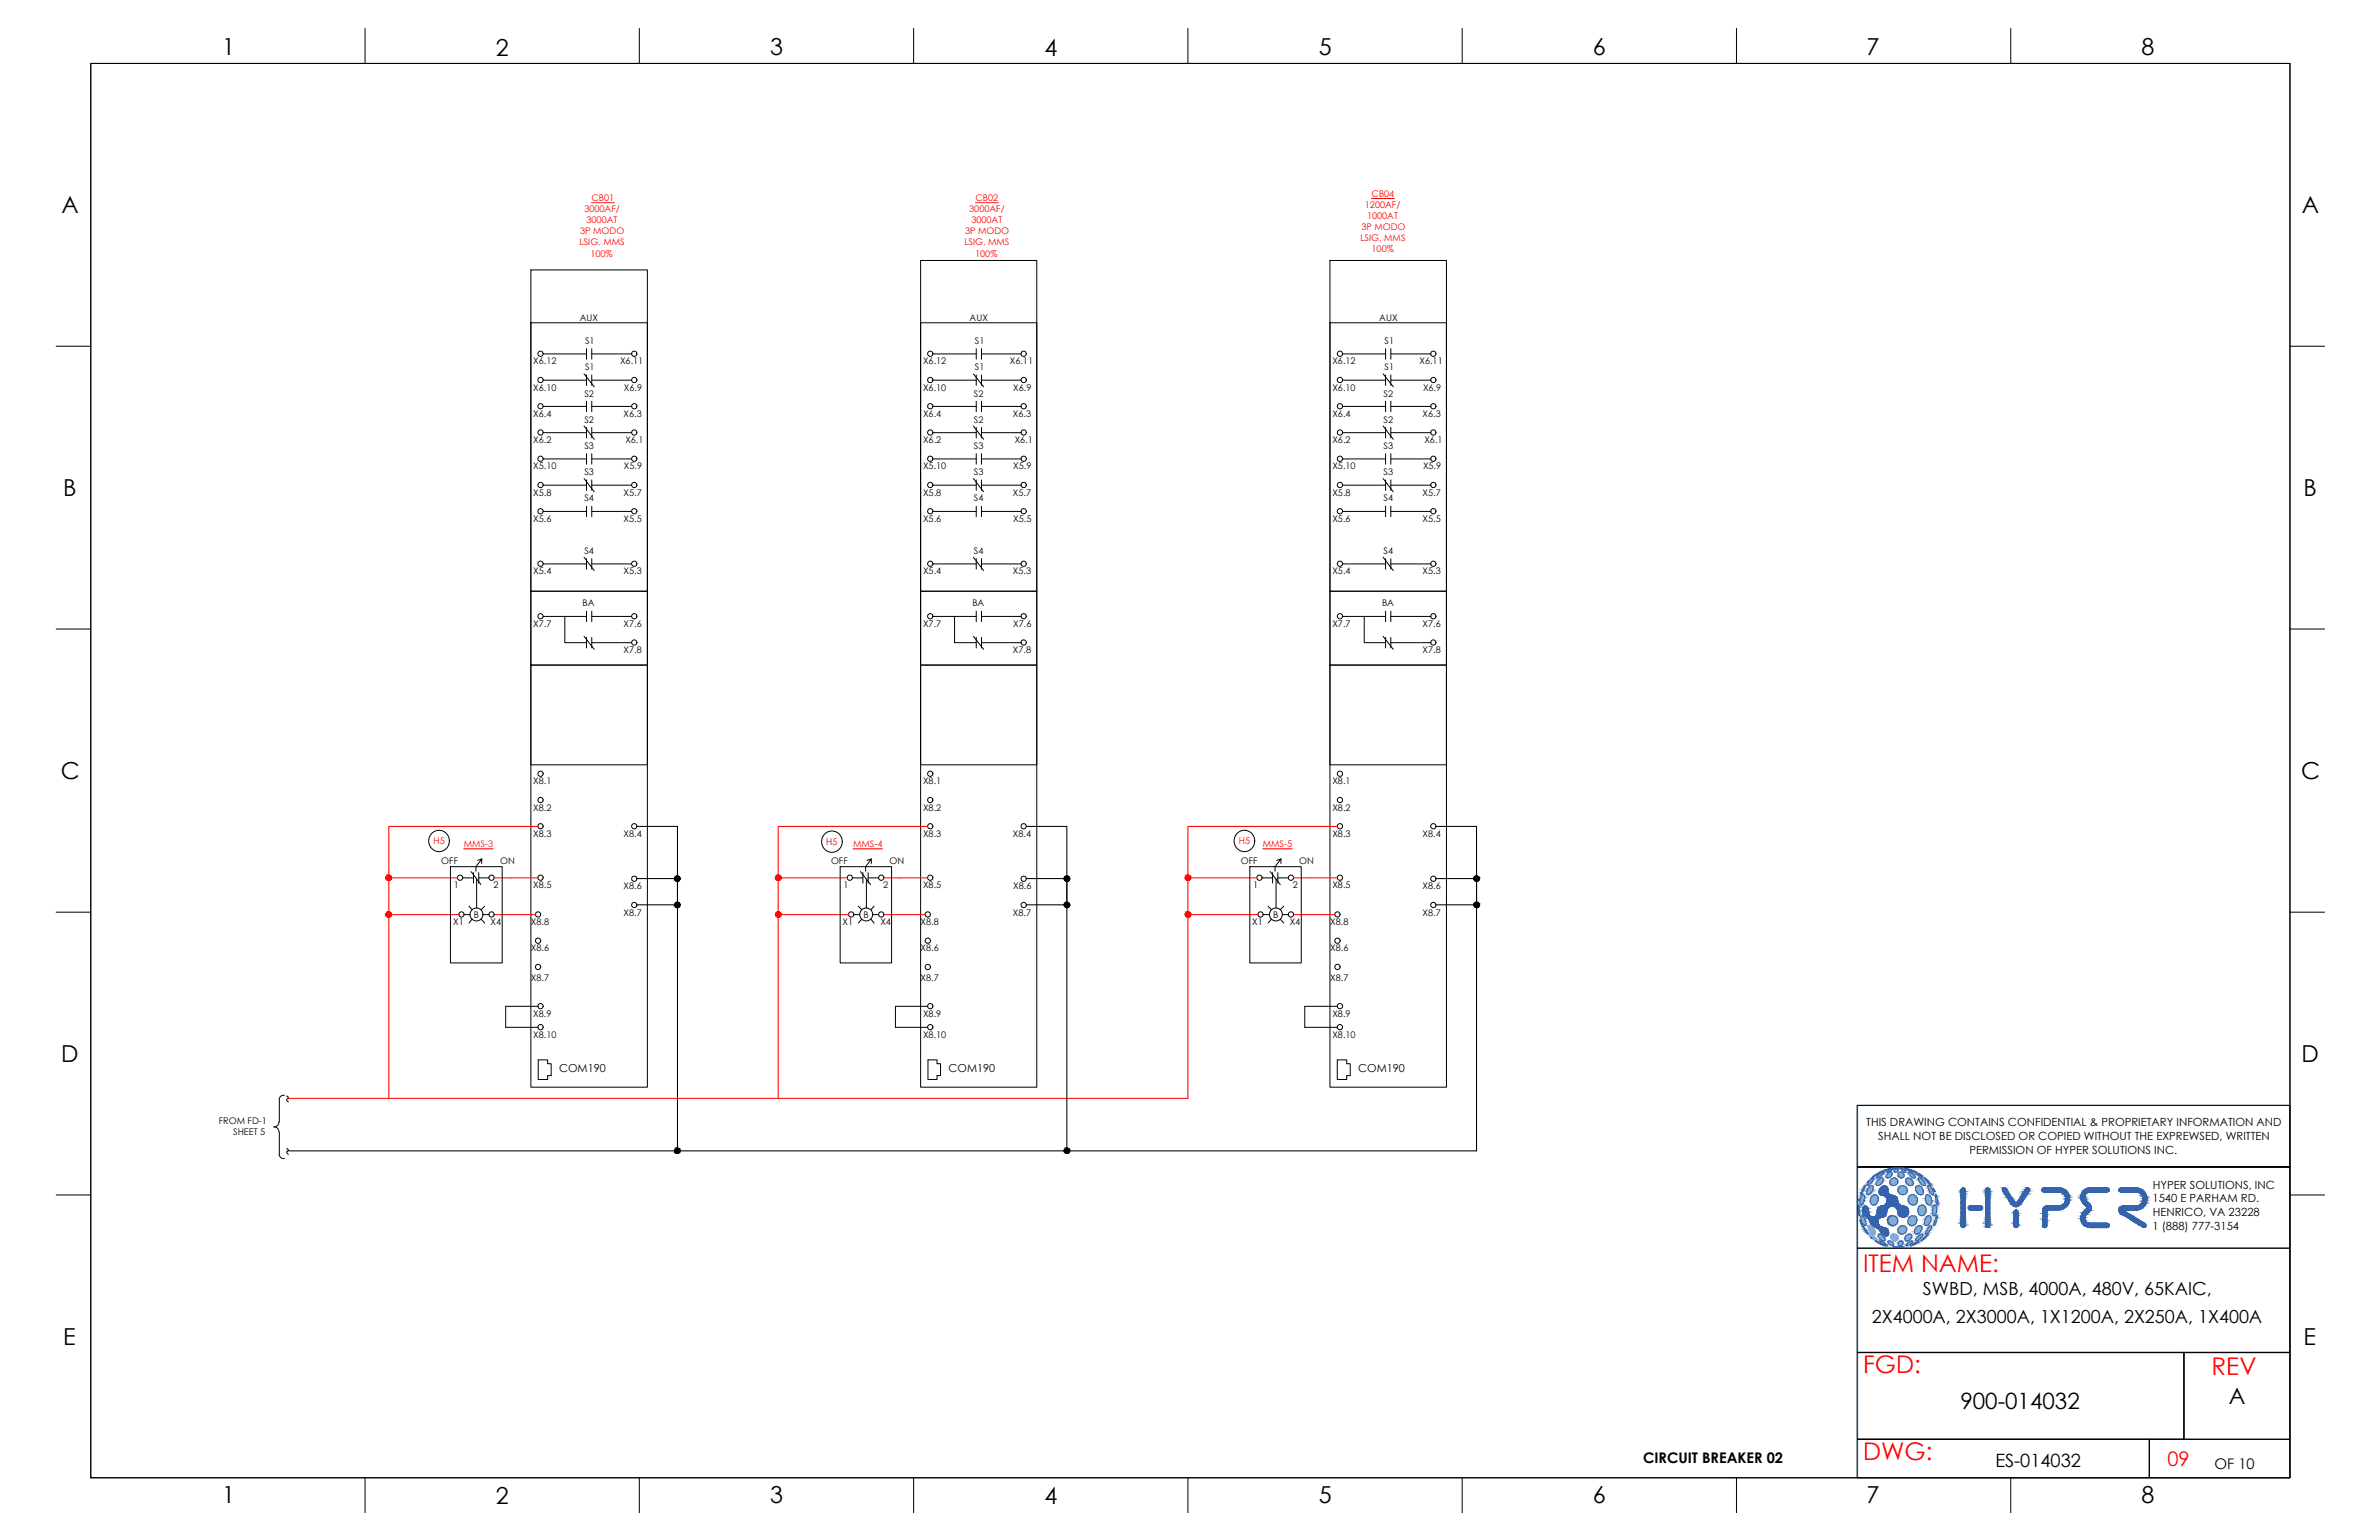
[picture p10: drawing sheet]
<svg xmlns="http://www.w3.org/2000/svg" width="432mm" height="279mm" viewBox="0 0 432 279" stroke-linecap="round" stroke-linejoin="round" font-family="sans-serif">
<defs><g id="words">
<g font-size="4.4" fill="#f00">
<text x="338.2" y="230.8">ITEM NAME:</text>
<text x="338.2" y="249.1">FGD:</text>
<text x="401.4" y="249.4">REV</text>
<text x="338.2" y="264.9">DWG:</text>
</g>
<g font-size="4.2">
<text x="40.4" y="10">1</text>
<text x="90" y="10.1">2</text>
<text x="139.8" y="10">3</text>
<text x="189.6" y="10.1">4</text>
<text x="239.4" y="10">5</text>
<text x="289.1" y="10">6</text>
<text x="338.8" y="10">7</text>
<text x="388.7" y="10">8</text>
<text x="11.1" y="38.7">A</text>
<text x="417.8" y="38.7">A</text>
<text x="11.5" y="90">B</text>
<text x="418.1" y="90">B</text>
<text x="11" y="141.3">C</text>
<text x="417.7" y="141.3">C</text>
<text x="11.1" y="192.7">D</text>
<text x="417.7" y="192.7">D</text>
<text x="11.5" y="244">E</text>
<text x="418.1" y="244">E</text>
<text x="40.4" y="272.7">1</text>
<text x="90" y="272.8">2</text>
<text x="139.8" y="272.7">3</text>
<text x="189.6" y="272.8">4</text>
<text x="239.4" y="272.7">5</text>
<text x="289.1" y="272.7">6</text>
<text x="338.8" y="272.7">7</text>
<text x="388.7" y="272.7">8</text>
</g>
<g font-size="4.1">
<text x="355.8" y="255.7">900-014032</text>
<text x="404.5" y="254.7">A</text>
</g>
<text font-size="3.6" fill="#f00" x="393.4" y="266">09</text>
<g font-size="3.3">
<text x="349" y="235">SWBD, MSB, 4000A, 480V, 65KAIC,</text>
<text x="339.8" y="240">2X4000A, 2X3000A, 1X1200A, 2X250A, 1X400A</text>
<text x="362.2" y="266.1">ES-014032</text>
</g>
<g font-size="2.7">
<text x="298.2" y="265.4">CIRCUIT BREAKER 02</text>
<text x="401.9" y="266.5">OF 10</text>
</g>
<g font-size="2">
<text x="101.5" y="194.5">COM190</text>
<text x="172.2" y="194.5">COM190</text>
<text x="246.5" y="194.5">COM190</text>
<text x="338.7" y="204.4">THIS DRAWING CONTAINS CONFIDENTIAL &amp; PROPRIETARY INFORMATION AND</text>
<text x="340.9" y="206.8">SHALL NOT BE DISCLOSED OR COPIED WITHOUT THE EXPREWSED, WRITTEN</text>
<text x="357.5" y="209.3">PERMISSION OF HYPER SOLUTIONS INC.</text>
<text x="390.7" y="215.7">HYPER SOLUTIONS, INC</text>
<text x="390.7" y="218.1">1540 E PARHAM RD.</text>
<text x="390.7" y="220.6">HENRICO, VA 23228</text>
<text x="390.7" y="223.2">1 (888) 777-3154</text>
</g>
<g font-size="1.7" fill="#f00">
<text x="248.9" y="35.7">CB04</text>
<text x="106.1" y="38.4">3000AF/</text>
<text x="106.5" y="40.5">3000AT</text>
<text x="107.3" y="36.5">CB01</text>
<text x="175.9" y="38.4">3000AF/</text>
<text x="176.3" y="40.5">3000AT</text>
<text x="177.1" y="36.5">CB02</text>
<text x="247.1" y="41.7">3P MODO</text>
<text x="247.7" y="37.7">1200AF/</text>
<text x="248.1" y="39.7">1000AT</text>
<text x="105.2" y="44.5">LSIG, MMS</text>
<text x="105.3" y="42.5">3P MODO</text>
<text x="107.2" y="46.6">100%</text>
<text x="175" y="44.5">LSIG, MMS</text>
<text x="175.2" y="42.5">3P MODO</text>
<text x="177" y="46.6">100%</text>
<text x="246.9" y="43.7">LSIG, MMS</text>
<text x="248.9" y="45.7">100%</text>
<text x="78.7" y="153.2">H5</text>
<text x="84.2" y="153.6">MMS-3</text>
<text x="150" y="153.3">H5</text>
<text x="154.8" y="153.6">MMS-4</text>
<text x="224.9" y="153.2">H5</text>
<text x="229.2" y="153.6">MMS-5</text>
</g>
<g font-size="1.7">
<text x="105.2" y="58.3">AUX</text>
<text x="176" y="58.3">AUX</text>
<text x="250.3" y="58.3">AUX</text>
<text x="106.2" y="62.4">S1</text>
<text x="176.9" y="62.4">S1</text>
<text x="251.3" y="62.4">S1</text>
<text x="96.8" y="66.1">X6.12</text>
<text x="96.8" y="70.9">X6.10</text>
<text x="106.1" y="72">S2</text>
<text x="106.2" y="67.2">S1</text>
<text x="112.6" y="66.1">X6.11</text>
<text x="113.2" y="70.9">X6.9</text>
<text x="167.5" y="66.1">X6.12</text>
<text x="167.5" y="70.9">X6.10</text>
<text x="176.7" y="72">S2</text>
<text x="176.9" y="67.2">S1</text>
<text x="183.3" y="66.1">X6.11</text>
<text x="183.9" y="70.9">X6.9</text>
<text x="241.8" y="66.1">X6.12</text>
<text x="241.8" y="70.9">X6.10</text>
<text x="251.1" y="72">S2</text>
<text x="251.3" y="67.2">S1</text>
<text x="257.6" y="66.1">X6.11</text>
<text x="258.3" y="70.9">X6.9</text>
<text x="96.8" y="75.6">X6.4</text>
<text x="106.1" y="76.7">S2</text>
<text x="113.2" y="75.6">X6.3</text>
<text x="167.5" y="75.6">X6.4</text>
<text x="176.7" y="76.7">S2</text>
<text x="183.9" y="75.6">X6.3</text>
<text x="241.8" y="75.6">X6.4</text>
<text x="251.1" y="76.7">S2</text>
<text x="258.2" y="75.6">X6.3</text>
<text x="96.8" y="80.4">X6.2</text>
<text x="106.1" y="81.4">S3</text>
<text x="113.5" y="80.4">X6.1</text>
<text x="167.5" y="80.4">X6.2</text>
<text x="176.7" y="81.4">S3</text>
<text x="184.2" y="80.4">X6.1</text>
<text x="241.8" y="80.4">X6.2</text>
<text x="251.1" y="81.4">S3</text>
<text x="258.5" y="80.4">X6.1</text>
<text x="96.8" y="85.2">X5.10</text>
<text x="96.8" y="89.9">X5.8</text>
<text x="106.1" y="86.2">S3</text>
<text x="113.2" y="89.9">X5.7</text>
<text x="113.2" y="85.2">X5.9</text>
<text x="167.5" y="85.2">X5.10</text>
<text x="167.5" y="89.9">X5.8</text>
<text x="176.7" y="86.2">S3</text>
<text x="183.9" y="89.9">X5.7</text>
<text x="183.9" y="85.2">X5.9</text>
<text x="241.8" y="85.2">X5.10</text>
<text x="241.8" y="89.9">X5.8</text>
<text x="251.1" y="86.2">S3</text>
<text x="258.2" y="89.9">X5.7</text>
<text x="258.3" y="85.2">X5.9</text>
<text x="96.8" y="94.7">X5.6</text>
<text x="106.1" y="90.9">S4</text>
<text x="113.2" y="94.7">X5.5</text>
<text x="167.5" y="94.7">X5.6</text>
<text x="176.7" y="90.9">S4</text>
<text x="183.9" y="94.7">X5.5</text>
<text x="241.8" y="94.7">X5.6</text>
<text x="251.1" y="90.9">S4</text>
<text x="258.2" y="94.7">X5.5</text>
<text x="106.1" y="100.5">S4</text>
<text x="176.7" y="100.5">S4</text>
<text x="251.1" y="100.5">S4</text>
<text x="96.8" y="104.2">X5.4</text>
<text x="113.2" y="104.2">X5.3</text>
<text x="167.5" y="104.2">X5.4</text>
<text x="183.9" y="104.2">X5.3</text>
<text x="241.8" y="104.2">X5.4</text>
<text x="258.2" y="104.2">X5.3</text>
<text x="96.8" y="113.7">X7.7</text>
<text x="105.8" y="110">BA</text>
<text x="113.2" y="113.7">X7.6</text>
<text x="167.5" y="113.7">X7.7</text>
<text x="176.5" y="110">BA</text>
<text x="183.9" y="113.7">X7.6</text>
<text x="241.8" y="113.7">X7.7</text>
<text x="250.9" y="110">BA</text>
<text x="258.2" y="113.7">X7.6</text>
<text x="113.2" y="118.5">X7.8</text>
<text x="183.9" y="118.5">X7.8</text>
<text x="258.2" y="118.5">X7.8</text>
<text x="96.8" y="142.3">X8.1</text>
<text x="167.5" y="142.3">X8.1</text>
<text x="241.8" y="142.3">X8.1</text>
<text x="96.8" y="147.1">X8.2</text>
<text x="167.5" y="147.1">X8.2</text>
<text x="241.8" y="147.1">X8.2</text>
<text x="96.8" y="151.8">X8.3</text>
<text x="113.2" y="151.8">X8.4</text>
<text x="167.5" y="151.8">X8.3</text>
<text x="183.9" y="151.8">X8.4</text>
<text x="241.8" y="151.8">X8.3</text>
<text x="258.2" y="151.8">X8.4</text>
<text x="80.1" y="156.8">OFF</text>
<text x="82.4" y="161.2">1</text>
<text x="89.6" y="161.2">2</text>
<text x="90.8" y="156.8">ON</text>
<text x="96.8" y="161.2">X8.5</text>
<text x="113.2" y="161.4">X8.6</text>
<text x="150.8" y="156.8">OFF</text>
<text x="153.1" y="161.2">1</text>
<text x="160.3" y="161.2">2</text>
<text x="161.4" y="156.8">ON</text>
<text x="167.5" y="161.2">X8.5</text>
<text x="183.9" y="161.4">X8.6</text>
<text x="225.2" y="156.8">OFF</text>
<text x="227.5" y="161.2">1</text>
<text x="234.7" y="161.2">2</text>
<text x="235.8" y="156.8">ON</text>
<text x="241.8" y="161.2">X8.5</text>
<text x="258.2" y="161.4">X8.6</text>
<text x="82.3" y="167.8">X1</text>
<text x="86" y="166.5">B</text>
<text x="89.1" y="167.8">X4</text>
<text x="96.4" y="167.8">X8.8</text>
<text x="113.2" y="166.1">X8.7</text>
<text x="152.9" y="167.8">X1</text>
<text x="156.7" y="166.5">B</text>
<text x="159.8" y="167.8">X4</text>
<text x="167.1" y="167.8">X8.8</text>
<text x="183.9" y="166.1">X8.7</text>
<text x="227.3" y="167.8">X1</text>
<text x="231.1" y="166.5">B</text>
<text x="234.1" y="167.8">X4</text>
<text x="241.5" y="167.8">X8.8</text>
<text x="258.2" y="166.1">X8.7</text>
<text x="96.4" y="172.6">X8.6</text>
<text x="167.1" y="172.6">X8.6</text>
<text x="241.5" y="172.6">X8.6</text>
<text x="96.4" y="177.9">X8.7</text>
<text x="167.1" y="177.9">X8.7</text>
<text x="241.5" y="177.9">X8.7</text>
<text x="96.8" y="184.5">X8.9</text>
<text x="167.5" y="184.5">X8.9</text>
<text x="241.8" y="184.5">X8.9</text>
<text x="96.8" y="188.3">X8.10</text>
<text x="167.5" y="188.3">X8.10</text>
<text x="241.8" y="188.3">X8.10</text>
<text x="39.7" y="203.9">FROM FD-1</text>
<text x="42.3" y="205.9">SHEET 5</text>
</g>
</g></defs>
<!-- layer: GRID -->
<path d="M415.6 200.5h-78.5v67.5" fill="none" stroke="#6ec1dd" stroke-width=".25"/>
<!-- layer: 0 -->
<g fill="none" stroke="#000" stroke-width=".18">
<path d="M16.5 11.5h399.1v256.6h-399.1zM66.3 5.2v6.3M116 5.2v6.3M165.8 5.2v6.3M215.6 5.2v6.3M265.4 5.2v6.3M315.2 5.2v6.3M365 5.2v6.3M96.4 49h21.1v148.2h-21.1zM96.4 58.6h21.1v48.7h-21.1zM167.1 47.3h21.1v149.9h-21.1zM167.1 58.6h21.1v48.7h-21.1z"/>
<path d="M241.4 47.3h21.1v149.9h-21.1zM241.4 58.6h21.1v48.7h-21.1zM10.2 62.8h6.3M98.6 64.2h7.9M98.6 69h7.9M98.6 73.7h7.9M98.6 78.5h7.9M106 67.8l1.9 2.4M106 77.3l1.9 2.4M106.5 63.3v1.9M106.5 68v1.9M106.5 72.8v1.9"/>
<path d="M106.5 77.5v2M107.4 64.2h7.2M107.4 63.3v1.9M107.4 68v1.9M107.4 72.8v1.9M107.4 77.5v2M107.4 69h7.2M107.4 73.7h7.2M107.4 78.5h7.2M169.3 64.2h7.9M169.3 69h7.9M169.3 73.7h7.9"/>
<path d="M169.3 78.5h7.9M176.7 67.8l1.8 2.4M176.7 77.3l1.8 2.4M177.2 63.3v1.9M177.2 68v1.9M177.2 72.8v1.9M177.2 77.5v2M178.1 64.2h7.3M178.1 69h7.3M178.1 73.7h7.3M178.1 78.5h7.3M178.1 63.3v1.9"/>
<path d="M178.1 68v1.9M178.1 72.8v1.9M178.1 77.5v2M243.7 64.2h7.8M243.7 69h7.8M243.7 73.7h7.8M243.7 78.5h7.8M251 67.8l1.9 2.4M251 77.3l1.9 2.4M251.5 63.3v1.9M251.5 68v1.9M251.5 72.8v1.9"/>
<path d="M251.5 77.5v2M252.4 64.2h7.3M252.4 69h7.3M252.4 73.7h7.3M252.4 78.5h7.3M252.4 63.3v1.9M252.4 68v1.9M252.4 72.8v1.9M252.4 77.5v2M415.6 62.8h6.3M98.6 83.3h7.9M98.6 88h7.9"/>
<path d="M98.6 92.8h7.9M106 86.8l1.9 2.4M106.5 82.3v1.9M106.5 87.1v1.9M106.5 91.8v1.9M107.4 82.3v1.9M107.4 87.1v1.9M107.4 91.8v1.9M107.4 83.3h7.2M107.4 88h7.2M107.4 92.8h7.2M169.3 83.3h7.9"/>
<path d="M169.3 88h7.9M169.3 92.8h7.9M176.7 86.8l1.8 2.4M177.2 82.3v1.9M177.2 87.1v1.9M177.2 91.8v1.9M178.1 83.3h7.3M178.1 88h7.3M178.1 92.8h7.3M178.1 82.3v1.9M178.1 87.1v1.9M178.1 91.8v1.9"/>
<path d="M243.7 83.3h7.8M243.7 88h7.8M243.7 92.8h7.8M251 86.8l1.9 2.4M251.5 82.3v1.9M251.5 87.1v1.9M251.5 91.8v1.9M252.4 83.3h7.3M252.4 88h7.3M252.4 92.8h7.3M252.4 82.3v1.9M252.4 87.1v1.9"/>
<path d="M252.4 91.8v1.9M10.2 114.1h6.3M96.4 107.3h21.1v13.4h-21.1zM98.6 102.3h7.9M98.6 111.8h7.9M102.5 111.8v4.8h4M106 101.1l1.9 2.4M106 115.5l1.9 2.3M106.5 101.4v1.9M106.5 110.9v1.9M106.5 115.6v2M107.4 101.4v1.9"/>
<path d="M107.4 110.9v1.9M107.4 115.6v2M107.4 102.3h7.2M107.4 111.8h7.2M107.4 116.6h7.2M167.1 107.3h21.1v13.4h-21.1zM169.3 102.3h7.9M169.3 111.8h7.9M173.3 111.8v4.8h3.9M176.7 101.1l1.8 2.4M176.7 115.5l1.8 2.3M177.2 101.4v1.9"/>
<path d="M177.2 110.9v1.9M177.2 115.6v2M178.1 102.3h7.3M178.1 111.8h7.3M178.1 116.6h7.3M178.1 101.4v1.9M178.1 110.9v1.9M178.1 115.6v2M241.4 107.3h21.1v13.4h-21.1zM243.7 102.3h7.8M243.7 111.8h7.8M247.6 111.8v4.8h3.9"/>
<path d="M251 101.1l1.9 2.4M251 115.5l1.9 2.3M251.5 101.4v1.9M251.5 110.9v1.9M251.5 115.6v2M252.4 102.3h7.3M252.4 111.8h7.3M252.4 116.6h7.3M252.4 101.4v1.9M252.4 110.9v1.9M252.4 115.6v2M415.6 114.1h6.3"/>
<path d="M96.4 120.7h21.1v18.1h-21.1zM167.1 120.7h21.1v18.1h-21.1zM241.4 120.7h21.1v18.1h-21.1zM81.8 157.2h9.4v17.5h-9.4zM84 159.3h1.9M85.5 158.1l1.8 2.4M85.9 158.3v1.9M86.5 159.5v5.2M86.7 156.1l.8-.3-1.1 1.4v.9M86.9 159.3h1.9M86.9 158.3v1.9M87.5 155.8l-.1 .9"/>
<path d="M152.5 157.2h9.3v17.5h-9.3zM154.7 159.3h1.9M156.2 158.1l1.8 2.4M156.6 158.3v1.9M157.3 159.5v5.2M157.4 156.1l.7-.3-1 1.4v.9M157.6 159.3h1.9M157.6 158.3v1.9M158.1 155.8v.9M226.9 157.2h9.3v17.5h-9.3zM229.1 159.3h1.9M230.5 158.1l1.9 2.4"/>
<path d="M231 158.3v1.9M231.6 159.5v5.2M231.7 156.1l.8-.3-1.1 1.4v.9M231.9 159.3h1.9M231.9 158.3v1.9M232.5 155.8v.9M10.2 165.5h6.3M84.3 165.9h1M85.1 164.4l.6 .7M85.7 166.8l-.6 .7M87.3 166.8l.7 .7M87.7 165.9h1.1"/>
<path d="M88 164.4l-.7 .7M155 165.9h1M155.8 164.4l.6 .7M156.4 166.8l-.6 .7M158.1 166.8l.6 .7M158.5 165.9h1M158.7 164.4l-.6 .7M229.3 165.9h1.1M230.2 164.4l.6 .7M230.8 166.8l-.6 .7M232.4 166.8l.6 .7M232.8 165.9h1"/>
<path d="M233 164.4l-.6 .7M415.6 165.5h6.3M50.7 199.5v4M51.6 198.7a.86 .86 0 0 0-1 .7M52 198.8l.2 .2a.38 .38 0 0 1-.2 .5l.4 .4M97.7 192.3h1.7v.7h.6v2.1h-.6v.7h-1.7zM97.7 182.6h-5.9v3.8h5.9M168.4 182.6h-5.9v3.8h5.9M168.4 192.3h1.7v.7h.6v2.1h-.6v.7h-1.7zM242.7 192.3h1.7v.7h.7v2.1h-.7v.7h-1.7zM242.7 182.6h-5.9v3.8h5.9M10.2 216.8h6.3"/>
<path d="M49.7 204.4a.95 .95 0 0 1 .9 1M50.6 203.5a.95 .95 0 0 1-.9 1M50.6 209.5a.86 .86 0 0 0 1 .7M50.7 205.4v4M52 208.4l.2 .1a.38 .38 0 0 1-.2 .6l.4 .3M337.1 211.7h78.5M415.6 216.8h6.3M337.1 245.4h59.3v15.7h-59.3M66.3 268.1v6.4M116 268.1v6.4M165.8 268.1v6.4M215.6 268.1v6.4"/>
<path d="M265.4 268.1v6.4M315.2 268.1v6.4M365 268.1v6.4"/>
<circle cx="98.1" cy="64.2" r=".48"/>
<circle cx="98.1" cy="73.7" r=".48"/>
<circle cx="98.1" cy="68.9" r=".48"/>
<circle cx="98.1" cy="78.5" r=".48"/>
<circle cx="115.1" cy="73.7" r=".48"/>
<circle cx="115.1" cy="78.5" r=".48"/>
<circle cx="115.1" cy="64.2" r=".48"/>
<circle cx="115.1" cy="68.9" r=".48"/>
<circle cx="168.8" cy="68.9" r=".48"/>
<circle cx="168.8" cy="73.7" r=".48"/>
<circle cx="168.8" cy="78.5" r=".48"/>
<circle cx="168.8" cy="64.2" r=".48"/>
<circle cx="185.8" cy="78.5" r=".48"/>
<circle cx="185.8" cy="73.7" r=".48"/>
<circle cx="185.8" cy="64.2" r=".48"/>
<circle cx="185.8" cy="68.9" r=".48"/>
<circle cx="243.2" cy="68.9" r=".48"/>
<circle cx="243.2" cy="64.2" r=".48"/>
<circle cx="243.2" cy="73.7" r=".48"/>
<circle cx="243.2" cy="78.5" r=".48"/>
<circle cx="260.2" cy="68.9" r=".48"/>
<circle cx="260.2" cy="78.5" r=".48"/>
<circle cx="260.2" cy="64.2" r=".48"/>
<circle cx="260.2" cy="73.7" r=".48"/>
<circle cx="98.1" cy="92.8" r=".48"/>
<circle cx="98.1" cy="83.2" r=".48"/>
<circle cx="98.1" cy="88" r=".48"/>
<circle cx="115.1" cy="88" r=".48"/>
<circle cx="115.1" cy="83.2" r=".48"/>
<circle cx="115.1" cy="92.8" r=".48"/>
<circle cx="168.8" cy="83.2" r=".48"/>
<circle cx="168.8" cy="88" r=".48"/>
<circle cx="168.8" cy="92.8" r=".48"/>
<circle cx="185.8" cy="83.2" r=".48"/>
<circle cx="185.8" cy="88" r=".48"/>
<circle cx="185.8" cy="92.8" r=".48"/>
<circle cx="243.2" cy="83.2" r=".48"/>
<circle cx="243.2" cy="92.8" r=".48"/>
<circle cx="243.2" cy="88" r=".48"/>
<circle cx="260.2" cy="88" r=".48"/>
<circle cx="260.2" cy="83.2" r=".48"/>
<circle cx="260.2" cy="92.8" r=".48"/>
<circle cx="98.1" cy="102.3" r=".48"/>
<circle cx="98.1" cy="111.8" r=".48"/>
<circle cx="115.1" cy="111.8" r=".48"/>
<circle cx="115.1" cy="116.6" r=".48"/>
<circle cx="115.1" cy="102.3" r=".48"/>
<circle cx="168.8" cy="102.3" r=".48"/>
<circle cx="168.8" cy="111.8" r=".48"/>
<circle cx="185.8" cy="102.3" r=".48"/>
<circle cx="185.8" cy="116.6" r=".48"/>
<circle cx="185.8" cy="111.8" r=".48"/>
<circle cx="243.2" cy="111.8" r=".48"/>
<circle cx="243.2" cy="102.3" r=".48"/>
<circle cx="260.2" cy="102.3" r=".48"/>
<circle cx="260.2" cy="116.6" r=".48"/>
<circle cx="260.2" cy="111.8" r=".48"/>
<circle cx="79.7" cy="152.6" r="1.91"/>
<circle cx="83.5" cy="159.2" r=".48"/>
<circle cx="89.2" cy="159.2" r=".48"/>
<circle cx="98.1" cy="159.2" r=".48"/>
<circle cx="98.1" cy="140.4" r=".48"/>
<circle cx="98.1" cy="145.1" r=".48"/>
<circle cx="98.1" cy="149.9" r=".48"/>
<circle cx="115.1" cy="149.9" r=".48"/>
<circle cx="115.1" cy="159.4" r=".48"/>
<circle cx="151" cy="152.7" r="1.91"/>
<circle cx="154.2" cy="159.2" r=".48"/>
<circle cx="160" cy="159.2" r=".48"/>
<circle cx="168.8" cy="149.9" r=".48"/>
<circle cx="168.8" cy="140.4" r=".48"/>
<circle cx="168.8" cy="145.1" r=".48"/>
<circle cx="168.8" cy="159.2" r=".48"/>
<circle cx="185.8" cy="149.9" r=".48"/>
<circle cx="185.8" cy="159.4" r=".48"/>
<circle cx="225.8" cy="152.6" r="1.91"/>
<circle cx="228.6" cy="159.2" r=".48"/>
<circle cx="234.3" cy="159.2" r=".48"/>
<circle cx="243.2" cy="140.4" r=".48"/>
<circle cx="243.2" cy="159.2" r=".48"/>
<circle cx="243.2" cy="149.9" r=".48"/>
<circle cx="243.2" cy="145.1" r=".48"/>
<circle cx="260.2" cy="149.9" r=".48"/>
<circle cx="260.2" cy="159.4" r=".48"/>
<circle cx="83.8" cy="165.9" r=".48"/>
<circle cx="86.5" cy="165.9" r="1.17"/>
<circle cx="89.2" cy="165.9" r=".48"/>
<circle cx="97.7" cy="170.7" r=".48"/>
<circle cx="97.7" cy="175.4" r=".48"/>
<circle cx="97.7" cy="165.9" r=".48"/>
<circle cx="115.1" cy="164.2" r=".48"/>
<circle cx="154.5" cy="165.9" r=".48"/>
<circle cx="157.2" cy="165.9" r="1.17"/>
<circle cx="160" cy="165.9" r=".48"/>
<circle cx="168.4" cy="165.9" r=".48"/>
<circle cx="168.4" cy="170.7" r=".48"/>
<circle cx="168.4" cy="175.4" r=".48"/>
<circle cx="185.8" cy="164.2" r=".48"/>
<circle cx="228.8" cy="165.9" r=".48"/>
<circle cx="231.6" cy="165.9" r="1.17"/>
<circle cx="234.3" cy="165.9" r=".48"/>
<circle cx="242.8" cy="175.4" r=".48"/>
<circle cx="242.8" cy="165.9" r=".48"/>
<circle cx="242.8" cy="170.7" r=".48"/>
<circle cx="260.2" cy="164.2" r=".48"/>
<circle cx="98.1" cy="186.4" r=".48"/>
<circle cx="98.1" cy="182.5" r=".48"/>
<circle cx="168.8" cy="186.4" r=".48"/>
<circle cx="168.8" cy="182.5" r=".48"/>
<circle cx="243.2" cy="186.4" r=".48"/>
<circle cx="243.2" cy="182.5" r=".48"/>
</g>
<!-- layer: WIRE - 24+_RED -->
<g fill="none" stroke="#f00" stroke-width=".19">
<path d="M83.1 159.3h-12.5v6.6M89.8 159.3h7.9M97.7 149.9h-27.1v9.4M153.8 159.3h-12.5v6.6M160.4 159.3h8M168.4 149.9h-27.1v9.4M228.1 159.3h-12.5v6.6M234.8 159.3h7.9M242.7 149.9h-27.1v9.4M70.6 165.9h12.7M70.6 165.9v33.4M89.8 165.9h7.4"/>
<path d="M141.3 165.9h12.7M141.3 165.9v33.4M160.4 165.9h7.6M215.6 165.9h12.8M215.6 165.9v33.4h-163.4M234.8 165.9h7.5"/>
<circle cx="70.5" cy="159.2" r=".48"/>
<circle cx="141.2" cy="159.2" r=".48"/>
<circle cx="215.6" cy="159.2" r=".48"/>
<circle cx="70.5" cy="165.9" r=".48"/>
<circle cx="141.2" cy="165.9" r=".48"/>
<circle cx="215.6" cy="165.9" r=".48"/>
</g>
<!-- layer: WIRE - 24-_BLK -->
<g fill="none" stroke="#000" stroke-width=".19">
<path d="M115.6 149.9h7.4v58.9M115.6 159.4h7.8M186.3 149.9h7.3v58.9M186.3 159.4h7.8M260.7 149.9h7.3v58.9h-215.8M260.7 159.4h7.8M115.6 164.2h7.4M186.3 164.2h7.3M260.7 164.2h7.3"/>
<circle cx="122.9" cy="159.4" r=".48"/>
<circle cx="193.6" cy="159.4" r=".48"/>
<circle cx="268" cy="159.4" r=".48"/>
<circle cx="122.9" cy="164.1" r=".48"/>
<circle cx="193.6" cy="164.1" r=".48"/>
<circle cx="268" cy="164.1" r=".48"/>
<circle cx="122.9" cy="208.8" r=".48"/>
<circle cx="193.6" cy="208.8" r=".48"/>
</g>
<!-- layer: TEXT -->
<path d="M107.3 36.8h4.2M177.1 36.8h4.1M248.9 36h4.2M84.2 154h5.3M154.8 154h5.4M229.2 154h5.3" fill="none" stroke="#f00" stroke-width=".18"/>
<!-- layer: WIRE - 24+_RED -->
<g fill="#f00" stroke="#f00" stroke-width=".18">
<path d="M70.5 158.8h.2zM70.5 158.8h.2z"/>
<path d="M70.4 158.8h.4zM70.3 158.8h.5z"/>
<path d="M70.3 158.8l.5 .1zM70.3 158.8l.5 .1z"/>
<path d="M70.3 158.9l.6 .1zM70.3 158.9l.6 .1z"/>
<path d="M70.2 159h.8zM70.2 159h.8z"/>
<path d="M70.1 159l.9 .1zM70.1 159l.9 .1z"/>
<path d="M70.1 159.1h.9zM70.1 159.1h.9z"/>
<path d="M70.1 159.1l.9 .2v-.2zM70.1 159.1l.9 .2h-.9z"/>
<path d="M70.1 159.3h.9zM70.1 159.3h.9z"/>
<path d="M70.1 159.3l.9 .2v-.2zM70.1 159.3l.9 .2h-.9z"/>
<path d="M70.1 159.5h.9zM70.1 159.5h.9z"/>
<path d="M70.1 159.5h.9zM70.1 159.5l.8 .1z"/>
<path d="M70.2 159.6h.7zM70.2 159.6l.6 .1z"/>
<path d="M70.3 159.7h.5zM70.3 159.7h.5z"/>
<path d="M70.3 159.7h.5zM70.3 159.7h.4z"/>
<path d="M70.4 159.7h.3zM70.4 159.7h.2z"/>
<path d="M70.5 165.4l.2 .1zM70.5 165.4l.2 .1z"/>
<path d="M70.4 165.5h.4zM70.3 165.5h.5z"/>
<path d="M70.3 165.5l.5 .1zM70.3 165.5l.5 .1z"/>
<path d="M70.3 165.6h.6zM70.3 165.6h.6z"/>
<path d="M70.2 165.6l.8 .1zM70.2 165.6l.8 .1z"/>
<path d="M70.1 165.7h.9zM70.1 165.7h.9z"/>
<path d="M70.1 165.7l.9 .1zM70.1 165.8h.9z"/>
<path d="M70.1 165.8l.9 .1v-.1zM70.1 165.8l.9 .1h-.9z"/>
<path d="M70.1 165.9l.9 .1zM70.1 165.9l.9 .1z"/>
<path d="M70.1 166l.9 .1zM70.1 166l.9 .1z"/>
<path d="M70.1 166.1l.9 .1v-.1zM70.1 166.1l.9 .1h-.9z"/>
<path d="M70.1 166.2h.9zM70.1 166.2l.8 .1z"/>
<path d="M70.2 166.3h.7zM70.2 166.3h.6z"/>
<path d="M70.3 166.3h.5zM70.3 166.3h.5z"/>
<path d="M70.3 166.3h.5zM70.3 166.3l.4 .1z"/>
<path d="M70.4 166.4h.3zM70.4 166.4h.2z"/>
<path d="M141.3 158.8h.1zM141.1 158.8h.3z"/>
<path d="M141.1 158.8h.4zM141.1 158.8h.4z"/>
<path d="M141.1 158.8l.5 .1zM141.1 158.8l.5 .1z"/>
<path d="M141 158.9l.6 .1zM141 158.9l.6 .1z"/>
<path d="M140.9 159h.8zM140.9 159h.8z"/>
<path d="M140.9 159l.8 .1zM140.9 159l.8 .1z"/>
<path d="M140.8 159.1h1zM140.8 159.1h1z"/>
<path d="M140.8 159.1l1 .2v-.2zM140.8 159.1l1 .2h-1z"/>
<path d="M140.8 159.3h1zM140.8 159.3h1z"/>
<path d="M140.8 159.3l.9 .2 .1-.2zM140.8 159.3l.9 .2h-.9z"/>
<path d="M140.8 159.5h.9zM140.8 159.5h.9z"/>
<path d="M140.9 159.5h.8zM140.9 159.5l.7 .1z"/>
<path d="M140.9 159.6h.7zM140.9 159.6l.7 .1z"/>
<path d="M141 159.7h.6zM141 159.7h.5z"/>
<path d="M141.1 159.7h.4zM141.1 159.7h.3z"/>
<path d="M141.1 159.7h.3zM141.1 159.7h.2z"/>
<path d="M141.3 165.4l.1 .1zM141.1 165.5h.3z"/>
<path d="M141.1 165.5h.4zM141.1 165.5h.4z"/>
<path d="M141.1 165.5l.5 .1zM141.1 165.5l.5 .1z"/>
<path d="M141 165.6h.6zM141 165.6h.6z"/>
<path d="M140.9 165.6l.8 .1zM140.9 165.6l.8 .1z"/>
<path d="M140.9 165.7h.8zM140.9 165.7h.8z"/>
<path d="M140.8 165.7l1 .1zM140.8 165.7l1 .1z"/>
<path d="M140.8 165.8l1 .1v-.1zM140.8 165.8l1 .1h-1z"/>
<path d="M140.8 165.9l1 .1zM140.8 165.9l1 .1z"/>
<path d="M140.8 166h1zM140.8 166l.9 .1z"/>
<path d="M140.8 166.1l.9 .1v-.1zM140.8 166.1l.9 .1h-.8z"/>
<path d="M140.9 166.2h.8zM140.9 166.2l.7 .1z"/>
<path d="M140.9 166.3h.7zM140.9 166.3h.7z"/>
<path d="M141 166.3h.6zM141 166.3h.5z"/>
<path d="M141.1 166.3h.4zM141.1 166.3l.3 .1z"/>
<path d="M141.1 166.4h.3zM141.1 166.4h.2z"/>
<path d="M215.5 158.8h.2zM215.5 158.8h.2z"/>
<path d="M215.5 158.8h.4zM215.4 158.8h.5z"/>
<path d="M215.4 158.8l.5 .1zM215.4 158.8l.5 .1z"/>
<path d="M215.4 158.9l.6 .1zM215.3 159h.7z"/>
<path d="M215.3 159h.8zM215.3 159h.8z"/>
<path d="M215.2 159l.9 .1zM215.2 159l.9 .1z"/>
<path d="M215.2 159.1h.9zM215.2 159.1h.9z"/>
<path d="M215.2 159.1l.9 .2v-.2zM215.2 159.1l.9 .2h-.9z"/>
<path d="M215.2 159.3h.9zM215.2 159.3h.9z"/>
<path d="M215.2 159.3l.9 .2v-.2zM215.2 159.3l.9 .2h-.9z"/>
<path d="M215.2 159.5h.9zM215.2 159.5h.9z"/>
<path d="M215.2 159.5h.9zM215.2 159.5l.8 .1z"/>
<path d="M215.3 159.6h.7zM215.3 159.6l.6 .1z"/>
<path d="M215.4 159.7h.5zM215.4 159.7h.5z"/>
<path d="M215.4 159.7h.5zM215.4 159.7h.3z"/>
<path d="M215.5 159.7h.2zM215.5 159.7h.2z"/>
<path d="M215.5 165.4l.2 .1zM215.5 165.5h.2z"/>
<path d="M215.5 165.5h.4zM215.4 165.5h.5z"/>
<path d="M215.4 165.5l.5 .1zM215.4 165.5l.5 .1z"/>
<path d="M215.4 165.6h.6zM215.3 165.6h.7z"/>
<path d="M215.3 165.6l.8 .1zM215.3 165.6l.8 .1z"/>
<path d="M215.2 165.7h.9zM215.2 165.7h.9z"/>
<path d="M215.2 165.7l.9 .1zM215.2 165.7l.9 .1z"/>
<path d="M215.2 165.8l.9 .1v-.1zM215.2 165.8l.9 .1h-.9z"/>
<path d="M215.2 165.9l.9 .1zM215.2 165.9l.9 .1z"/>
<path d="M215.2 166h.9zM215.2 166l.9 .1z"/>
<path d="M215.2 166.1l.9 .1v-.1zM215.2 166.1l.9 .1h-.9z"/>
<path d="M215.2 166.2h.9zM215.2 166.2l.8 .1z"/>
<path d="M215.3 166.3h.7zM215.3 166.3h.6z"/>
<path d="M215.4 166.3h.5zM215.4 166.3h.5z"/>
<path d="M215.4 166.3h.5zM215.4 166.3l.3 .1z"/>
<path d="M215.5 166.4h.2zM215.5 166.4h.2z"/>
</g>
<!-- layer: WIRE - 24-_BLK -->
<g fill="#000" stroke="#000" stroke-width=".18">
<path d="M122.9 159h.2zM122.8 159h.3z"/>
<path d="M122.8 159h.4zM122.8 159h.4z"/>
<path d="M122.8 159.9h.3zM122.8 159.9h.2z"/>
<path d="M122.8 159h.4zM122.6 159h.6z"/>
<path d="M122.8 159.8h.4zM122.8 159.8l.3 .1z"/>
<path d="M122.6 159l.7 .1zM122.6 159l.7 .1z"/>
<path d="M122.6 159.8h.6zM122.6 159.8h.6z"/>
<path d="M122.6 159.1l.7 .1v-.1zM122.6 159.1l.7 .1h-.7z"/>
<path d="M122.6 159.8h.7zM122.6 159.8h.6z"/>
<path d="M122.6 159.2l.8 .1zM122.5 159.3h.9z"/>
<path d="M122.6 159.7l.7 .1v-.1zM122.6 159.7l.7 .1h-.7z"/>
<path d="M122.5 159.3h.9zM122.5 159.3h.9z"/>
<path d="M122.5 159.3l.9 .1zM122.5 159.3l.9 .1z"/>
<path d="M122.5 159.4l.9 .1v-.1zM122.5 159.4l.9 .1h-.9z"/>
<path d="M122.5 159.5l.9 .1zM122.5 159.5l.9 .1z"/>
<path d="M122.5 159.6h.9zM122.5 159.6l.8 .1z"/>
<path d="M193.6 159h.2zM193.5 159h.3z"/>
<path d="M193.5 159h.4zM193.5 159h.4z"/>
<path d="M193.5 159.9h.3zM193.5 159.9h.2z"/>
<path d="M193.4 159h.6zM193.4 159h.6z"/>
<path d="M193.4 159.8h.5zM193.4 159.8l.4 .1z"/>
<path d="M193.4 159l.6 .1zM193.3 159.1h.7z"/>
<path d="M193.4 159.8h.6zM193.4 159.8h.5z"/>
<path d="M193.3 159.1l.8 .1-.1-.1zM193.3 159.1l.8 .1h-.8z"/>
<path d="M193.3 159.8h.7zM193.3 159.8h.7z"/>
<path d="M193.3 159.2l.8 .1zM193.3 159.2l.8 .1z"/>
<path d="M193.2 159.3h.9zM193.2 159.3h.9z"/>
<path d="M193.2 159.6l.9 .1zM193.2 159.6l.9 .1z"/>
<path d="M193.3 159.7l.7 .1 .1-.1zM193.3 159.7l.7 .1h-.7z"/>
<path d="M193.2 159.3l.9 .1zM193.2 159.3l.9 .1z"/>
<path d="M193.2 159.4l.9 .1v-.1zM193.2 159.4l.9 .1h-.9z"/>
<path d="M193.2 159.5h.9zM193.2 159.5l.9 .1z"/>
<path d="M268 159h.1zM267.9 159h.2z"/>
<path d="M267.9 159h.4zM267.9 159h.4z"/>
<path d="M267.9 159.9h.2zM267.9 159.9h.2z"/>
<path d="M267.8 159h.5zM267.7 159h.6z"/>
<path d="M267.8 159.8h.5zM267.8 159.8l.3 .1z"/>
<path d="M267.7 159l.7 .1zM267.7 159.1h.7z"/>
<path d="M267.7 159.8h.6zM267.7 159.8h.6z"/>
<path d="M267.7 159.1l.7 .1v-.1zM267.7 159.1l.7 .1h-.8z"/>
<path d="M267.7 159.8h.7zM267.7 159.8h.6z"/>
<path d="M267.6 159.2l.8 .1zM267.6 159.2l.8 .1z"/>
<path d="M267.6 159.3h.9zM267.6 159.3h.9z"/>
<path d="M267.6 159.6l.8 .1zM267.6 159.6l.8 .1z"/>
<path d="M267.6 159.7l.8 .1v-.1zM267.6 159.7l.8 .1h-.7z"/>
<path d="M267.6 159.3l.9 .1zM267.6 159.3l.9 .1z"/>
<path d="M267.6 159.4l.9 .1v-.1zM267.6 159.4l.9 .1h-.9z"/>
<path d="M267.6 159.5h.9zM267.6 159.5l.8 .1z"/>
<path d="M122.9 163.7h.2zM122.8 163.7h.3z"/>
<path d="M122.8 163.7l.4 .1zM122.8 163.7l.4 .1z"/>
<path d="M122.8 164.7h.3zM122.8 164.7h.2z"/>
<path d="M122.8 163.8h.4zM122.6 163.8h.6z"/>
<path d="M122.8 164.6h.4zM122.8 164.6l.3 .1z"/>
<path d="M122.6 163.8h.7zM122.6 163.8h.7z"/>
<path d="M122.6 164.5h.6zM122.6 164.5l.6 .1z"/>
<path d="M122.6 163.8l.7 .2v-.2zM122.6 163.8l.7 .2h-.7z"/>
<path d="M122.6 164.5h.7zM122.6 164.5h.6z"/>
<path d="M122.6 164h.8zM122.5 164h.9z"/>
<path d="M122.6 164.4l.7 .1v-.1zM122.6 164.4l.7 .1h-.7z"/>
<path d="M122.5 164l.9 .1zM122.5 164l.9 .1z"/>
<path d="M122.5 164.1l.9 .1zM122.5 164.1l.9 .1z"/>
<path d="M122.5 164.2l.9 .1v-.1zM122.5 164.2l.9 .1h-.9z"/>
<path d="M122.5 164.3l.9 .1zM122.5 164.3l.9 .1z"/>
<path d="M122.5 164.4h.9zM122.5 164.4h.8z"/>
<path d="M193.6 163.7h.2zM193.5 163.7h.3z"/>
<path d="M193.5 163.7l.4 .1zM193.5 163.7l.4 .1z"/>
<path d="M193.5 164.7h.3zM193.5 164.7h.2z"/>
<path d="M193.4 163.8h.6zM193.4 163.8h.6z"/>
<path d="M193.4 164.6h.5zM193.4 164.6l.4 .1z"/>
<path d="M193.4 163.8h.6zM193.3 163.8h.7z"/>
<path d="M193.4 164.5h.6zM193.4 164.5l.5 .1z"/>
<path d="M193.3 163.8l.8 .2-.1-.2zM193.3 163.8l.8 .2h-.8z"/>
<path d="M193.3 164.5h.7zM193.3 164.5h.7z"/>
<path d="M193.3 164h.8zM193.3 164h.8z"/>
<path d="M193.2 164l.9 .1zM193.2 164l.9 .1z"/>
<path d="M193.2 164.4h.9zM193.2 164.4h.9z"/>
<path d="M193.3 164.4l.7 .1 .1-.1zM193.3 164.4l.7 .1h-.7z"/>
<path d="M193.2 164.1l.9 .1zM193.2 164.1l.9 .1z"/>
<path d="M193.2 164.2l.9 .1v-.1zM193.2 164.2l.9 .1h-.9z"/>
<path d="M193.2 164.3h.9zM193.2 164.3l.9 .1z"/>
<path d="M268 163.7h.1zM267.9 163.7h.2z"/>
<path d="M267.9 163.7l.4 .1zM267.9 163.7l.4 .1z"/>
<path d="M267.9 164.7h.2zM267.9 164.7h.2z"/>
<path d="M267.8 163.8h.5zM267.7 163.8h.6z"/>
<path d="M267.8 164.6h.5zM267.8 164.6l.3 .1z"/>
<path d="M267.7 163.8h.7zM267.7 163.8h.7z"/>
<path d="M267.7 164.5h.6zM267.7 164.5l.6 .1z"/>
<path d="M267.7 163.8l.7 .2v-.2zM267.7 163.8l.7 .2h-.8z"/>
<path d="M267.7 164.5h.7zM267.7 164.5h.6z"/>
<path d="M267.6 164h.8zM267.6 164h.8z"/>
<path d="M267.6 164l.9 .1zM267.6 164l.9 .1z"/>
<path d="M267.6 164.4h.8zM267.6 164.4h.8z"/>
<path d="M267.6 164.4l.8 .1v-.1zM267.6 164.4l.8 .1h-.7z"/>
<path d="M267.6 164.1l.9 .1zM267.6 164.1l.9 .1z"/>
<path d="M267.6 164.2l.9 .1v-.1zM267.6 164.2l.9 .1h-.9z"/>
<path d="M267.6 164.3h.9zM267.6 164.3l.8 .1z"/>
<path d="M122.9 208.3l.2 .1zM122.9 208.3l.2 .1z"/>
<path d="M122.8 208.4h.4zM122.8 208.4h.4z"/>
<path d="M122.8 209.2h.3zM122.8 209.2h.2z"/>
<path d="M122.8 208.4h.4zM122.6 208.4h.6z"/>
<path d="M122.8 209.2h.4zM122.8 209.2h.3z"/>
<path d="M122.6 208.4l.7 .1zM122.6 208.4l.7 .1z"/>
<path d="M122.6 209.2h.6zM122.6 209.2h.6z"/>
<path d="M122.6 208.5h.7zM122.6 208.5h.7z"/>
<path d="M122.6 209.1h.7zM122.6 209.1l.6 .1z"/>
<path d="M122.6 208.5l.8 .1zM122.5 208.6h.9z"/>
<path d="M122.6 209.1h.7zM122.6 209.1h.7z"/>
<path d="M122.5 208.6l.9 .1zM122.5 208.6l.9 .1z"/>
<path d="M122.5 208.7l.9 .1v-.1zM122.5 208.7l.9 .1h-.9z"/>
<path d="M122.5 208.8l.9 .1zM122.5 208.8l.9 .1z"/>
<path d="M122.5 208.9l.9 .1v-.1zM122.5 208.9l.9 .1h-.9z"/>
<path d="M122.5 209h.9zM122.5 209l.8 .1z"/>
<path d="M193.6 208.3l.2 .1zM193.5 208.4h.3z"/>
<path d="M193.5 208.4h.4zM193.4 208.4h.5z"/>
<path d="M193.5 209.2h.3zM193.5 209.2h.2z"/>
<path d="M193.4 208.4h.6zM193.4 208.4h.6z"/>
<path d="M193.4 209.2h.5zM193.4 209.2h.4z"/>
<path d="M193.4 208.4l.6 .1zM193.4 208.4l.6 .1z"/>
<path d="M193.4 209.2h.6zM193.4 209.2h.5z"/>
<path d="M193.3 208.5h.8zM193.3 208.5h.8z"/>
<path d="M193.3 209.1h.7zM193.3 209.1l.7 .1z"/>
<path d="M193.3 208.5l.8 .1zM193.3 208.5l.8 .1z"/>
<path d="M193.2 208.6l.9 .1zM193.2 208.6l.9 .1z"/>
<path d="M193.2 209l.9 .1zM193.2 209l.9 .1z"/>
<path d="M193.3 209.1h.8zM193.3 209.1h.7z"/>
<path d="M193.2 208.7l.9 .1v-.1zM193.2 208.7l.9 .1h-.9z"/>
<path d="M193.2 208.8l.9 .1zM193.2 208.8l.9 .1z"/>
<path d="M193.2 208.9l.9 .1v-.1zM193.2 208.9l.9 .1h-.9z"/>
</g>
<!-- layer: REGULAR_LINE -->
<path d="M337.1 211.7h78.5M337.1 226.5h78.5M337.1 245.4h78.5M396.4 245.4v15.7M337.1 261.1h78.5M390.1 261.1v6.9" fill="none" stroke="#000" stroke-width=".25"/>
<!-- layer: DEVICE -->
<path d="M337.1 211.7h78.5" fill="none" stroke="#000" stroke-width=".18"/>
<g fill="#3563ad" stroke="#3563ad" stroke-width=".18">
<path d="M341.9 215.2h.3z"/>
<path d="M341.7 215.3h.7z"/>
<path d="M341.3 215.5h1.3z"/>
<path d="M338.4 218.8h.3z"/>
<path d="M341.2 218.9h1.9z"/>
<path d="M345.3 220.8l.1 .1z"/>
<path d="M345.3 220.8h.4z"/>
<path d="M338.9 221h2.3z"/>
<path d="M339.6 222.1h1.4z"/>
<path d="M342 224.2h.5z"/>
<path d="M365.8 219.5h.2z"/>
<path d="M365.7 222.6h.4z"/>
<path d="M356.2 215.5h.3z"/>
<path d="M356.1 222.6h.4z"/>
<path d="M360.6 215.5h.2z"/>
<path d="M360.6 222.6h.4z"/>
<path d="M367.9 215.5h.2z"/>
<path d="M366 218.2h1z"/>
<path d="M365.9 218.9h.1z"/>
<path d="M370.6 216h4.4z"/>
<path d="M370.8 216.2h4.4z"/>
<path d="M374.6 218.5h.8z"/>
<path d="M374.1 218.7h1.1z"/>
<path d="M371 222.7h.2z"/>
<path d="M387.9 216.3h1.4z"/>
<path d="M388.5 216.5h.9z"/>
<path d="M388.7 216.8h.8z"/>
<path d="M385.3 218.8h3.9z"/>
<path d="M385.2 218.8h4z"/>
<path d="M388.4 222.3h1.1z"/>
<path d="M389 222.6h.3z"/>
<path d="M389 222.6l.2 .1z"/>
<path d="M377.7 217.4h.7z"/>
<path d="M378.7 219h.9z"/>
<path d="M378.4 219.7h1z"/>
<path d="M379 222.6h3.6z"/>
<path d="M379.2 222.7h3.3z"/>
<path d="M341.9 215.2h.3zM341.8 215.2h.4z"/>
<path d="M341.8 215.2h.6zM341.7 215.2h.7z"/>
<path d="M341.7 215.2l.7 .1zM341.7 215.2l.7 .1zM341.6 215.3h.8z"/>
<path d="M341.6 215.3l.9 .1-.1-.1zM341.6 215.3l.9 .1h-1zM341.5 215.4h1zM341.5 215.4h1z"/>
<path d="M341.5 215.4l1.1 .1-.1-.1zM341.5 215.4l1.1 .1h-1.3zM341.3 215.5h1.3z"/>
<path d="M341.3 215.5l1.4 .2-.1-.2zM341.3 215.5l1.4 .2h-1.4z"/>
<path d="M341.3 215.7l1.4 .1v-.1zM341.3 215.7l1.4 .1h-1.5zM341.2 215.8h1.5zM341.2 215.8h1.5z"/>
<path d="M341.2 215.8l1.5 .2v-.2zM341.2 215.8l1.5 .2h-1.6z"/>
<path d="M341.1 216h1.6zM341.1 216h1.6z"/>
<path d="M341.1 216l1.6 .2v-.2zM341.1 216l1.6 .2h-1.6z"/>
<path d="M341.1 216.2h1.6zM341.1 216.2h1.6z"/>
<path d="M341 216.2l1.7 .2v-.2zM341 216.2l1.7 .2h-1.6z"/>
<path d="M341.1 216.4l1.6 .1v-.1zM341.1 216.4l1.6 .1h-1.6z"/>
<path d="M341.1 216.5h1.7zM341.1 216.5h1.7z"/>
<path d="M341.1 216.5l1.8 .1-.1-.1zM341.1 216.5l1.8 .1h-1.7z"/>
<path d="M341.2 216.6l1.7 .1zM341.2 216.6l1.7 .1z"/>
<path d="M341.2 216.7h1.8zM341.2 216.7h1.8z"/>
<path d="M341.3 216.7h1.8zM341.3 216.7h1.8z"/>
<path d="M341.3 216.7l1.8 .1zM341.3 216.7l1.8 .1z"/>
<path d="M341.4 216.8h1.8zM341.4 216.8h1.8z"/>
<path d="M341.4 216.8l1.9 .1zM341.4 216.8l1.9 .1zM341.5 216.9h1.8zM341.5 216.9h1.8z"/>
<path d="M341.5 216.9h2zM341.5 216.9h2zM341.7 216.9h1.8zM341.7 216.9h1.8z"/>
<path d="M341.7 216.9h2zM341.7 216.9h2z"/>
<path d="M341.9 216.9h1.9zM341.9 216.9h1.9z"/>
<path d="M341.9 216.9h1.9zM341.9 216.9h1.9z"/>
<path d="M342 216.9l1.9 .1zM342 216.9l1.9 .1z"/>
<path d="M342.1 217l1.9 .1zM342.1 217l1.9 .1z"/>
<path d="M342.2 217.1h1.9zM342.2 217.1h1.9z"/>
<path d="M342.2 217.1l2.1 .1-.2-.1zM342.2 217.1l2.1 .1h-1.9zM342.4 217.2h1.9zM342.4 217.2h1.9z"/>
<path d="M342.4 217.2l1.9 .2v-.2zM342.4 217.2l1.9 .2h-1.9z"/>
<path d="M342.4 217.4l2 .1-.1-.1zM342.4 217.4l2 .1h-1.9zM342.5 217.5h1.9zM342.5 217.5h1.9z"/>
<path d="M342.5 217.5l2 .3-.1-.3zM342.5 217.5l2 .3h-2z"/>
<path d="M342.5 217.8h2zM342.5 217.8h2z"/>
<path d="M342.5 217.8l2 .2v-.2zM342.5 217.8l2 .2h-2z"/>
<path d="M342.5 218l2 .1zM342.5 218l2 .1z"/>
<path d="M342.5 218.1l2 .1v-.1zM342.5 218.1l2 .1h-2.1z"/>
<path d="M342.4 218.2l2.2 .1-.1-.1zM342.4 218.2l2.2 .1h-2.2z"/>
<path d="M342.4 218.3l2.2 .1zM342.4 218.3l2.2 .1z"/>
<path d="M342.3 218.4l2.5 .1-.2-.1zM342.3 218.4l2.5 .1h-2.6z"/>
<path d="M342.2 218.5l2.6 .1zM342.2 218.5l2.6 .1z"/>
<path d="M342.2 218.6h2.7zM342 218.6h2.9zM342 218.6h2.9zM342 218.6h2.9z"/>
<path d="M342 218.6l3 .1zM341.9 218.7h3.1z"/>
<path d="M341.9 218.7h3.2zM341.9 218.7h3.2z"/>
<path d="M341.9 218.7l3.3 .1zM341.7 218.8h3.5z"/>
<path d="M341.7 218.8h3.6zM341.7 218.8h3.6z"/>
<path d="M341.7 218.8h3.8zM341.5 218.8h4z"/>
<path d="M343.4 218.8h2.1zM343.4 218.8h2.1z"/>
<path d="M341.5 218.8h1.9zM341.5 218.8h1.9z"/>
<path d="M343.4 218.8h2.2zM343.4 218.8h2.2z"/>
<path d="M338.4 218.8h.3zM338.4 218.8h.3zM338.4 218.8h.3zM338.4 218.8h.3z"/>
<path d="M343.6 218.8h2.1zM343.6 218.8h2.1z"/>
<path d="M341.5 218.8h1.9zM341.3 218.8h1.9zM341.3 218.8h1.9zM341.3 218.8h1.9z"/>
<path d="M338.4 218.8l.4 .1zM338.4 218.8l.4 .1z"/>
<path d="M343.6 218.8l2.2 .1zM343.6 218.8l2.2 .1zM343.8 218.9h2zM343.8 218.9h2z"/>
<path d="M338.4 218.9h.4zM338.3 218.9h.5z"/>
<path d="M341.3 218.8h1.9zM341.2 218.9h1.9zM341.2 218.9h1.9z"/>
<path d="M343.8 218.9l2.2 .1zM343.8 218.9l2.2 .1z"/>
<path d="M341.2 218.9l1.7 .1 .2-.1zM341 219l.2-.1 1.7 .1zM341 219h1.9zM341 219h1.9z"/>
<path d="M338.3 218.9l.6 .1-.1-.1zM338.3 218.9l.6 .1h-.7z"/>
<path d="M343.9 219h2.1zM343.9 219h2.1z"/>
<path d="M338.2 219h.7zM338.2 219h.7z"/>
<path d="M344.1 219l2 .1zM344.1 219l2 .1z"/>
<path d="M341 219h1.9zM340.9 219.1h1.8z"/>
<path d="M340.9 219.1l1.8 .1zM340.9 219.1l1.8 .1z"/>
<path d="M344.1 219.1l2.1 .1zM344.1 219.1l2.1 .1z"/>
<path d="M338.2 219l.8 .2-.1-.2zM338.2 219l.8 .2h-.9z"/>
<path d="M338.1 219.2h1zM338.1 219.2h1z"/>
<path d="M344.1 219.2l2.2 .1-.1-.1zM344.1 219.2l2.2 .1h-2z"/>
<path d="M340.9 219.2l1.7 .1 .1-.1zM340.9 219.2l1.7 .1h-1.8zM340.8 219.3h1.8zM340.8 219.3h1.8z"/>
<path d="M344.3 219.3h2zM344.3 219.3h2z"/>
<path d="M338.1 219.2l1 .2v-.2zM338.1 219.2l1 .2h-1.1z"/>
<path d="M344.3 219.3l2.1 .1-.1-.1zM344.3 219.3l2.1 .1h-2.1z"/>
<path d="M340.8 219.3l1.7 .1 .1-.1zM340.8 219.3l1.7 .1h-1.7zM340.8 219.4h1.7zM340.8 219.4h1.7z"/>
<path d="M344.3 219.4l2.1 .1zM344.3 219.4l2.1 .1z"/>
<path d="M338 219.4l1.1 .1zM338 219.4l1.1 .1z"/>
<path d="M344.4 219.5h2zM344.4 219.5h2z"/>
<path d="M338 219.5l1.1 .1v-.1zM338 219.5l1.1 .1h-1.1z"/>
<path d="M340.8 219.4l1.7 .2v-.2zM340.8 219.4l1.7 .2h-1.8zM340.7 219.6h1.8zM340.7 219.6h1.8z"/>
<path d="M344.4 219.5l2 .2v-.2zM344.4 219.5l2 .2h-1.9z"/>
<path d="M338 219.6l1.2 .3-.1-.3zM338 219.6l1.2 .3h-1.2z"/>
<path d="M340.7 219.6l1.8 .3v-.3zM340.7 219.6l1.8 .3h-1.8z"/>
<path d="M338 219.9h1.2zM338 219.9h1.2z"/>
<path d="M344.5 219.7l1.9 .2v-.2zM344.5 219.7l1.9 .2h-1.9zM344.5 219.9h1.9zM344.5 219.9h1.9z"/>
<path d="M344.5 219.9l1.9 .1v-.1zM344.5 219.9l1.9 .1h-1.9z"/>
<path d="M344.5 220h1.9zM344.5 220h1.9z"/>
<path d="M338 219.9l1.2 .1v-.1zM338 219.9l1.2 .1h-1.2z"/>
<path d="M340.7 219.9l1.7 .1 .1-.1zM340.7 219.9l1.7 .1h-1.8z"/>
<path d="M338 220h1.2zM338 220h1.2z"/>
<path d="M340.6 220h1.8zM340.6 220h1.8z"/>
<path d="M344.5 220l1.9 .2v-.2zM344.5 220l1.9 .2h-1.9z"/>
<path d="M338 220l1.2 .2v-.2zM338 220l1.2 .2h-1.1z"/>
<path d="M340.6 220l1.8 .2v-.2zM340.6 220l1.8 .2h-1.8z"/>
<path d="M338.1 220.2h1.1zM338.1 220.2h1.1z"/>
<path d="M340.6 220.2h1.8zM340.6 220.2h1.8z"/>
<path d="M344.5 220.2l1.8 .1 .1-.1zM344.5 220.2l1.8 .1h-1.7z"/>
<path d="M344.6 220.3l1.7 .1zM344.6 220.3l1.7 .1z"/>
<path d="M338.1 220.2l1.2 .2-.1-.2zM338.1 220.2l1.2 .2h-1.1z"/>
<path d="M340.6 220.2l1.7 .2 .1-.2zM340.6 220.2l1.7 .2h-1.7z"/>
<path d="M338.2 220.4h1.1zM338.2 220.4h1.1z"/>
<path d="M340.6 220.4h1.7zM340.6 220.4h1.7z"/>
<path d="M344.6 220.4h1.7zM344.6 220.4h1.6z"/>
<path d="M340.6 220.4l1.6 .1 .1-.1zM340.6 220.4l1.6 .1h-1.7z"/>
<path d="M338.2 220.4l1.2 .1-.1-.1zM338.2 220.4l1.2 .1h-1.2z"/>
<path d="M340.5 220.5h1.7zM340.5 220.5h1.7z"/>
<path d="M344.6 220.4l1.5 .1 .1-.1zM344.6 220.4l1.5 .1h-1.3z"/>
<path d="M344.8 220.5l1.2 .2 .1-.2zM344.8 220.5l1.2 .2h-1.2z"/>
<path d="M340.5 220.5l1.6 .2 .1-.2zM340.5 220.5l1.6 .2h-1.7z"/>
<path d="M338.2 220.5l1.4 .2-.2-.2zM338.2 220.5l1.4 .2h-1.3z"/>
<path d="M340.4 220.7h1.7zM340.4 220.7h1.7z"/>
<path d="M338.3 220.7h1.3zM338.3 220.7h1.3z"/>
<path d="M344.8 220.7h1.2zM344.8 220.7h1.1z"/>
<path d="M340.4 220.7h1.7zM340.3 220.7h1.7zM340.3 220.7h1.7zM340.3 220.7h1.7z"/>
<path d="M338.3 220.7h1.4zM338.3 220.7h1.4z"/>
<path d="M345 220.7h.9zM345 220.7l.7 .1z"/>
<path d="M340.3 220.7h1.7zM340.1 220.8h1.7zM340.1 220.8h1.7zM340.1 220.8h1.7z"/>
<path d="M338.4 220.7l1.4 .1zM338.4 220.7l1.4 .1z"/>
<path d="M338.5 220.8h1.4zM338.5 220.8h1.4z"/>
<path d="M345.1 220.8h.6zM345.1 220.8h.6z"/>
<path d="M340.1 220.8h1.7zM339.9 220.9h1.7z"/>
<path d="M339.9 220.9h1.7zM339.9 220.9h1.7z"/>
<path d="M338.5 220.8l1.4 .1zM338.5 220.8l1.4 .1z"/>
<path d="M338.5 220.9h3.1zM338.5 220.9h2.9z"/>
<path d="M338.7 220.9h2.7zM338.7 220.9h2.6z"/>
<path d="M338.7 220.9h2.6zM338.7 220.9h2.6z"/>
<path d="M338.8 220.9h2.5zM338.8 220.9l2.4 .1zM338.9 221h2.3z"/>
<path d="M339 221l2 .1 .2-.1zM339 221l2 .1h-1.9zM339.1 221.1h1.9zM339.1 221.1h1.9z"/>
<path d="M339.1 221.1l1.9 .1v-.1zM339.1 221.1l1.9 .1h-1.8z"/>
<path d="M339.2 221.2l1.7 .2 .1-.2zM339.2 221.2l1.7 .2h-1.6zM339.3 221.4h1.6zM339.3 221.4h1.6z"/>
<path d="M339.3 221.4l1.6 .2v-.2zM339.3 221.4l1.6 .2h-1.5z"/>
<path d="M339.4 221.6l1.5 .2v-.2zM339.4 221.6l1.5 .2h-1.5z"/>
<path d="M339.4 221.8h1.5zM339.4 221.8h1.5zM339.4 221.8h1.5zM339.4 221.8h1.5z"/>
<path d="M339.4 221.8l1.6 .2-.1-.2zM339.4 221.8l1.6 .2h-1.4z"/>
<path d="M339.6 222l1.4 .1v-.1zM339.6 222l1.4 .1h-1.4zM339.6 222.1h1.4z"/>
<path d="M339.6 222.1l1.5 .2-.1-.2zM339.6 222.1l1.5 .2h-1.4z"/>
<path d="M339.7 222.3h1.4zM339.7 222.3h1.4z"/>
<path d="M339.7 222.3l1.5 .2-.1-.2zM339.7 222.3l1.5 .2h-1.4zM339.8 222.5h1.4zM339.8 222.5h1.4z"/>
<path d="M339.8 222.5h1.5zM339.8 222.5h1.5z"/>
<path d="M339.9 222.5l1.5 .1zM339.9 222.5l1.5 .1z"/>
<path d="M339.9 222.6h1.6zM339.9 222.6h1.6z"/>
<path d="M340.1 222.6h1.5zM340.1 222.6h1.5z"/>
<path d="M340.1 222.6h1.6zM340.1 222.6h1.6z"/>
<path d="M340.2 222.6h1.5zM340.2 222.6h1.5z"/>
<path d="M340.3 222.6l1.5 .1zM340.3 222.6l1.5 .1zM340.3 222.7h1.5zM340.3 222.7h1.5z"/>
<path d="M340.3 222.7h1.7zM340.3 222.7h1.7z"/>
<path d="M340.5 222.7l1.7 .1zM340.5 222.7l1.7 .1zM340.6 222.8h1.6zM340.6 222.8h1.6z"/>
<path d="M340.6 222.8h1.8zM340.6 222.8h1.8z"/>
<path d="M340.8 222.8l1.7 .2-.1-.2zM340.8 222.8l1.7 .2h-1.6zM340.9 223h1.6zM340.9 223h1.6z"/>
<path d="M340.9 223h1.6zM340.9 223h1.6z"/>
<path d="M341 223l1.7 .2-.2-.2zM341 223l1.7 .2h-1.5zM341.2 223.2h1.5zM341.2 223.2h1.5z"/>
<path d="M341.2 223.2l1.5 .1v-.1zM341.2 223.2l1.5 .1h-1.5z"/>
<path d="M341.2 223.3l1.6 .2-.1-.2zM341.2 223.3l1.6 .2h-1.5zM341.3 223.5h1.5zM341.3 223.5h1.5zM341.3 223.5h1.5zM341.3 223.5h1.5z"/>
<path d="M341.3 223.5l1.5 .3v-.3zM341.3 223.5l1.5 .3h-1.3zM341.5 223.8h1.3zM341.5 223.8h1.3z"/>
<path d="M341.5 223.8l1.2 .1 .1-.1zM341.5 223.8l1.2 .1h-1.2z"/>
<path d="M341.5 223.9l1.2 .1v-.1zM341.5 223.9l1.2 .1h-1z"/>
<path d="M341.7 224h1zM341.7 224l1 .1z"/>
<path d="M341.7 224.1h1zM341.7 224.1l.9 .1z"/>
<path d="M341.8 224.2h.8zM341.8 224.2h.7z"/>
<path d="M341.9 224.2h.6zM341.9 224.2h.6z"/>
<path d="M342 224.2l.4 .1zM342.1 224.3h.3z"/>
<path d="M365.8 219.5l.3 .1zM365.8 219.5l.3 .1z"/>
<path d="M365.7 219.6l.5 .1zM365.7 219.6l.5 .1z"/>
<path d="M365.7 219.7h.5zM365.7 219.7h.5z"/>
<path d="M365.6 219.7l.7 .2-.1-.2zM365.6 219.7l.7 .2h-.8z"/>
<path d="M365.5 219.9h.8zM365.5 219.9h.8zM365.5 219.9h.8zM365.5 219.9h.8z"/>
<path d="M365.5 219.9l.8 .1zM365.5 219.9l.8 .1z"/>
<path d="M365.5 220l.8 .2v-.2zM365.5 220l.8 .2h-.8z"/>
<path d="M365.5 220.2l.8 .3v-.3zM365.5 220.2l.8 .3h-.8z"/>
<path d="M365.5 220.5l.8 .6v-.6zM365.5 220.5l.8 .6h-.8z"/>
<path d="M365.5 221.1l.8 .7v-.7zM365.5 221.1l.8 .7h-.8z"/>
<path d="M365.5 221.8l.8 .3v-.3zM365.5 221.8l.8 .3h-.8z"/>
<path d="M365.5 222.1l.8 .2v-.2zM365.5 222.1l.8 .2h-.8z"/>
<path d="M365.5 222.3h.8zM365.5 222.3h.8z"/>
<path d="M365.5 222.3l.8 .1zM365.5 222.3l.8 .1zM365.5 222.4h.8zM365.5 222.4h.8z"/>
<path d="M365.5 222.4l.7 .1 .1-.1zM365.5 222.4l.7 .1h-.6z"/>
<path d="M365.6 222.5h.6zM365.6 222.5l.6 .1z"/>
<path d="M365.7 222.6h.5zM365.7 222.6h.4z"/>
<path d="M365.7 222.6l.3 .1zM365.8 222.7h.2z"/>
<path d="M356.2 215.5l.3 .1zM356.2 215.5l.3 .1z"/>
<path d="M356.1 215.6l.5 .1zM356.1 215.6l.5 .1z"/>
<path d="M356.1 215.7h.5zM356.1 215.7h.5z"/>
<path d="M356 215.7l.7 .2-.1-.2zM356 215.7l.7 .2h-.8z"/>
<path d="M355.9 215.9h.8zM355.9 215.9h.8z"/>
<path d="M355.9 215.9l.8 .1zM355.9 215.9l.8 .1z"/>
<path d="M355.9 216l.8 .2v-.2zM355.9 216l.8 .2h-.8z"/>
<path d="M355.9 216.2l.8 .2v-.2zM355.9 216.2l.8 .2h-.8z"/>
<path d="M355.9 216.4l.8 .3v-.3zM355.9 216.4l.8 .3h-.8z"/>
<path d="M355.9 216.7l.8 .3v-.3zM355.9 216.7l.8 .3h-.8z"/>
<path d="M355.9 217l.8 .4v-.4zM355.9 217l.8 .4h-.8z"/>
<path d="M355.9 217.4l.8 .8v-.8zM355.9 217.4l.8 .8h-.8z"/>
<path d="M355.9 218.2l.8 1v-1zM355.9 218.2l.8 1h-.8z"/>
<path d="M355.9 219.2l.8 .8v-.8zM355.9 219.2l.8 .8h-.8z"/>
<path d="M355.9 220l.8 .9v-.9zM355.9 220l.8 .9h-.8z"/>
<path d="M355.9 220.9l.8 .3v-.3zM355.9 220.9l.8 .3h-.8z"/>
<path d="M355.9 221.2l.8 .4v-.4zM355.9 221.2l.8 .4h-.8z"/>
<path d="M355.9 221.6l.8 .3v-.3zM355.9 221.6l.8 .3h-.8z"/>
<path d="M355.9 221.9l.8 .2v-.2zM355.9 221.9l.8 .2h-.8z"/>
<path d="M355.9 222.1l.8 .2v-.2zM355.9 222.1l.8 .2h-.8z"/>
<path d="M355.9 222.3h.8zM355.9 222.3h.8z"/>
<path d="M355.9 222.3l.8 .1zM355.9 222.3l.8 .1z"/>
<path d="M355.9 222.4l.7 .1 .1-.1zM355.9 222.4l.7 .1h-.6z"/>
<path d="M356 222.5h.6zM356 222.5l.6 .1z"/>
<path d="M356.1 222.6h.5zM356.1 222.6h.4z"/>
<path d="M356.1 222.6l.4 .1zM356.2 222.7h.3z"/>
<path d="M360.6 215.5l.4 .1zM360.6 215.5l.4 .1z"/>
<path d="M360.6 215.6l.4 .1zM360.5 215.7h.5z"/>
<path d="M360.5 215.7h.6zM360.5 215.7h.6z"/>
<path d="M360.4 215.7l.7 .2v-.2zM360.4 215.7l.7 .2h-.7z"/>
<path d="M360.4 215.9h.8zM360.4 215.9h.8z"/>
<path d="M360.4 215.9l.8 .1zM360.4 215.9l.8 .1z"/>
<path d="M360.4 216l.8 .2v-.2zM360.4 216l.8 .2h-.8z"/>
<path d="M360.4 216.2l.8 .2v-.2zM360.4 216.2l.8 .2h-.8z"/>
<path d="M360.4 216.4l.8 .3v-.3zM360.4 216.4l.8 .3h-.8z"/>
<path d="M360.4 216.7l.8 .3v-.3zM360.4 216.7l.8 .3h-.8z"/>
<path d="M360.4 217l.8 .4v-.4zM360.4 217l.8 .4h-.8z"/>
<path d="M360.4 217.4l.8 .8v-.8zM360.4 217.4l.8 .8h-.8z"/>
<path d="M360.4 218.2l.8 1v-1zM360.4 218.2l.8 1h-.8z"/>
<path d="M360.4 219.2l.8 .8v-.8zM360.4 219.2l.8 .8h-.8z"/>
<path d="M360.4 220l.8 .9v-.9zM360.4 220l.8 .9h-.8z"/>
<path d="M360.4 220.9l.8 .3v-.3zM360.4 220.9l.8 .3h-.8z"/>
<path d="M360.4 221.2l.8 .4v-.4zM360.4 221.2l.8 .4h-.8z"/>
<path d="M360.4 221.6l.8 .3v-.3zM360.4 221.6l.8 .3h-.8z"/>
<path d="M360.4 221.9l.8 .2v-.2zM360.4 221.9l.8 .2h-.8z"/>
<path d="M360.4 222.1l.8 .2v-.2zM360.4 222.1l.8 .2h-.8z"/>
<path d="M360.4 222.3h.8zM360.4 222.3h.8z"/>
<path d="M360.4 222.3h.8zM360.4 222.3l.7 .1z"/>
<path d="M360.4 222.4l.7 .1v-.1zM360.4 222.4l.7 .1h-.7z"/>
<path d="M360.4 222.5h.7zM360.4 222.5l.6 .1z"/>
<path d="M360.5 222.6h.5zM360.5 222.6h.5z"/>
<path d="M360.6 222.6l.2 .1zM360.6 222.7h.2z"/>
<path d="M357.7 218.8h1.8zM357.5 218.8h2z"/>
<path d="M357.5 218.8h2.1zM357.5 218.8h2.1z"/>
<path d="M357.5 218.8h2.1zM357.4 218.8h2.2z"/>
<path d="M357.4 218.8h2.3zM357.4 218.8h2.3z"/>
<path d="M357.4 218.8l2.3 .1zM357.4 218.8l2.3 .1z"/>
<path d="M357.3 218.9h2.5zM357.3 218.9h2.5z"/>
<path d="M357.3 218.9l2.5 .1zM357.3 219h2.5z"/>
<path d="M357.3 219h2.5zM357.3 219h2.5z"/>
<path d="M357.3 219l2.5 .1zM357.3 219l2.5 .1zM357.3 219.1h2.5zM357.3 219.1h2.5z"/>
<path d="M357.3 219.1l2.5 .1zM357.3 219.1l2.5 .1z"/>
<path d="M357.3 219.2h2.5zM357.3 219.2h2.5z"/>
<path d="M357.3 219.2l2.5 .1zM357.3 219.2l2.5 .1zM357.3 219.3h2.5zM357.3 219.3h2.5z"/>
<path d="M357.3 219.3h2.5zM357.3 219.3h2.5z"/>
<path d="M357.3 219.3l2.5 .1zM357.3 219.3l2.5 .1z"/>
<path d="M357.3 219.4h2.5zM357.3 219.4l2.4 .1z"/>
<path d="M357.4 219.5h2.3zM357.4 219.5h2.2z"/>
<path d="M357.5 219.5h2.1zM357.5 219.5h2.1z"/>
<path d="M357.5 219.5h2.1zM357.5 219.5h2.1z"/>
<path d="M357.5 219.5h2.1zM357.5 219.5h1.9z"/>
<path d="M363.8 215.5h.1zM363.6 215.5h.3z"/>
<path d="M363.6 215.5h.4zM363.6 215.5h.4z"/>
<path d="M367.9 215.5h.3zM367.8 215.5h.4z"/>
<path d="M367.8 215.5l.5 .2-.1-.2zM367.8 215.5l.5 .2h-.6z"/>
<path d="M363.6 215.5l.5 .2-.1-.2zM363.5 215.7l.1-.2 .5 .2zM363.5 215.7h.6zM363.5 215.7h.6z"/>
<path d="M367.7 215.7h.6zM367.7 215.7h.6zM367.7 215.7h.6zM367.7 215.7h.6z"/>
<path d="M363.5 215.7h.6zM363.5 215.7h.6z"/>
<path d="M367.7 215.7h.6zM367.7 215.7h.6z"/>
<path d="M363.5 215.7l.7 .1zM363.5 215.7l.7 .1z"/>
<path d="M363.4 215.8l.8 .1zM363.4 215.8l.8 .1z"/>
<path d="M367.6 215.7l.8 .2-.1-.2zM367.6 215.7l.8 .2h-.8zM367.6 215.9h.8zM367.6 215.9h.8z"/>
<path d="M363.4 215.9l.9 .1-.1-.1zM363.4 215.9l.9 .1h-.8zM363.5 216h.8zM363.5 216h.8z"/>
<path d="M367.6 215.9l.7 .1 .1-.1zM367.6 215.9l.7 .1h-.9zM367.4 216h.9zM367.4 216h.9zM367.4 216h.9zM367.4 216h.9z"/>
<path d="M363.5 216h.9zM363.5 216h.9z"/>
<path d="M367.4 216h.9zM367.4 216l.9 .1z"/>
<path d="M363.5 216l1 .2-.1-.2zM363.5 216l1 .2h-.9z"/>
<path d="M363.6 216.2h.9zM363.6 216.2h.9z"/>
<path d="M367.4 216.1l.8 .1 .1-.1zM367.4 216.1l.8 .1h-.9zM367.3 216.2h.9zM367.3 216.2h.9z"/>
<path d="M363.6 216.2l.9 .1zM363.6 216.2l.9 .1z"/>
<path d="M367.3 216.2l.8 .2 .1-.2zM367.3 216.2l.8 .2h-.9z"/>
<path d="M363.6 216.3l1 .2-.1-.2zM363.6 216.3l1 .2h-.8z"/>
<path d="M367.2 216.4h.9zM367.2 216.4l.8 .1z"/>
<path d="M367.2 216.5l.7 .2 .1-.2zM367.2 216.5l.7 .2h-.8z"/>
<path d="M363.8 216.5l1 .2-.2-.2zM363.8 216.5l1 .2h-.9z"/>
<path d="M363.9 216.7h.9zM363.9 216.7h.9z"/>
<path d="M367.1 216.7l.7 .2 .1-.2zM367.1 216.7l.7 .2h-.9z"/>
<path d="M366.9 216.9l.8 .2 .1-.2zM366.9 216.9l.8 .2h-.9z"/>
<path d="M363.9 216.7l1.2 .5-.3-.5zM363.9 216.7l1.2 .5h-.8z"/>
<path d="M364.3 217.2h.9zM364.3 217.2h.9z"/>
<path d="M366.8 217.1l.7 .2 .2-.2zM366.8 217.1l.7 .2h-.8z"/>
<path d="M366.7 217.3l.7 .1 .1-.1zM366.7 217.3l.7 .1h-.8z"/>
<path d="M364.3 217.2l1 .3-.1-.3zM364.3 217.2l1 .3h-.8z"/>
<path d="M366.6 217.4l.8 .2v-.2zM366.6 217.4l.8 .2h-.9z"/>
<path d="M364.5 217.5l.9 .2-.1-.2zM364.5 217.5l.9 .2h-.8z"/>
<path d="M366.5 217.6l.7 .1 .2-.1zM366.5 217.6l.7 .1h-.8z"/>
<path d="M366.4 217.7l.8 .1zM366.4 217.7l.8 .1z"/>
<path d="M364.6 217.7l.9 .1zM364.6 217.7l.9 .1z"/>
<path d="M364.6 217.8l.9 .1v-.1zM364.6 217.8l.9 .1h-.9z"/>
<path d="M366.4 217.8l.7 .1 .1-.1zM366.4 217.8l.7 .1h-.8z"/>
<path d="M366.3 217.9h.8zM366.3 217.9h.8z"/>
<path d="M364.6 217.9h1zM364.6 217.9h1z"/>
<path d="M366.2 217.9h.9zM366.2 217.9l.9 .1z"/>
<path d="M364.7 217.9l.9 .1zM364.7 217.9l.9 .1z"/>
<path d="M366.2 218h.9zM366.2 218h.9z"/>
<path d="M366.2 218l.9 .1zM366.2 218l.9 .1z"/>
<path d="M364.8 218l.9 .1zM364.8 218l.9 .1z"/>
<path d="M366.2 218.1h.9zM366 218.1h1z"/>
<path d="M364.8 218.1h1zM364.8 218.1h1z"/>
<path d="M366 218.1h1zM366 218.1h1z"/>
<path d="M366 218.1l1 .1zM366 218.1l1 .1zM365.9 218.2h1.1z"/>
<path d="M364.8 218.1l1.1 .1zM364.8 218.1l1.1 .1z"/>
<path d="M364.8 218.2h2.1zM364.8 218.2h2.2z"/>
<path d="M364.8 218.2l2.1 .1v-.1zM364.8 218.2l2.1 .1h-1.9zM365 218.3h1.9zM365 218.3h1.9z"/>
<path d="M365 218.3h1.9zM365 218.3l1.8 .1zM365 218.4h1.8z"/>
<path d="M365 218.4h1.8zM365 218.4h1.8zM365 218.4h1.8zM365 218.4h1.8zM365 218.4h1.8zM365 218.4h1.8zM365 218.4h1.8zM365 218.4h1.8zM365 218.4h1.8z"/>
<path d="M365 218.4l1.8 .1zM365 218.4l1.8 .1zM365 218.5h1.8zM365 218.5h1.8zM365 218.5h1.8zM365 218.5h1.8zM365 218.5h1.8zM365 218.5h1.8zM365 218.5h1.8zM365 218.5h1.8zM365 218.5h1.8zM365 218.5h1.8z"/>
<path d="M365 218.5h1.7zM365 218.5h1.8z"/>
<path d="M365 218.5h1.7zM365 218.5h1.7z"/>
<path d="M365.1 218.5h1.6zM365.1 218.5h1.6z"/>
<path d="M365.1 218.5l1.5 .2 .1-.2zM365.1 218.5l1.5 .2h-1.3z"/>
<path d="M365.3 218.7h1.3zM365.3 218.7h1.2z"/>
<path d="M365.3 218.7l1.1 .1 .1-.1zM365.3 218.7l1.1 .1h-.9z"/>
<path d="M365.5 218.8h.9zM365.5 218.8h.8z"/>
<path d="M365.5 218.8h.8zM365.5 218.8h.7z"/>
<path d="M365.7 218.8l.5 .1zM365.7 218.8l.5 .1z"/>
<path d="M365.7 218.9h.5zM365.7 218.9h.4zM365.7 218.9h.4zM365.7 218.9h.4zM365.7 218.9h.4zM365.7 218.9h.4zM365.7 218.9h.4zM365.7 218.9h.4zM365.7 218.9h.4zM365.7 218.9h.4zM365.7 218.9h.4zM365.7 218.9h.4z"/>
<path d="M365.7 218.9h.3zM365.7 218.9h.4z"/>
<path d="M365.7 218.9h.3zM365.7 218.9h.3z"/>
<path d="M371 215.5h2.8zM370.9 215.5h2.9z"/>
<path d="M370.9 215.5h3.1zM370.9 215.5h3.1z"/>
<path d="M370.9 215.5l3.2 .1zM370.9 215.5l3.2 .1z"/>
<path d="M370.8 215.6h3.5zM370.7 215.6h3.6z"/>
<path d="M370.7 215.6l3.6 .1zM370.7 215.6l3.6 .1z"/>
<path d="M370.7 215.7h3.9zM370.7 215.7h3.9zM370.7 215.7h3.9zM370.7 215.7h3.9z"/>
<path d="M370.7 215.7l4 .2-.1-.2zM370.7 215.7l4 .2h-4.1z"/>
<path d="M370.6 215.9h4.2zM370.6 215.9h4.2z"/>
<path d="M370.6 215.9h4.3zM370.6 215.9h4.3z"/>
<path d="M370.6 215.9l4.4 .1-.1-.1zM370.6 215.9l4.4 .1h-4.4zM370.6 216h4.4z"/>
<path d="M370.7 216l4.4 .1zM370.7 216l4.4 .1z"/>
<path d="M370.7 216.1l4.5 .1-.1-.1zM370.7 216.1l4.5 .1h-4.4zM370.8 216.2h4.4z"/>
<path d="M370.9 216.2h4.3zM370.9 216.2h4.3z"/>
<path d="M370.9 216.2l4.3 .1zM370.9 216.2l4.3 .1z"/>
<path d="M373.7 216.3h1.5zM373.7 216.3h1.5zM373.7 216.3h1.5zM373.7 216.3h1.5z"/>
<path d="M373.7 216.3h1.5zM373.7 216.3h1.5z"/>
<path d="M373.9 216.3l1.3 .1zM373.9 216.3l1.3 .1z"/>
<path d="M374.1 216.4h1.2zM374.1 216.4h1.2z"/>
<path d="M374.3 216.4l1.1 .1zM374.3 216.4l1.1 .1zM374.4 216.5h1zM374.4 216.5h1z"/>
<path d="M374.4 216.5l1 .1v-.1zM374.4 216.5l1 .1h-.8z"/>
<path d="M374.6 216.6l.9 .1-.1-.1zM374.6 216.6l.9 .1h-.8zM374.7 216.7h.8zM374.7 216.7h.8z"/>
<path d="M374.7 216.7l.9 .2-.1-.2zM374.7 216.7l.9 .2h-.8z"/>
<path d="M374.8 216.9l.8 .1zM374.8 216.9l.8 .1z"/>
<path d="M374.8 217l.8 .1zM374.8 217l.8 .1z"/>
<path d="M374.9 217.1l.7 .1v-.1zM374.9 217.1l.7 .1h-.7z"/>
<path d="M374.9 217.2l.7 .1zM374.9 217.2l.7 .1z"/>
<path d="M374.9 217.3l.7 .1v-.1zM374.9 217.3l.7 .1h-.7z"/>
<path d="M374.9 217.4l.7 .2v-.2zM374.9 217.4l.7 .2h-.7zM374.9 217.6h.7zM374.9 217.6h.7z"/>
<path d="M374.9 217.6l.7 .2v-.2zM374.9 217.6l.7 .2h-.7z"/>
<path d="M374.9 217.8l.7 .1zM374.9 217.8l.7 .1z"/>
<path d="M374.9 217.9l.7 .1v-.1zM374.9 217.9l.7 .1h-.8z"/>
<path d="M374.8 218l.8 .1v-.1zM374.8 218l.8 .1h-.9z"/>
<path d="M374.7 218.1l.9 .1zM374.7 218.1l.9 .1z"/>
<path d="M374.7 218.2l.8 .1 .1-.1zM374.7 218.2l.8 .1h-.8z"/>
<path d="M374.7 218.3l.7 .2 .1-.2zM374.7 218.3l.7 .2h-.8zM374.5 218.5h.9z"/>
<path d="M374.5 218.5h.9zM374.4 218.5h1z"/>
<path d="M374.4 218.5l.9 .1 .1-.1zM374.4 218.5l.9 .1h-1.1z"/>
<path d="M374.2 218.6h1.1zM374.1 218.7h1.1zM374 218.7h1.2z"/>
<path d="M374 218.7l1.2 .1zM373.9 218.8h1.3z"/>
<path d="M373.9 218.8h1.3zM373.7 218.8h1.5z"/>
<path d="M371.6 218.8h3.6zM371.4 218.8h3.8z"/>
<path d="M371.4 218.8l3.7 .1 .1-.1zM371.1 218.9l.3-.1 3.7 .1zM371.1 218.9h4zM371.1 218.9h4z"/>
<path d="M371.1 218.9l3.8 .2 .2-.2zM371.1 218.9l3.8 .2h-4zM370.9 219.1h4zM370.9 219.1h4z"/>
<path d="M370.9 219.1l3.7 .2 .3-.2zM370.9 219.1l3.7 .2h-3.7z"/>
<path d="M370.9 219.3h3.7zM370.8 219.3h3.7z"/>
<path d="M370.8 219.3h3.7zM370.8 219.3h3.6z"/>
<path d="M370.8 219.3l3.3 .2 .3-.2zM370.8 219.3l3.3 .2h-3.3z"/>
<path d="M370.8 219.5h3zM370.8 219.5h3.3z"/>
<path d="M370.8 219.5h2.9zM370.8 219.5h3z"/>
<path d="M370.8 219.5h2.9zM370.8 219.5h2.9z"/>
<path d="M370.8 219.5h.8zM370.8 219.5h.8z"/>
<path d="M370.8 219.5h.8zM370.7 219.5h.9z"/>
<path d="M370.7 219.5h.9zM370.7 219.5h.8zM370.7 219.5h.8zM370.7 219.5h.8z"/>
<path d="M370.7 219.5l.8 .1zM370.7 219.5l.8 .1z"/>
<path d="M370.7 219.6l.8 .1zM370.7 219.6l.8 .1zM370.7 219.7h.8zM370.7 219.7h.8zM370.7 219.7h.8zM370.7 219.7h.8zM370.7 219.7h.8zM370.7 219.7h.8zM370.7 219.7h.8zM370.7 219.7h.8z"/>
<path d="M370.7 219.7h.8zM370.7 219.7h.8z"/>
<path d="M370.7 219.7l.8 .1zM370.7 219.7l.8 .1z"/>
<path d="M370.7 219.8l.8 .1zM370.7 219.8l.8 .1z"/>
<path d="M370.7 219.9h.8zM370.7 219.9h.8z"/>
<path d="M370.7 219.9l.8 .1zM370.7 219.9l.8 .1zM370.7 220h.8zM370.7 220h.8zM370.7 220h.8zM370.7 220h.8z"/>
<path d="M370.7 220h.8zM370.7 220h.8zM370.7 220h.8zM370.7 220h.8z"/>
<path d="M370.7 220l.8 .1zM370.7 220l.8 .1z"/>
<path d="M370.7 220.1l.8 .1zM370.7 220.1l.8 .1z"/>
<path d="M370.7 220.2l.8 .2v-.2zM370.7 220.2l.8 .2h-.8z"/>
<path d="M370.7 220.4h.8zM370.7 220.4h.8z"/>
<path d="M370.7 220.4l.8 .1zM370.7 220.4l.8 .1z"/>
<path d="M370.7 220.5l.8 .1v-.1zM370.7 220.5l.8 .1h-.8zM370.7 220.6h.8zM370.7 220.6h.8zM370.7 220.6h.8zM370.7 220.6h.8z"/>
<path d="M370.7 220.6l.8 .1zM370.7 220.6l.8 .1zM370.7 220.7h.8zM370.7 220.7h.8zM370.7 220.7h.8zM370.7 220.7h.8z"/>
<path d="M370.7 220.7h.8zM370.7 220.7h.8z"/>
<path d="M370.7 220.7l.8 .1zM370.7 220.7l.8 .1z"/>
<path d="M370.7 220.8l.8 .1v-.1zM370.7 220.8l.8 .1h-.8z"/>
<path d="M370.7 220.9l.8 .1zM370.7 220.9l.8 .1z"/>
<path d="M370.7 221l.8 .1v-.1zM370.7 221l.8 .1h-.8z"/>
<path d="M370.7 221.1l.8 .1zM370.7 221.1l.8 .1z"/>
<path d="M370.7 221.2l.8 .2v-.2zM370.7 221.2l.8 .2h-.8z"/>
<path d="M370.7 221.4l.8 .3v-.3zM370.7 221.4l.8 .3h-.8z"/>
<path d="M370.7 221.7l.8 .1v-.1zM370.7 221.7l.8 .1h-.8z"/>
<path d="M370.7 221.8l.8 .1zM370.7 221.8l.8 .1z"/>
<path d="M370.7 221.9l.8 .1v-.1zM370.7 221.9l.8 .1h-.8z"/>
<path d="M370.7 222l.8 .1zM370.7 222l.8 .1z"/>
<path d="M370.7 222.1l.8 .1v-.1zM370.7 222.1l.8 .1h-.8z"/>
<path d="M370.7 222.2l.8 .1zM370.7 222.2l.8 .1z"/>
<path d="M370.7 222.3h.8zM370.7 222.3h.8zM370.7 222.3h.8zM370.7 222.3h.8z"/>
<path d="M370.7 222.3l.8 .1zM370.7 222.3l.8 .1z"/>
<path d="M370.7 222.4h.8zM370.7 222.4l.7 .1zM370.7 222.5h.7zM370.7 222.5h.7z"/>
<path d="M370.7 222.5h.7zM370.7 222.5h.7z"/>
<path d="M370.8 222.5l.6 .1zM370.8 222.5l.6 .1z"/>
<path d="M370.8 222.6h.6zM370.8 222.6h.6zM370.9 222.6h.5zM370.9 222.6h.5z"/>
<path d="M370.9 222.6h.5zM370.9 222.6l.4 .1z"/>
<path d="M370.9 222.7h.4zM370.9 222.7h.3z"/>
<path d="M371 222.7h.2zM371.1 222.7h.1z"/>
<path d="M385 215.5h2.7zM385 215.5h2.7z"/>
<path d="M385 215.5h2.8zM385 215.5h2.8z"/>
<path d="M385 215.5h2.8zM385 215.5h2.8z"/>
<path d="M385 215.5h2.9zM384.8 215.5h3.1z"/>
<path d="M384.8 215.5l3.2 .1zM384.8 215.5l3.2 .1z"/>
<path d="M384.8 215.6h3.4zM384.8 215.6h3.4z"/>
<path d="M384.8 215.6l3.5 .1zM384.8 215.6l3.5 .1z"/>
<path d="M384.7 215.7h3.7zM384.7 215.7h3.7z"/>
<path d="M384.7 215.7h3.9zM384.7 215.7h3.9z"/>
<path d="M384.6 215.7l4 .1zM384.6 215.7l4 .1z"/>
<path d="M384.6 215.8l4.2 .1-.2-.1zM384.6 215.8l4.2 .1h-4.2zM384.6 215.9h4.2zM384.6 215.9h4.2z"/>
<path d="M384.6 215.9l4.4 .1zM384.6 215.9l4.4 .1z"/>
<path d="M384.6 216l4.5 .1-.1-.1zM384.6 216l4.5 .1h-4.5zM384.6 216.1h4.5zM384.6 216.1h4.5z"/>
<path d="M384.6 216.1l4.6 .1zM384.6 216.1l4.6 .1z"/>
<path d="M384.7 216.2h4.5zM384.7 216.2h4.5z"/>
<path d="M384.8 216.2l4.4 .1zM384.8 216.2l4.4 .1zM385 216.3h4.2zM385 216.3h4.2z"/>
<path d="M387.6 216.3h1.6zM387.6 216.3h1.6z"/>
<path d="M387.8 216.3h1.5zM387.8 216.3h1.5zM387.9 216.3h1.4z"/>
<path d="M388 216.3l1.3 .1zM388 216.3l1.3 .1z"/>
<path d="M388.1 216.4h1.2zM388.1 216.4h1.2z"/>
<path d="M388.3 216.4l1.1 .1-.1-.1zM388.3 216.4l1.1 .1h-.9zM388.5 216.5h.9z"/>
<path d="M388.5 216.5l1 .1zM388.5 216.5l1 .1z"/>
<path d="M388.6 216.6l.9 .2v-.2zM388.6 216.6l.9 .2h-.8zM388.7 216.8h.8z"/>
<path d="M388.8 216.8l.8 .1-.1-.1zM388.8 216.8l.8 .1h-.8z"/>
<path d="M388.8 216.9l.9 .2-.1-.2zM388.8 216.9l.9 .2h-.8zM388.9 217.1h.8zM388.9 217.1h.8z"/>
<path d="M388.9 217.1l.8 .2v-.2zM388.9 217.1l.8 .2h-.7z"/>
<path d="M389 217.3l.7 .1v-.1zM389 217.3l.7 .1h-.7z"/>
<path d="M389 217.4l.7 .1zM389 217.4l.7 .1z"/>
<path d="M389 217.5l.7 .2v-.2zM389 217.5l.7 .2h-.7z"/>
<path d="M389 217.7l.7 .1zM389 217.7l.7 .1z"/>
<path d="M389 217.8l.7 .1v-.1zM389 217.8l.7 .1h-.8z"/>
<path d="M388.9 217.9l.7 .2 .1-.2zM388.9 217.9l.7 .2h-.8zM388.8 218.1h.8zM388.8 218.1h.8z"/>
<path d="M388.8 218.1l.7 .2 .1-.2zM388.8 218.1l.7 .2h-.7z"/>
<path d="M388.8 218.3h.7zM388.6 218.3h.9z"/>
<path d="M388.6 218.3h.9zM388.6 218.3l.9 .1z"/>
<path d="M388.6 218.4l.8 .1 .1-.1zM388.6 218.4l.8 .1h-.9z"/>
<path d="M388.5 218.5l.9 .1zM388.4 218.6h1z"/>
<path d="M388.4 218.6h1zM388.3 218.6h1z"/>
<path d="M388.3 218.6h1zM388.1 218.7h1.2z"/>
<path d="M388.1 218.7l1.2 .1zM387.9 218.8h1.4z"/>
<path d="M387.9 218.8h1.4zM387.8 218.8h1.4zM387.8 218.8h1.4zM387.8 218.8h1.4z"/>
<path d="M387.8 218.8h1.4zM387.7 218.8h1.5z"/>
<path d="M385.4 218.8h3.8zM385.3 218.8h3.9zM385.3 218.8h3.9zM385.3 218.8h3.9zM385.3 218.8h3.9zM385.3 218.8h3.9zM385.3 218.8h3.9z"/>
<path d="M385.3 218.8h3.9zM385.3 218.8h3.9zM385.1 218.8h4.1z"/>
<path d="M385.1 218.8h4.1zM385.1 218.8l4.1 .1z"/>
<path d="M385 218.9h4.2zM384.8 219h4.3z"/>
<path d="M384.8 219h4.3zM384.8 219h4.2z"/>
<path d="M384.8 219h4.2zM384.8 219l4.1 .1z"/>
<path d="M384.8 219.1l4 .1 .1-.1zM384.8 219.1l4 .1h-4.1z"/>
<path d="M384.7 219.2h4.1zM384.7 219.2l3.9 .1z"/>
<path d="M384.6 219.3h4zM384.6 219.3h3.9z"/>
<path d="M384.6 219.3l3.6 .2 .3-.2zM384.6 219.3l3.6 .2h-3.6z"/>
<path d="M384.6 219.5h3.6zM384.6 219.5h3.5z"/>
<path d="M384.6 219.5h3.5zM384.6 219.5h3.3z"/>
<path d="M384.6 219.5h3.1zM384.6 219.5h3.1zM384.6 219.5h3.1zM384.6 219.5h3.3z"/>
<path d="M384.6 219.5h.7zM384.6 219.5h.7z"/>
<path d="M384.6 219.5l.7 .1zM384.6 219.5l.7 .1zM384.6 219.6h.7zM384.6 219.6h.7zM384.6 219.6h.7zM384.6 219.6h.7z"/>
<path d="M384.6 219.6l.8 .1zM384.6 219.6l.8 .1z"/>
<path d="M384.6 219.7h.9zM384.6 219.7h.9z"/>
<path d="M384.6 219.7h.9zM384.6 219.7h.9z"/>
<path d="M384.6 219.7l1.1 .1zM384.6 219.7l1.1 .1z"/>
<path d="M384.6 219.8l1.2 .1zM384.6 219.8l1.2 .1z"/>
<path d="M384.6 219.9h1.3zM384.6 219.9h1.3z"/>
<path d="M384.7 219.9l1.3 .1-.1-.1zM384.7 219.9l1.3 .1h-1.2zM384.8 220h1.2zM384.8 220h1.2z"/>
<path d="M384.8 220l1.5 .2-.3-.2zM384.8 220l1.5 .2h-1.4zM384.9 220.2h1.4zM384.9 220.2h1.4zM384.9 220.2h1.4zM384.9 220.2h1.4z"/>
<path d="M384.9 220.2h1.5zM384.9 220.2h1.5zM385 220.2h1.4zM385 220.2h1.4zM385 220.2h1.4zM385 220.2h1.4zM385 220.2h1.4zM385 220.2h1.4zM385 220.2h1.4zM385 220.2h1.4zM385 220.2h1.4zM385 220.2h1.4zM385 220.2h1.4zM385 220.2h1.4z"/>
<path d="M385 220.2l1.5 .1zM385 220.2l1.5 .1z"/>
<path d="M385.1 220.3l1.5 .1zM385.1 220.3l1.5 .1z"/>
<path d="M385.2 220.4h1.5zM385.2 220.4h1.5z"/>
<path d="M385.3 220.4l1.5 .1zM385.3 220.4l1.5 .1z"/>
<path d="M385.4 220.5h1.5zM385.4 220.5h1.5z"/>
<path d="M385.5 220.5l1.7 .2-.3-.2zM385.5 220.5l1.7 .2h-1.4z"/>
<path d="M385.8 220.7l1.9 .3-.5-.3zM385.8 220.7l1.9 .3h-1.4z"/>
<path d="M386.3 221l1.7 .2-.3-.2zM386.3 221l1.7 .2h-1.4z"/>
<path d="M386.6 221.2l1.7 .2-.3-.2zM386.6 221.2l1.7 .2h-1.4z"/>
<path d="M386.9 221.4l1.6 .1-.2-.1zM386.9 221.4l1.6 .1h-1.4z"/>
<path d="M387.1 221.5l1.6 .2-.2-.2zM387.1 221.5l1.6 .2h-1.4z"/>
<path d="M387.3 221.7l1.5 .1zM387.3 221.7l1.5 .1z"/>
<path d="M387.4 221.8h1.6zM387.4 221.8h1.6z"/>
<path d="M387.6 221.8l1.5 .1-.1-.1zM387.6 221.8l1.5 .1h-1.4z"/>
<path d="M387.7 221.9h1.5zM387.7 221.9h1.5z"/>
<path d="M387.8 221.9l1.5 .1zM387.8 221.9l1.5 .1z"/>
<path d="M387.9 222h1.4zM387.9 222h1.4z"/>
<path d="M387.9 222l1.4 .1zM387.9 222l1.4 .1z"/>
<path d="M388 222.1h1.4zM388 222.1h1.4z"/>
<path d="M388.1 222.1l1.4 .1-.1-.1zM388.1 222.1l1.4 .1h-1.3zM388.2 222.2h1.3zM388.2 222.2h1.3z"/>
<path d="M388.2 222.2l1.3 .1v-.1zM388.2 222.2l1.3 .1h-1.1zM388.4 222.3h1.1z"/>
<path d="M388.5 222.3l1 .1zM388.5 222.3l1 .1z"/>
<path d="M388.6 222.4l.9 .1zM388.6 222.4l.9 .1z"/>
<path d="M388.6 222.5h.9zM388.6 222.5h.9z"/>
<path d="M388.7 222.5h.8zM388.7 222.5h.7z"/>
<path d="M388.8 222.5l.6 .1zM388.8 222.5l.6 .1z"/>
<path d="M388.8 222.6h.6zM388.8 222.6h.5z"/>
<path d="M388.9 222.6h.4zM388.9 222.6h.4z"/>
<path d="M389 222.6h.3zM389 222.6h.3zM389 222.6h.3zM389 222.6h.3zM389 222.6h.3z"/>
<path d="M379.4 215.5h3zM379.3 215.5h3.1z"/>
<path d="M379.3 215.5h3.2zM379.2 215.5h3.3z"/>
<path d="M379.2 215.5h3.4zM379.2 215.5h3.4z"/>
<path d="M379.2 215.5l3.4 .1zM378.9 215.6h3.7z"/>
<path d="M378.9 215.6h3.8zM378.8 215.6h3.9z"/>
<path d="M378.8 215.6l3.9 .1zM378.7 215.7h4z"/>
<path d="M378.7 215.7l4.1 .1-.1-.1zM378.5 215.8l.2-.1 4.1 .1zM378.5 215.8h4.3zM378.5 215.8h4.3z"/>
<path d="M378.5 215.8l4.3 .1v-.1zM378.5 215.8l4.3 .1h-4.4z"/>
<path d="M378.4 215.9l4.4 .1zM378.2 216h4.6zM378.2 216h4.6zM378.2 216h4.6z"/>
<path d="M378.2 216l4.5 .1 .1-.1zM378.2 216l4.5 .1h-4.6z"/>
<path d="M378.1 216.1h4.6zM378.1 216.1l4.6 .1z"/>
<path d="M378 216.2h4.7zM378 216.2h4.6z"/>
<path d="M378 216.2h4.6zM378 216.2l4.4 .1zM378 216.3h4.4zM378 216.3h4.4z"/>
<path d="M378 216.3h1.3zM377.9 216.3h1.2zM377.9 216.3h1.2zM377.9 216.3h1.2z"/>
<path d="M377.9 216.3h1.2zM377.9 216.3l1 .1z"/>
<path d="M377.9 216.4l.8 .1 .2-.1zM377.9 216.4l.8 .1h-.8z"/>
<path d="M377.9 216.5l.7 .1 .1-.1zM377.9 216.5l.7 .1h-.8z"/>
<path d="M377.8 216.6h.8zM377.8 216.6l.8 .1z"/>
<path d="M377.8 216.7l.7 .1 .1-.1zM377.8 216.7l.7 .1h-.8z"/>
<path d="M377.7 216.8l.7 .3 .1-.3zM377.7 216.8l.7 .3h-.7zM377.7 217.1h.7zM377.7 217.1h.7z"/>
<path d="M377.7 217.1l.7 .1v-.1zM377.7 217.1l.7 .1h-.7z"/>
<path d="M377.7 217.2l.7 .2v-.2zM377.7 217.2l.7 .2h-.7zM377.7 217.4h.7z"/>
<path d="M377.7 217.4l.9 .2-.2-.2zM377.7 217.4l.9 .2h-.9z"/>
<path d="M377.7 217.6l.9 .2v-.2zM377.7 217.6l.9 .2h-.8z"/>
<path d="M377.8 217.8h.8zM377.8 217.8h.8z"/>
<path d="M377.8 217.8h.8zM377.8 217.8h.8zM377.8 217.8h.8zM377.8 217.8h.8z"/>
<path d="M377.8 217.8h.9zM377.8 217.8h.9z"/>
<path d="M377.8 217.8l.9 .1zM377.8 217.8l.9 .1z"/>
<path d="M377.9 217.9l1 .2-.2-.2zM377.9 217.9l1 .2h-1z"/>
<path d="M377.9 218.1h1zM377.9 218.1h1z"/>
<path d="M378 218.1l1.1 .2-.2-.2zM378 218.1l1.1 .2h-1.1zM378 218.3h1.1zM378 218.3h1.1z"/>
<path d="M378 218.3h1.1zM378 218.3h1.1zM378.1 218.3h1zM378.1 218.3h1zM378.1 218.3h1zM378.1 218.3h1zM378.1 218.3h1zM378.1 218.3h1zM378.1 218.3h1zM378.1 218.3h1zM378.1 218.3h1zM378.1 218.3h1z"/>
<path d="M378.1 218.3h1.1zM378.1 218.3h1.1z"/>
<path d="M378.1 218.3l1.1 .1zM378.1 218.3l1.1 .1z"/>
<path d="M378.2 218.4h1.1zM378.2 218.4h1.1z"/>
<path d="M378.2 218.4l1.1 .1zM378.2 218.4l1.1 .1z"/>
<path d="M378.2 218.5h1.1zM378.2 218.5h1.1zM378.3 218.5h1zM378.3 218.5h1z"/>
<path d="M378.3 218.5h1zM378.3 218.5h1z"/>
<path d="M378.3 218.5h1.1zM378.3 218.5h1.1z"/>
<path d="M378.3 218.5l1.1 .2v-.2zM378.3 218.5l1.1 .2h-.9z"/>
<path d="M378.5 218.7l1 .1zM378.5 218.7l1 .1z"/>
<path d="M378.6 218.8l.9 .1v-.1zM378.6 218.8l.9 .1h-.8z"/>
<path d="M378.7 218.9l.9 .1zM378.7 218.9l.9 .1zM378.7 219h.9z"/>
<path d="M378.8 219h.8zM378.8 219h.8z"/>
<path d="M378.8 219l.8 .1zM378.8 219l.8 .1z"/>
<path d="M378.9 219.1l.7 .1zM378.8 219.2h.8z"/>
<path d="M378.8 219.2h.8zM378.8 219.2h.8zM378.8 219.2h.8zM378.8 219.2h.8z"/>
<path d="M378.8 219.2l.8 .1zM378.8 219.2l.8 .1z"/>
<path d="M378.7 219.3h.9zM378.7 219.3h.9zM378.7 219.3h.9zM378.7 219.3h.9z"/>
<path d="M378.7 219.3h.9zM378.7 219.3l.8 .1z"/>
<path d="M378.6 219.4l.8 .2 .1-.2zM378.6 219.4l.8 .2h-1z"/>
<path d="M378.4 219.6h1zM378.4 219.6l1 .1zM378.3 219.7h1.1z"/>
<path d="M378.3 219.7h1.1zM378.3 219.7h1zM378.3 219.7h1zM378.3 219.7h1z"/>
<path d="M378.3 219.7h1zM378.3 219.7l1 .1z"/>
<path d="M378.2 219.8l1.1 .1zM378.2 219.8l1.1 .1z"/>
<path d="M378.2 219.9h1zM378.2 219.9h1.1z"/>
<path d="M378.2 219.9h1zM378.2 219.9h1z"/>
<path d="M378.1 219.9h1zM378.1 219.9h1zM378.1 219.9h1zM378.1 219.9h1zM378.1 219.9h1zM378.1 219.9h1.1z"/>
<path d="M378.1 219.9l.9 .1 .1-.1zM378.1 219.9l.9 .1h-1z"/>
<path d="M378 220l.8 .2 .2-.2zM378 220l.8 .2h-.9zM377.9 220.2h.9zM377.9 220.2h.9z"/>
<path d="M377.9 220.2l.8 .2 .1-.2zM377.9 220.2l.8 .2h-.8z"/>
<path d="M377.9 220.4h.8zM377.8 220.4h.9z"/>
<path d="M377.8 220.4h.9zM377.8 220.4h.8zM377.8 220.4h.8zM377.8 220.4h.8z"/>
<path d="M377.8 220.4h.8zM377.8 220.4l.8 .1z"/>
<path d="M377.8 220.5l.7 .1 .1-.1zM377.8 220.5l.7 .1h-.8z"/>
<path d="M377.7 220.6l.8 .1zM377.7 220.6l.8 .1z"/>
<path d="M377.7 220.7l.7 .2 .1-.2zM377.7 220.7l.7 .2h-.7z"/>
<path d="M377.7 220.9l.7 .1v-.1zM377.7 220.9l.7 .1h-.7z"/>
<path d="M377.7 221l.7 .1v-.1zM377.7 221l.7 .1h-.7z"/>
<path d="M377.7 221.1l.7 .2v-.2zM377.7 221.1l.7 .2h-.7z"/>
<path d="M377.7 221.3l.8 .1zM377.7 221.3l.8 .1z"/>
<path d="M377.7 221.4l.9 .1-.1-.1zM377.7 221.4l.9 .1h-.9z"/>
<path d="M377.7 221.5l1 .2-.1-.2zM377.7 221.5l1 .2h-.9z"/>
<path d="M377.8 221.7l.9 .1zM377.8 221.7l.9 .1z"/>
<path d="M377.9 221.8h.9zM377.9 221.8h.9z"/>
<path d="M377.9 221.8l1.1 .1zM377.9 221.8l1.1 .1z"/>
<path d="M377.9 221.9h1.4zM377.9 221.9h1.4z"/>
<path d="M378 221.9h1.3zM378 221.9h1.3z"/>
<path d="M378 221.9h4.5zM378 221.9h4.5z"/>
<path d="M378 221.9l4.6 .1zM378 221.9l4.6 .1z"/>
<path d="M378 222l4.7 .1zM378 222l4.7 .1z"/>
<path d="M378 222.1h4.7zM378 222.1h4.7z"/>
<path d="M378 222.1l4.8 .1-.1-.1zM378 222.1l4.8 .1h-4.6z"/>
<path d="M378.2 222.2l4.6 .1zM378.2 222.2l4.6 .1z"/>
<path d="M378.2 222.3h4.6zM378.2 222.3h4.6z"/>
<path d="M378.3 222.3l4.5 .1zM378.3 222.3l4.5 .1z"/>
<path d="M378.4 222.4l4.3 .1 .1-.1zM378.4 222.4l4.3 .1h-4.1zM378.6 222.5h4.1zM378.6 222.5h4.1z"/>
<path d="M378.6 222.5h4.1zM378.6 222.5l4.1 .1z"/>
<path d="M378.8 222.6h3.9zM378.8 222.6h3.8zM379 222.6h3.6z"/>
<path d="M379.1 222.6h3.5zM379.1 222.6l3.4 .1zM379.2 222.7h3.3z"/>
<path d="M379.3 222.7h3.1zM379.3 222.7h3.1zM379.3 222.7h3.1zM379.3 222.7h3.2z"/>
</g>
<g fill="none" stroke="#3563ad" stroke-width=".18">
<path d="M337.3 218.7l.1 .1a2.8 2.8 0 0 1 0 1.7zM337.4 217.6l-.1 .3zM337.9 216.9l.3-.2a1.44 1.44 0 0 1-.2 1.8l-.2 .1a1.42 1.42 0 0 1 .1-1.7zM338.4 215.2l.1-.1-.1 .6-.7 1zM339.1 214.3l-.2 .2zM339.2 215.3a.4 .4 0 0 1 .4-.2 .4 .4 0 0 1 .4 .2 1.17 1.17 0 0 1-1.1 1.4l-.1-.5zM339.3 214.3l.8-.6-.3 .7a1.18 1.18 0 0 1-.9 .6zM339.6 217.2a.7 .7 0 0 1 1-.4 .7 .7 0 0 1 .3 1 .82 .82 0 0 1-1.1 .7 .98 .98 0 0 1-.2-1.3zM339.8 213.7l.3-.4 1.2-.6zM340.7 213.4l1.1-.7h.2a2.25 2.25 0 0 1-1.4 1zM340.8 214.2l.3-.3a.39 .39 0 0 1 .4-.2 .39 .39 0 0 1 .3 .4 1.03 1.03 0 0 1-1.2 .9l-.1-.4zM341.5 215.3a.73 .73 0 0 1 .8-.1 .73 .73 0 0 1 .4 .8 .91 .91 0 0 0 .9 .9 1.11 1.11 0 0 1 .9 1.2 1.23 1.23 0 0 0 1.3 .8 1.01 1.01 0 0 1 .6 1.2 1.01 1.01 0 0 1-1.1 .7 1.01 1.01 0 0 1-.8-1.1 1.02 1.02 0 0 0-1.2-.9 1.02 1.02 0 0 0-.9 1.2 .9 .9 0 0 1-1.1 .9 1.02 1.02 0 0 0-.3 1.2 1.02 1.02 0 0 0 1 .6 .83 .83 0 0 1 .8 .7 .83 .83 0 0 1-.5 .9 1.27 1.27 0 0 1-1.1-1 2.15 2.15 0 0 0-1.3-.8l-.8-1.4a1.32 1.32 0 0 1-1.1-.9 1.32 1.32 0 0 1 .4-1.4 .92 .92 0 0 1 .8 1.2 .8 .8 0 0 0 1.1 .7l.3-.3 .1-.7a.98 .98 0 0 1 1-.9 1 1 0 0 0 .8-1.2 1 1 0 0 0-1.2-.8 .99 .99 0 0 1 .2-1.5z"/>
<path d="M341.5 212.6l1.6-.6zM341.9 212.4l.4-.2zM342.4 213.2l.4-.4 .5-.1a.67 .67 0 0 1-.2 .8 .67 .67 0 0 1-.8 0zM342.5 212.5l1.1-.5-1 .7-.2-.1zM343.6 212l.8-.1h1zM343.8 212.4l.3-.3 .3-.1a.36 .36 0 0 1-.1 .6 .36 .36 0 0 1-.5-.2zM344.6 211.9h.1zM345.1 212l.3 .1 .5 .3v.1a.57 .57 0 0 1-.8-.5zM345.7 212l.6 .2 .9 .5zM346 213.8a.85 .85 0 0 1 1 .2 .85 .85 0 0 1 .1 1 .88 .88 0 0 1-.9-.2 .88 .88 0 0 1-.2-1zM346 212l1.8 .7zM346.4 217.2a.85 .85 0 0 1 1.1-.4 .85 .85 0 0 1 .5 1 .83 .83 0 0 1-.8 .8 .83 .83 0 0 1-.8-.8z"/>
<path d="M346.4 212.7a1.01 1.01 0 0 1 1.2 1 1.08 1.08 0 0 1-1.2-1zM347.6 212.7a2.57 2.57 0 0 1 1.4 1l-1.2-.8zM347.8 215.3a.59 .59 0 0 1 1 .1l.2 .3a.59 .59 0 0 1 0 .8 .59 .59 0 0 1-.7 .2l-.5-.7zM348.1 213.8h.1a1.36 1.36 0 0 1 1.3 1l-.2 .3a1.33 1.33 0 0 1-1.2-1.3zM348.3 218.9a.79 .79 0 0 1 1.1 0 .79 .79 0 0 1 .1 1 .7 .7 0 0 1-.7 .6 .7 .7 0 0 1-.7-.6v-.6zM349 213.4l-.7-.5 .7 .5M349.3 213.7l.5 .4 .7 1zM349.5 217a.48 .48 0 0 1 .5-.3 .48 .48 0 0 1 .4 .4 .99 .99 0 0 1-.2 1.5 1.28 1.28 0 0 1-.7-1.6zM349.9 215.2l.1-.1a1.58 1.58 0 0 1 .9 1.6 1.82 1.82 0 0 1-1-1.5zM351 218.7l.2-.1a1.47 1.47 0 0 1-.1 1.9h-.1a1.66 1.66 0 0 1 0-1.8zM351.2 216.2l-.3-.7 .3 .7M351.3 216.7a3 3 0 0 1 .5 1.9l-.2-.2-.2-.7z"/>
<path d="M337.6 221.3a3.8 3.8 0 0 0 1 1.8l.5 .8-.2-.2a5.7 5.7 0 0 1-1.3-2.4zM337.8 220.7l.1-.2a1.61 1.61 0 0 1 .6 1.8 1.36 1.36 0 0 1-.7-1.6zM339.1 222.5l.1-.1a1.12 1.12 0 0 1 1 1.5 1.52 1.52 0 0 1-1.1-1.4zM339.4 223.9h.2l.7 .7 .4 .5a2.36 2.36 0 0 1-1.3-1.2zM339.5 224.4l.3 .3zM340.4 225.1l1.6 .9zM341 223.9a1.07 1.07 0 0 1 1.1 1.2 1.09 1.09 0 0 1-1.1-1.2zM341.2 225.2l.1-.1 .5 .3 .7 .6-.9-.4zM342.7 225.2a.61 .61 0 0 1 .7 .1 .61 .61 0 0 1 .2 .7 1.05 1.05 0 0 1-.9-.8zM342.9 220.7a.96 .96 0 0 0-.2 1.1 .96 .96 0 0 0 .9 .6 .92 .92 0 0 1-.9-.9 .92 .92 0 0 1 .8-1zM343.3 224a.66 .66 0 0 1 1 .1 .66 .66 0 0 1-.3 1 .71 .71 0 0 1-.7-.3 .71 .71 0 0 1 0-.8zM343.6 226.2l2 .1h-1.7z"/>
<path d="M344.6 225.4l.3-.2h.4a.5 .5 0 0 1-.1 .7 .5 .5 0 0 1-.7-.1zM345.9 224.2l.5-.3h.3a.35 .35 0 0 1 .3 .5 .82 .82 0 0 1-1.2 .7l-.1-.4zM346 225.8l.8-.6h.3v.2a1.26 1.26 0 0 1-1.1 .5zM346.5 220.9a.8 .8 0 0 1 1.1-.2 .8 .8 0 0 1 .2 1.1 .82 .82 0 0 1-1.2 .4 .82 .82 0 0 1-.1-1.3zM346.8 226l1.5-.8-.6 .5zM347.9 222.6a.6 .6 0 0 1 .9 0 1.01 1.01 0 0 1-1.2 1.3l-.1-.4a.87 .87 0 0 1 .4-.9zM348.1 224.4l.7-.5 .2 .2a2.25 2.25 0 0 1-1.2 1l-.1-.2zM348.7 225.1l1.3-1.2-.9 1zM349.6 220.9l.5-.4a.92 .92 0 0 1 0 1.6 .47 .47 0 0 1-.6 .2 .47 .47 0 0 1-.2-.7zM350.1 222.6l.5-.2a2.1 2.1 0 0 1-1.1 1.5v-.4zM351.5 220.7l.1-.2-.2 1.1-.3 .7a2.47 2.47 0 0 1 .4-1.6z"/>
<circle cx="343.7" cy="214.4" r=".7"/>
<circle cx="345" cy="213.2" r=".55"/>
<circle cx="345.3" cy="215.9" r=".84"/>
<circle cx="343.6" cy="221.4" r=".91"/>
<circle cx="345.3" cy="223.2" r=".79"/>
</g>
<g fill="#7faad2" stroke="#7faad2" stroke-width=".18">
<path d="M344.1 211.9h1.3z"/>
<path d="M343.7 212h.1z"/>
<path d="M342.9 212h.2z"/>
<path d="M344.2 212h.2z"/>
<path d="M345.8 212.1h.3z"/>
<path d="M346.5 212.2h.2z"/>
<path d="M341.5 212.6h.2z"/>
<path d="M341.5 212.6h.1z"/>
<path d="M347.1 212.7h.1z"/>
<path d="M344 212.7h.1z"/>
<path d="M342.5 212.7h.1z"/>
<path d="M344.8 212.7h.2z"/>
<path d="M341.8 212.7h.2z"/>
<path d="M341 212.8l.2-.1z"/>
<path d="M339.9 213.5h.2z"/>
<path d="M345 213.7h.2z"/>
<path d="M340.6 213.7h.2z"/>
<path d="M347.4 213.7h.1z"/>
<path d="M339.9 213.8h.2z"/>
<path d="M339.6 214.1h.4z"/>
<path d="M338.9 215.1h.2z"/>
<path d="M340.6 215h.4z"/>
<path d="M349.1 215.1h.2z"/>
<path d="M338.4 215.2h.1z"/>
<path d="M337.7 216.6h.1z"/>
<path d="M345.2 216.7h.3z"/>
<path d="M339 216.7h.2z"/>
<path d="M337.8 218.6h.1z"/>
<path d="M350 218.6h.2z"/>
<path d="M350 218.6h.3z"/>
<path d="M351.1 218.6h.1z"/>
<path d="M348.1 219.5h1.5z"/>
<path d="M337.4 220.5h.1z"/>
<path d="M343.4 220.5h.1z"/>
<path d="M343.5 220.6h.1z"/>
<path d="M343.1 220.7l.3-.1z"/>
<path d="M351 222.3h.1z"/>
<path d="M343.6 222.3h.2z"/>
<path d="M349.5 222.3h.3z"/>
<path d="M346.9 222.3l.1 .1z"/>
<path d="M346.9 222.3h.3z"/>
<path d="M350.4 222.4h.2z"/>
<path d="M350.4 222.5h.2z"/>
<path d="M344.9 223.9h.6z"/>
<path d="M349.5 223.9h.2z"/>
<path d="M349.8 224h.2z"/>
<path d="M348.8 224.9h.2z"/>
<path d="M348.7 225.1h.1z"/>
<path d="M341.8 225.1h.3z"/>
<path d="M347.8 225.1h.1z"/>
<path d="M346.9 225.2h.2z"/>
<path d="M348.2 225.2h.1z"/>
<path d="M343.4 225.9l.2 .1z"/>
<path d="M343.4 225.9h.2z"/>
<path d="M346.8 226h.1z"/>
<path d="M346 226h.1z"/>
<path d="M344.2 226.2h.4z"/>
<path d="M343.8 226.3h1.8z"/>
<path d="M343.9 226.3h1.6z"/>
<path d="M344.4 226.3h.9z"/>
<path d="M343.3 220.6h.1z"/>
<path d="M343.5 220.6h.3z"/>
<path d="M343.2 220.6h.1z"/>
<path d="M343.1 220.7l.1-.1z"/>
<path d="M343.2 220.6h.2z"/>
<path d="M342.9 220.8v.1z"/>
<path d="M342.8 220.9l-.1 .2z"/>
<path d="M342.9 220.9v.2z"/>
<path d="M342.9 221.1l-.1 .1z"/>
<path d="M342.8 221.4l-.1 .2z"/>
<path d="M342.7 221.6v.2z"/>
<path d="M343 222.1l.1 .2z"/>
<path d="M343 222.1l.2 .2z"/>
<path d="M343.4 222.3h.1z"/>
<path d="M343.4 222.3l.2 .1z"/>
<path d="M343.5 222.3h.2z"/>
<path d="M343.6 223.9h.2z"/>
<path d="M343.8 225.1h.3z"/>
<path d="M339.2 222.4h.2z"/>
<path d="M339.9 223.9h.4z"/>
<path d="M340 223.9h.3z"/>
<path d="M339.4 223.9h.1z"/>
<path d="M340.5 225.1h.2z"/>
<path d="M344.5 211.9h.1zM344.5 211.9h.1z"/>
<path d="M344.5 211.9h.3zM344.5 211.9h.3z"/>
<path d="M344.5 211.9h.5zM344.4 211.9h.6z"/>
<path d="M344.4 211.9h.6zM344.4 211.9h.6z"/>
<path d="M344.3 211.9h.9zM344.3 211.9h.9z"/>
<path d="M344.3 211.9h.9zM344.3 211.9h.9z"/>
<path d="M344.3 211.9h1zM344.1 211.9h1.2z"/>
<path d="M344.1 211.9h1.3zM344.1 211.9h1.3zM344 211.9h1.4z"/>
<path d="M344 211.9h1.4zM343.9 211.9h1.5zM343.8 211.9h1.6z"/>
<path d="M343.9 211.9h1.5zM343.8 211.9h1.6zM343.8 211.9h1.6z"/>
<path d="M343.8 211.9h1.5zM343.8 211.9h1.6z"/>
<path d="M343.8 211.9h1.4zM343.8 211.9h1.5z"/>
<path d="M343.8 211.9h1.2zM343.8 211.9h1.4z"/>
<path d="M343.8 211.9h.8zM343.8 211.9h1.2z"/>
<path d="M343.8 211.9h.8zM343.8 211.9l.3 .1zM343.8 212h.3zM343.8 212h.3z"/>
<path d="M343.8 212h.3zM343.7 212h.1z"/>
<path d="M346 212h.2zM346 212h.2z"/>
<path d="M345.1 212h.1zM345.1 212h.1z"/>
<path d="M343.5 212h.1zM343.5 212h.1zM343.5 212h.1z"/>
<path d="M345.7 212h.1zM345.7 212h.1z"/>
<path d="M345.1 212h.2zM345.1 212h.2z"/>
<path d="M345.8 212h.1zM345.8 212h.1z"/>
<path d="M342.9 212h.2zM342.9 212h.2z"/>
<path d="M346.1 212h.1zM346.1 212h.1z"/>
<path d="M346.2 212l.1 .1zM346.2 212l.1 .1z"/>
<path d="M343.5 212h.1zM343.3 212.1h.3z"/>
<path d="M344.2 212l.3 .1zM344.2 212l.3 .1z"/>
<path d="M343.3 212.1h.3zM343.3 212.1h.3z"/>
<path d="M346.2 212.1h.2zM346.2 212.1h.2z"/>
<path d="M345.1 212l.3 .1zM345.1 212l.3 .1z"/>
<path d="M345.8 212l.3 .1zM345.8 212l.3 .1zM345.8 212.1h.3z"/>
<path d="M346.3 212.1h.1zM346.3 212.1h.1z"/>
<path d="M345.1 212.1h.3zM345.1 212.1h.3z"/>
<path d="M342.9 212h.2zM342.7 212.1l.2-.1z"/>
<path d="M343.3 212.1h.3zM343.2 212.1h.3z"/>
<path d="M346.4 212.1l.1 .1zM346.4 212.1l.1 .1z"/>
<path d="M344.1 212.1l.4 .1zM344.1 212.1l.4 .1z"/>
<path d="M342.7 212.1h.2zM342.5 212.2l.2-.1z"/>
<path d="M343.2 212.1h.3zM343.1 212.2h.3z"/>
<path d="M346.4 212.2h.3zM346.4 212.2h.3zM346.5 212.2h.2z"/>
<path d="M345.1 212.1l.5 .1zM345.1 212.1l.5 .1z"/>
<path d="M345.9 212.1l.5 .1zM345.9 212.1l.5 .1h-.4zM346 212.2h.4zM346 212.2h.4z"/>
<path d="M345.1 212.2h.5zM345.1 212.2h.5z"/>
<path d="M344.1 212.2h.4zM343.9 212.2h.6z"/>
<path d="M343.1 212.2h.3zM342.9 212.2h.5z"/>
<path d="M343.9 212.2h.6zM343.9 212.2h.6z"/>
<path d="M342.9 212.2h.5zM342.9 212.2h.5z"/>
<path d="M342.5 212.2h.2zM342.4 212.2h.1z"/>
<path d="M346.6 212.2h.3zM346.6 212.2h.3z"/>
<path d="M346 212.2l.6 .1zM346 212.2l.6 .1z"/>
<path d="M345.1 212.2l.6 .1zM345.1 212.2l.6 .1z"/>
<path d="M342.4 212.2h.1zM342.2 212.3h.2z"/>
<path d="M343.9 212.2l.6 .1zM343.9 212.2l.6 .1z"/>
<path d="M342.9 212.2h.5zM342.7 212.3h.5z"/>
<path d="M346.8 212.2l.3 .2zM346.8 212.2l.3 .2z"/>
<path d="M346.2 212.3l.5 .1zM346.2 212.3l.5 .1z"/>
<path d="M342.7 212.3l.5 .1zM342.7 212.3l.5 .1z"/>
<path d="M345.2 212.3l.6 .1zM345.2 212.3l.6 .1z"/>
<path d="M343.9 212.3l.6 .1zM343.9 212.3l.6 .1z"/>
<path d="M342.2 212.3h.2zM342.2 212.3l.2 .1z"/>
<path d="M346.3 212.4h.5zM346.3 212.4h.5z"/>
<path d="M343.8 212.4h.7zM343.8 212.4h.7z"/>
<path d="M342.1 212.4h.3zM341.9 212.4h.3z"/>
<path d="M342.7 212.4h.5zM342.6 212.4h.5z"/>
<path d="M345.2 212.4h.6zM345.2 212.4h.6z"/>
<path d="M343.8 212.4h.7zM343.8 212.4h.7z"/>
<path d="M346.9 212.4h.5zM346.9 212.4h.5z"/>
<path d="M341.9 212.4h.3zM341.8 212.4h.3z"/>
<path d="M346.4 212.4h.5zM346.4 212.4h.5z"/>
<path d="M345.3 212.4h.6zM345.3 212.4h.6z"/>
<path d="M342.6 212.4h.5zM342.6 212.4l.5 .1z"/>
<path d="M346.5 212.4l.5 .1zM346.5 212.4l.5 .1z"/>
<path d="M343.8 212.4l.7 .1zM343.8 212.4l.7 .1z"/>
<path d="M342.5 212.5h.6zM342.5 212.5h.4z"/>
<path d="M341.8 212.4h.3zM341.7 212.5h.2z"/>
<path d="M345.3 212.4l.6 .1v-.1zM345.3 212.4l.6 .1h-.5z"/>
<path d="M346.6 212.5h.5zM346.6 212.5h.5z"/>
<path d="M343.8 212.5h.7zM343.8 212.5h.6z"/>
<path d="M341.7 212.5h.2zM341.7 212.5h.1z"/>
<path d="M347.2 212.4l.4 .1zM347.2 212.4l.4 .1z"/>
<path d="M346.7 212.5h.4zM346.7 212.5h.4zM346.7 212.5h.4zM346.7 212.5h.4z"/>
<path d="M345.4 212.5h.5zM345.4 212.5h.5z"/>
<path d="M342.5 212.5h.4zM342.5 212.5h.4z"/>
<path d="M343.8 212.5h.5zM343.8 212.5h.6z"/>
<path d="M341.7 212.5h.1zM341.5 212.6h.2z"/>
<path d="M343.8 212.5l.5 .1zM343.8 212.5l.5 .1z"/>
<path d="M342.4 212.5h.5zM342.4 212.5l.4 .1z"/>
<path d="M341.5 212.6h.2zM341.5 212.6h.2z"/>
<path d="M345.5 212.5l.4 .1zM345.5 212.5l.4 .1z"/>
<path d="M346.7 212.5l.5 .1zM346.7 212.5l.5 .1z"/>
<path d="M347.5 212.5l.3 .1zM347.5 212.5l.3 .1z"/>
<path d="M342.4 212.6h.3zM342.4 212.6h.4z"/>
<path d="M346.9 212.6h.3zM346.9 212.6h.3z"/>
<path d="M345.5 212.6h.4zM345.5 212.6h.4z"/>
<path d="M342.4 212.6h.3zM342.4 212.6h.3z"/>
<path d="M343.9 212.6h.3zM343.9 212.6h.4z"/>
<path d="M343.9 212.6h.3zM343.9 212.6h.3z"/>
<path d="M346.9 212.6l.3 .1zM346.9 212.6l.3 .1z"/>
<path d="M347 212.7h.2zM347 212.7h.2z"/>
<path d="M342.4 212.6h.3zM342.4 212.6l.2 .1zM342.5 212.7h.1zM342.5 212.7h.1z"/>
<path d="M345.6 212.6h.3zM345.6 212.6l.2 .1z"/>
<path d="M347.7 212.6l.1 .1zM347.7 212.6l.1 .1z"/>
<path d="M343.9 212.6h.3zM343.9 212.6l.2 .1z"/>
<path d="M345.7 212.7h.1zM345.7 212.7h.1z"/>
<path d="M344.8 212.7h.3zM344.8 212.7h.3z"/>
<path d="M343.2 212.7h.1zM343.1 212.7h.2z"/>
<path d="M343.1 212.7h.2zM343.1 212.7h.2z"/>
<path d="M346.5 212.7h.2zM346.4 212.7h.3z"/>
<path d="M341.8 212.7h.2zM341.8 212.7h.2z"/>
<path d="M347.6 212.7h.1zM347.6 212.7h.1zM347.6 212.7h.1zM347.6 212.7h.1z"/>
<path d="M346.4 212.7h.3zM346.4 212.7h.3z"/>
<path d="M344.8 212.7h.4zM344.7 212.7h.5z"/>
<path d="M344.7 212.7h.5zM344.7 212.7h.5z"/>
<path d="M343.1 212.7h.3zM343.1 212.7h.3z"/>
<path d="M341.8 212.7h.2zM341.7 212.7h.3z"/>
<path d="M343 212.7h.4zM342.9 212.7h.5z"/>
<path d="M347.6 212.7h.2zM347.6 212.7h.2z"/>
<path d="M341.7 212.7h.3zM341.5 212.8h.4z"/>
<path d="M346.4 212.7l.5 .1zM346.4 212.7l.5 .1z"/>
<path d="M342.9 212.7l.5 .1zM342.9 212.7l.5 .1z"/>
<path d="M344.7 212.7l.6 .1zM344.7 212.7l.6 .1z"/>
<path d="M341.5 212.8h.4zM341.5 212.8h.4z"/>
<path d="M347.6 212.7l.3 .1zM347.6 212.7l.3 .1z"/>
<path d="M346.4 212.8l.6 .1zM346.4 212.8l.6 .1z"/>
<path d="M344.6 212.8l.8 .1zM344.6 212.8l.8 .1z"/>
<path d="M342.9 212.8l.5 .1zM342.7 212.9h.7zM342.7 212.9h.7zM342.7 212.9h.7z"/>
<path d="M341.5 212.8l.3 .1 .1-.1zM341.3 212.9l.2-.1 .3 .1z"/>
<path d="M347.6 212.8l.5 .1zM347.6 212.8l.5 .1h-.3z"/>
<path d="M344.6 212.9h.8zM344.5 212.9h.9z"/>
<path d="M346.4 212.9h.7zM346.4 212.9h.7z"/>
<path d="M341 212.8l-.2 .2zM340.7 213l.3-.2zM340.7 213h.1zM340.7 213h.1z"/>
<path d="M342.7 212.9l.7 .1v-.1zM342.7 212.9l.7 .1h-.8z"/>
<path d="M347.8 212.9l.5 .1zM347.8 212.9l.5 .1z"/>
<path d="M346.4 212.9l.8 .1zM346.4 212.9l.8 .1z"/>
<path d="M344.5 212.9l1 .2-.1-.2zM344.5 212.9l1 .2h-1z"/>
<path d="M342.6 213l.8 .1zM342.6 213l.8 .1z"/>
<path d="M341.3 212.9l.4 .2 .1-.2zM341.1 213.1l.2-.2 .4 .2z"/>
<path d="M344.5 213.1h1zM344.5 213.1h1z"/>
<path d="M340.7 213h.1zM340.5 213.1l.2-.1z"/>
<path d="M341.1 213.1h.6zM341.1 213.1h.6z"/>
<path d="M347.8 213l.6 .1zM347.8 213l.6 .1z"/>
<path d="M346.5 213l.8 .1-.1-.1zM346.5 213l.8 .1h-.8z"/>
<path d="M342.5 213.1h.9zM342.5 213.1h.9z"/>
<path d="M341.1 213.1h.6zM341.1 213.1h.5z"/>
<path d="M340.5 213.1l.1 .1 .1-.1zM340.5 213.1l.1 .1h-.2z"/>
<path d="M347.9 213.1l.6 .1-.1-.1zM347.9 213.1l.6 .1h-.4z"/>
<path d="M346.5 213.1l.9 .1zM346.5 213.1l.9 .1z"/>
<path d="M344.5 213.1l1.1 .1-.1-.1zM344.5 213.1l1.1 .1h-1.1z"/>
<path d="M342.5 213.1h.9zM342.5 213.1l.9 .1z"/>
<path d="M341 213.1l.6 .1zM341 213.1l.6 .1z"/>
<path d="M340.4 213.2h.1zM340.4 213.2h.2z"/>
<path d="M344.5 213.2h1.1zM344.5 213.2h1.1z"/>
<path d="M341 213.2h.6zM340.9 213.2h.6z"/>
<path d="M342.4 213.2h1zM342.4 213.2h1z"/>
<path d="M348.1 213.2h.5zM348.1 213.2h.5z"/>
<path d="M346.6 213.2h.9zM346.6 213.2h.9z"/>
<path d="M340.4 213.2l-.1 .1 .2-.1zM340.1 213.3l.3-.1z"/>
<path d="M344.5 213.2l1.1 .2v-.2zM344.5 213.2l1.1 .2h-1.1zM344.5 213.4h1.1zM344.5 213.4h1.1z"/>
<path d="M340.1 213.3h.2zM340.1 213.3l.2 .1z"/>
<path d="M340.9 213.2l.5 .2 .1-.2zM340.9 213.2l.5 .2h-.6z"/>
<path d="M340.8 213.4h.5zM340.8 213.4h.6z"/>
<path d="M342.4 213.2l.8 .2 .2-.2zM342.4 213.2l.8 .2h-.8z"/>
<path d="M348.2 213.2l.6 .2-.2-.2zM348.2 213.2l.6 .2z"/>
<path d="M346.7 213.2l.9 .2-.1-.2zM346.7 213.2l.9 .2h-.8z"/>
<path d="M342.4 213.4h.8zM342.3 213.4h.9z"/>
<path d="M346.8 213.4h.8zM346.8 213.4h.8z"/>
<path d="M348.4 213.4h.4zM348.4 213.4h.4z"/>
<path d="M346.8 213.4l.8 .1zM346.8 213.4l.8 .1z"/>
<path d="M344.5 213.4l1 .1 .1-.1zM344.5 213.4l1 .1h-.9z"/>
<path d="M340.1 213.4v.1l.2-.1zM339.9 213.5l.2-.1z"/>
<path d="M344.6 213.5h.9zM344.6 213.5h.9z"/>
<path d="M339.9 213.5h.2zM339.9 213.5h.2z"/>
<path d="M340.8 213.4l.4 .1 .1-.1zM340.6 213.5l.2-.1 .4 .1z"/>
<path d="M342.3 213.4l.8 .1 .1-.1zM342.3 213.4l.8 .1h-.8z"/>
<path d="M340.6 213.5h.6zM340.6 213.5h.6z"/>
<path d="M342.3 213.5h.8zM342.3 213.5h.8z"/>
<path d="M348.5 213.4l.4 .2-.1-.2zM348.5 213.4l.4 .2z"/>
<path d="M346.9 213.5l.7 .1zM346.9 213.5l.7 .1z"/>
<path d="M347 213.6h.6zM347 213.6h.6z"/>
<path d="M344.6 213.5h.9zM344.6 213.5l.9 .1z"/>
<path d="M348.6 213.6h.4zM348.6 213.6h.4z"/>
<path d="M340.6 213.5h.6zM340.6 213.5l.4 .1z"/>
<path d="M344.8 213.6h.7zM344.8 213.6h.7z"/>
<path d="M342.4 213.5l.6 .1 .1-.1zM342.4 213.5l.6 .1h-.6z"/>
<path d="M347 213.6h.6zM347 213.6h.6z"/>
<path d="M340.6 213.6h.4zM340.6 213.6h.4z"/>
<path d="M342.4 213.6h.6zM342.4 213.6h.5z"/>
<path d="M348.7 213.6h.3zM348.7 213.6h.3z"/>
<path d="M344.8 213.6h.7zM344.8 213.6h.5z"/>
<path d="M340.6 213.6h.4zM340.6 213.6l.3 .1z"/>
<path d="M347.1 213.6h.5zM347.1 213.6l.5 .1z"/>
<path d="M347.2 213.7h.4zM347.2 213.7h.4z"/>
<path d="M344.9 213.6h.4zM344.9 213.6l.4 .1z"/>
<path d="M348.8 213.6l.2 .1zM348.8 213.6l.2 .1z"/>
<path d="M342.4 213.6h.5zM342.4 213.6l.4 .1z"/>
<path d="M340.6 213.7h.2zM340.6 213.7h.3z"/>
<path d="M342.5 213.7h.2zM342.5 213.7h.3z"/>
<path d="M347.2 213.7h.4zM347.2 213.7h.3z"/>
<path d="M344.9 213.7h.4zM344.9 213.7h.3z"/>
<path d="M340.6 213.7h.2zM340.6 213.7h.2z"/>
<path d="M342.5 213.7h.2zM342.5 213.7h.2z"/>
<path d="M348.3 213.7l.2 .1zM348.2 213.8h.3z"/>
<path d="M343.8 213.7l.2 .1zM343.7 213.8h.3z"/>
<path d="M346.4 213.7l.1 .1zM346.2 213.8h.3z"/>
<path d="M341.5 213.7l.2 .1zM341.5 213.7l.2 .1z"/>
<path d="M348.2 213.8h.3zM348.2 213.8h.3z"/>
<path d="M346.2 213.8h.3zM346.2 213.8h.3z"/>
<path d="M343.7 213.8h.4zM343.6 213.8h.5z"/>
<path d="M341.5 213.8h.2zM341.3 213.8h.4z"/>
<path d="M339.9 213.8h.2zM339.9 213.8h.2z"/>
<path d="M348.2 213.8h.3zM348.2 213.8h.3z"/>
<path d="M348.2 213.8h.4zM348.2 213.8h.4z"/>
<path d="M343.6 213.8h.5zM343.6 213.8h.5z"/>
<path d="M346.2 213.8h.5zM346.2 213.8h.5z"/>
<path d="M341.3 213.8h.5zM341.3 213.8h.5z"/>
<path d="M349.3 213.8h.2zM349.3 213.8h.2z"/>
<path d="M346.1 213.8h.6zM346 213.8h.7z"/>
<path d="M339.9 213.8h.2zM339.8 213.8h.3z"/>
<path d="M348.2 213.8h.4zM348.2 213.8h.4z"/>
<path d="M343.5 213.8h.7zM343.4 213.8h.8z"/>
<path d="M341.3 213.8l.5 .1zM341.2 213.9h.6z"/>
<path d="M343.4 213.8l.9 .1zM343.4 213.8l.9 .1z"/>
<path d="M341.2 213.9h.6zM341.2 213.9h.6z"/>
<path d="M339.8 213.8h.3zM339.8 213.9h.3z"/>
<path d="M349.3 213.8l.3 .1zM349.3 213.8l.3 .1z"/>
<path d="M339.8 213.9h.3zM339.8 213.9h.3z"/>
<path d="M348.1 213.8l.7 .1-.2-.1zM348.1 213.8l.7 .1h-.6z"/>
<path d="M346 213.8l.9 .1-.2-.1zM346 213.8l.9 .1h-.9z"/>
<path d="M343.4 213.9h.9zM343.2 213.9h1.1z"/>
<path d="M346 213.9h.9zM345.9 213.9h1z"/>
<path d="M341.2 213.9h.6zM341 213.9h.8z"/>
<path d="M349.5 213.9l.2 .1zM349.5 213.9l.2 .1z"/>
<path d="M343.2 213.9l1.1 .1zM343.2 213.9l1.1 .1z"/>
<path d="M341 213.9l.8 .1zM341 213.9l.8 .1z"/>
<path d="M348.2 213.9l.7 .1zM348.2 213.9l.7 .1z"/>
<path d="M339.7 213.9l.3 .2 .1-.2zM339.7 213.9l.3 .2h-.4zM339.5 214.1h.5z"/>
<path d="M345.9 213.9l1.2 .2-.2-.2zM345.9 213.9l1.2 .2h-1.2z"/>
<path d="M343.2 214l1.3 .1-.2-.1zM343.2 214l1.3 .1h-1.4z"/>
<path d="M349.5 214l.3 .1zM349.5 214l.3 .1z"/>
<path d="M341 214l.8 .2v-.2zM341 214l.8 .2h-1z"/>
<path d="M348.2 214l.9 .2-.2-.2zM348.2 214l.9 .2h-.8z"/>
<path d="M343.1 214.1l1.4 .1zM343.1 214.1l1.4 .1z"/>
<path d="M345.9 214.1l1.2 .1zM345.9 214.1l1.2 .1z"/>
<path d="M340.8 214.2h1zM340.8 214.2h1z"/>
<path d="M349.6 214.1l.3 .1zM349.6 214.1l.3 .1z"/>
<path d="M348.3 214.2h.8zM348.3 214.2h.8z"/>
<path d="M339.5 214.1l.4 .2 .1-.2zM339.5 214.1l.4 .2h-.6z"/>
<path d="M345.9 214.2l1.3 .1-.1-.1zM345.9 214.2l1.3 .1h-1.3z"/>
<path d="M339.3 214.3h.6zM339.3 214.3h.5z"/>
<path d="M343.1 214.2l1.4 .1v-.1zM343.1 214.2l1.4 .1h-1.4z"/>
<path d="M340.8 214.2l.9 .2 .1-.2zM340.8 214.2l.9 .2h-1.1z"/>
<path d="M339.3 214.3h.5zM339.3 214.3l.5 .1z"/>
<path d="M349.7 214.2l.4 .3-.2-.3zM349.7 214.2l.4 .3h-.3z"/>
<path d="M348.3 214.2l1 .3-.2-.3zM348.3 214.2l1 .3h-.9z"/>
<path d="M345.9 214.3l1.3 .2v-.2zM345.9 214.3l1.3 .2h-1.3z"/>
<path d="M343.1 214.3l1.4 .2v-.2zM343.1 214.3l1.4 .2h-1.5z"/>
<path d="M340.6 214.4l1.1 .1zM340.6 214.4l1.1 .1z"/>
<path d="M339.2 214.4l.6 .1zM339.2 214.5h.6z"/>
<path d="M348.4 214.5h.9zM348.4 214.5h.9z"/>
<path d="M349.8 214.5h.3zM349.8 214.5h.3z"/>
<path d="M339.2 214.5h.6zM339.2 214.5h.5z"/>
<path d="M345.9 214.5h1.3zM345.9 214.5h1.3z"/>
<path d="M343 214.5h1.5zM343 214.5h1.5z"/>
<path d="M340.6 214.5l1 .1 .1-.1zM340.6 214.5l1 .1h-1.1z"/>
<path d="M348.4 214.5l.9 .1v-.1zM348.4 214.5l.9 .1h-.8z"/>
<path d="M346 214.5l1.3 .1-.1-.1zM346 214.5l1.3 .1h-1.3z"/>
<path d="M339.1 214.5l.5 .1 .1-.1zM339.1 214.5l.5 .1h-.5z"/>
<path d="M349.8 214.5l.4 .1-.1-.1zM349.8 214.5l.4 .1z"/>
<path d="M343 214.5l1.4 .1 .1-.1zM343 214.5l1.4 .1h-1.3z"/>
<path d="M340.5 214.6h1.1zM340.5 214.6h1.1z"/>
<path d="M348.5 214.6h.9zM348.5 214.6h.9z"/>
<path d="M346 214.6h1.3zM346 214.6l1.2 .1z"/>
<path d="M339.1 214.6h.5zM339.1 214.6l.4 .1z"/>
<path d="M350 214.6l.3 .1zM350 214.6l.3 .1z"/>
<path d="M348.6 214.6l.8 .1zM348.6 214.6l.8 .1z"/>
<path d="M343.1 214.6l1.3 .1zM343.1 214.6l1.3 .1z"/>
<path d="M340.5 214.6l1 .2 .1-.2zM340.5 214.6l1 .2h-1z"/>
<path d="M346 214.7l1.2 .1zM346 214.7l1.2 .1z"/>
<path d="M339 214.7h.5zM339 214.7l.4 .1z"/>
<path d="M343.1 214.7l1.2 .1 .1-.1zM343.1 214.7l1.2 .1h-1.2z"/>
<path d="M340.5 214.8h1zM340.5 214.8h.9z"/>
<path d="M348.6 214.7l.9 .1-.1-.1zM348.6 214.7l.9 .1h-.8z"/>
<path d="M350.1 214.7l.3 .1zM350.1 214.7l.3 .1z"/>
<path d="M346.2 214.8h1zM346.2 214.8h1z"/>
<path d="M343.1 214.8h1.2zM343.1 214.8l1.1 .1z"/>
<path d="M348.7 214.8l.8 .1zM348.7 214.8l.8 .1z"/>
<path d="M339 214.8l.3 .1 .1-.1zM339 214.8l.3 .1h-.4z"/>
<path d="M346.2 214.8h1zM346.2 214.8l1 .1z"/>
<path d="M350.2 214.8l.2 .1zM350.2 214.8l.2 .1z"/>
<path d="M338.9 214.9h.4zM338.9 214.9h.4z"/>
<path d="M340.5 214.8h.9zM340.5 214.8l.8 .1z"/>
<path d="M348.8 214.9h.7zM348.8 214.9h.7z"/>
<path d="M343.1 214.9h1.1zM343.1 214.9l1 .1z"/>
<path d="M340.5 214.9h.8zM340.5 214.9l.7 .1z"/>
<path d="M350.3 214.9l.2 .1zM350.3 214.9l.2 .1z"/>
<path d="M346.3 214.9l.8 .1 .1-.1zM346.3 214.9l.8 .1h-.7z"/>
<path d="M348.8 214.9l.6 .1 .1-.1zM348.8 214.9l.6 .1h-.4z"/>
<path d="M343.2 215h.9zM343.2 215h.8z"/>
<path d="M338.9 214.9l.3 .1 .1-.1zM338.9 214.9l.3 .1h-.3z"/>
<path d="M346.4 215h.7zM346.4 215h.7z"/>
<path d="M349 215h.4zM349 215h.4z"/>
<path d="M340.6 215h.6zM340.6 215h.5z"/>
<path d="M338.9 215h.3zM338.9 215h.2z"/>
<path d="M340.6 215h.5zM340.6 215h.4z"/>
<path d="M350.4 215h.1zM350.4 215h.1z"/>
<path d="M343.3 215h.7zM343.3 215h.6z"/>
<path d="M350.4 215h.1zM350.4 215h.1z"/>
<path d="M349 215h.4zM349 215l.3 .1z"/>
<path d="M338.9 215h.2zM338.9 215l.2 .1z"/>
<path d="M346.4 215h.7zM346.4 215l.6 .1z"/>
<path d="M346.6 215.1h.3zM346.6 215.1h.4z"/>
<path d="M343.4 215h.5zM343.4 215l.4 .1z"/>
<path d="M350.4 215l.1 .1zM350.4 215l.1 .1z"/>
<path d="M340.7 215.1h.2zM340.6 215l.3 .1z"/>
<path d="M343.5 215.1h.3zM343.5 215.1h.2z"/>
<path d="M346.6 215.1h.2zM346.6 215.1h.3z"/>
<path d="M348.1 215.1h.2zM348 215.1h.3z"/>
<path d="M350 215.1h.2zM350 215.1h.2z"/>
<path d="M345.3 215.1l.2 .1zM345.1 215.2h.4z"/>
<path d="M348 215.1l.3 .1zM348 215.1l.3 .1z"/>
<path d="M339.8 215.1l.1 .1zM339.6 215.2h.3z"/>
<path d="M350 215.1l.2 .1zM350 215.1l.2 .1z"/>
<path d="M345.1 215.2h.4zM345 215.2h.5z"/>
<path d="M339.6 215.2h.3zM339.6 215.2h.3z"/>
<path d="M350 215.2h.2zM350 215.2h.2zM349.9 215.2h.3zM349.9 215.2h.3z"/>
<path d="M345 215.2h.7zM344.9 215.2h.8z"/>
<path d="M348 215.2h.5zM347.9 215.2h.6z"/>
<path d="M339.6 215.2h.3zM339.6 215.2h.3z"/>
<path d="M347.9 215.2h.6zM347.9 215.2h.6z"/>
<path d="M338.4 215.2h.1zM338.4 215.2h.1z"/>
<path d="M344.9 215.2l.9 .1zM344.8 215.3h1z"/>
<path d="M349.9 215.2l.5 .1zM349.9 215.2l.5 .1z"/>
<path d="M339.5 215.2l.4 .1zM339.4 215.3h.5z"/>
<path d="M344.8 215.3h1zM344.8 215.3h1z"/>
<path d="M347.9 215.2l.7 .1zM347.9 215.2l.7 .1z"/>
<path d="M339.4 215.3h.5zM339.3 215.3h.6z"/>
<path d="M347.8 215.3h.9zM347.8 215.3h.9z"/>
<path d="M338.4 215.2l.1 .1v-.1zM338.4 215.2l.1 .1h-.2z"/>
<path d="M349.9 215.3h.5zM349.9 215.3h.5z"/>
<path d="M349.9 215.3l.6 .1zM349.9 215.3l.6 .1z"/>
<path d="M344.8 215.3l1.2 .1-.2-.1zM344.8 215.3l1.2 .1h-1.4z"/>
<path d="M347.8 215.3l1 .1zM347.8 215.3l1 .1z"/>
<path d="M339.3 215.3l.7 .1-.1-.1zM339.2 215.4l.1-.1 .7 .1z"/>
<path d="M344.6 215.4h1.4zM344.6 215.4h1.4z"/>
<path d="M339.2 215.4l.8 .1zM339.2 215.4l.8 .1z"/>
<path d="M338.3 215.3l.1 .2 .1-.2zM338.3 215.3l.1 .2h-.2z"/>
<path d="M344.6 215.4l1.4 .1v-.1zM344.6 215.4l1.4 .1h-1.5z"/>
<path d="M347.8 215.4l1 .1v-.1zM347.8 215.4l1 .1h-1.1z"/>
<path d="M338.2 215.5l.2 .1zM338.2 215.5l.2 .1z"/>
<path d="M349.9 215.4l.7 .2-.1-.2zM349.9 215.4l.7 .2h-.6z"/>
<path d="M344.5 215.5l1.6 .2-.1-.2zM344.5 215.5l1.6 .2h-1.6z"/>
<path d="M350 215.6l.7 .1zM350 215.6l.7 .1z"/>
<path d="M339.2 215.5l.7 .2 .1-.2zM339.2 215.5l.7 .2h-.9z"/>
<path d="M344.5 215.7h1.6zM344.5 215.7h1.6z"/>
<path d="M347.7 215.5l1.3 .2-.2-.2zM347.7 215.5l1.3 .2h-1.3z"/>
<path d="M339 215.7h.9zM339 215.7h.9z"/>
<path d="M347.7 215.7l1.3 .1zM347.7 215.7l1.3 .1z"/>
<path d="M344.5 215.7l1.7 .2-.1-.2zM344.5 215.7l1.7 .2h-1.7z"/>
<path d="M338.2 215.6l.1 .3 .1-.3zM338.2 215.6l.1 .3h-.3z"/>
<path d="M344.5 215.9h1.7zM344.5 215.9h1.7z"/>
<path d="M338 215.9h.3zM338 215.9h.3z"/>
<path d="M350 215.7l.8 .2-.1-.2zM350 215.7l.8 .2h-.7z"/>
<path d="M339 215.7l.9 .2v-.2zM339 215.7l.9 .2h-1z"/>
<path d="M338 215.9h.3zM338 215.9h.2z"/>
<path d="M350.1 215.9l.7 .1v-.1zM350.1 215.9l.7 .1h-.6z"/>
<path d="M347.7 215.8l1.4 .2-.1-.2zM347.7 215.8l1.4 .2h-1.3z"/>
<path d="M344.5 215.9l1.7 .1v-.1zM344.5 215.9l1.7 .1h-1.7z"/>
<path d="M338.9 215.9l1 .1zM338.9 215.9l1 .1z"/>
<path d="M338 215.9l.2 .1zM338 215.9l.2 .1z"/>
<path d="M347.8 216h1.3zM347.8 216h1.3z"/>
<path d="M344.5 216l1.7 .1v-.1zM344.5 216l1.7 .1h-1.7z"/>
<path d="M350.2 216l.7 .2-.1-.2zM350.2 216l.7 .2h-.7z"/>
<path d="M338 216l.1 .2 .1-.2zM338 216l.1 .2h-.2z"/>
<path d="M350.2 216.2h.7zM350.2 216.2h.7z"/>
<path d="M338.9 216l.9 .2 .1-.2zM338.9 216l.9 .2h-1z"/>
<path d="M347.8 216l1.3 .2v-.2zM347.8 216l1.3 .2h-1.3z"/>
<path d="M338.8 216.2h1zM338.8 216.2h1z"/>
<path d="M344.5 216.1l1.7 .1v-.1zM344.5 216.1l1.7 .1h-1.7z"/>
<path d="M347.8 216.2h1.3zM347.8 216.2h1.3z"/>
<path d="M344.5 216.2h1.7zM344.5 216.2l1.6 .1z"/>
<path d="M350.2 216.2l.7 .1v-.1zM350.2 216.2l.7 .1h-.5z"/>
<path d="M337.9 216.2l.1 .2 .1-.2zM337.9 216.2l.1 .2h-.2z"/>
<path d="M347.9 216.2l1.2 .2v-.2zM347.9 216.2l1.2 .2h-1.1z"/>
<path d="M338.8 216.2l.8 .2 .2-.2zM338.8 216.2l.8 .2h-.8zM338.8 216.4h.8zM338.8 216.4h.8z"/>
<path d="M350.4 216.3l.5 .1v-.1zM350.4 216.3l.5 .1h-.5z"/>
<path d="M337.8 216.4h.2zM337.8 216.4h.2z"/>
<path d="M344.6 216.3l1.4 .1 .1-.1zM344.6 216.3l1.4 .1h-1.3z"/>
<path d="M350.4 216.4l.5 .1zM350.4 216.4l.5 .1z"/>
<path d="M348 216.4l1.1 .1v-.1zM348 216.4l1.1 .1h-1z"/>
<path d="M337.8 216.4l.2 .1zM337.8 216.4l.2 .1z"/>
<path d="M344.7 216.4h1.3zM344.7 216.4l1.3 .1z"/>
<path d="M348.1 216.5h1zM348.1 216.5h.9z"/>
<path d="M338.8 216.4l.7 .1 .1-.1zM338.8 216.4l.7 .1h-.7z"/>
<path d="M350.4 216.5l.5 .1v-.1zM350.4 216.5l.5 .1h-.4z"/>
<path d="M337.8 216.5v.1l.2-.1zM337.8 216.5v.1h-.1z"/>
<path d="M344.7 216.5l1.1 .1 .2-.1zM344.7 216.5l1.1 .1h-.9z"/>
<path d="M338.8 216.5h.7zM338.8 216.5l.6 .1z"/>
<path d="M350.5 216.6h.4zM350.5 216.6h.4z"/>
<path d="M337.7 216.6h.1zM337.7 216.6h.1z"/>
<path d="M348.1 216.5l.9 .2v-.2zM348.1 216.5l.9 .2h-.7zM348.3 216.7h.7zM348.3 216.7h.7z"/>
<path d="M344.9 216.6h.9zM344.9 216.6l.9 .1z"/>
<path d="M350.5 216.6l.4 .1zM350.5 216.6l.4 .1z"/>
<path d="M338.9 216.6h.5zM338.9 216.6l.4 .1z"/>
<path d="M345 216.7h.8zM345 216.7h.7z"/>
<path d="M338.9 216.7h.4zM338.9 216.7h.3z"/>
<path d="M348.3 216.7h.7zM348.3 216.7h.5z"/>
<path d="M348.5 216.7h.3zM348.5 216.7h.3z"/>
<path d="M350.7 216.7h.2zM350.7 216.7h.2z"/>
<path d="M350.7 216.7h.2zM350.7 216.7h.2z"/>
<path d="M345.1 216.7h.6zM345.1 216.7h.4z"/>
<path d="M350.7 216.7h.2zM350.7 216.7h.2zM350.7 216.7h.2z"/>
<path d="M338.9 216.7h.3zM338.9 216.7h.3z"/>
<path d="M348.5 216.7h.3zM348.5 216.7h.1z"/>
<path d="M347.1 216.7l.1 .1zM347 216.8h.2z"/>
<path d="M349.8 216.7l.2 .1zM349.7 216.8h.3z"/>
<path d="M340.3 216.7l.2 .1zM340.1 216.8h.4z"/>
<path d="M347 216.8h.3zM346.9 216.8h.4z"/>
<path d="M349.7 216.8h.3zM349.7 216.8h.3z"/>
<path d="M338.1 216.8h.2zM338.1 216.8h.2z"/>
<path d="M346.9 216.8h.5zM346.8 216.8h.6z"/>
<path d="M340.1 216.8h.4zM340.1 216.8h.4z"/>
<path d="M338.1 216.8h.2zM338 216.8h.3z"/>
<path d="M349.7 216.8l.5 .1zM349.7 216.9h.5z"/>
<path d="M351.3 216.8l.1 .1zM351.3 216.8l.1 .1z"/>
<path d="M340.1 216.8l.5 .1zM339.9 216.9h.7z"/>
<path d="M346.8 216.8l.7 .1zM346.8 216.8l.7 .1z"/>
<path d="M349.7 216.9h.5zM349.7 216.9h.5z"/>
<path d="M351.3 216.9h.1zM351.3 216.9h.1z"/>
<path d="M338 216.8l.4 .1zM338 216.8l.4 .1z"/>
<path d="M346.7 216.9h.9zM346.6 216.9h1z"/>
<path d="M339.9 216.9h.8zM339.8 216.9h.9z"/>
<path d="M351.3 216.9h.2zM351.3 216.9h.2z"/>
<path d="M339.8 216.9l.9 .1zM339.8 216.9l.9 .1z"/>
<path d="M346.6 216.9l1.1 .1zM346.6 216.9l1.1 .1z"/>
<path d="M349.7 216.9l.6 .1-.1-.1zM349.7 216.9l.6 .1h-.7z"/>
<path d="M351.2 216.9l.3 .1zM351.2 216.9l.3 .1z"/>
<path d="M338 216.9l.4 .1v-.1zM338 216.9l.4 .1h-.5z"/>
<path d="M349.6 217h.8zM349.5 217h.9z"/>
<path d="M337.9 217h.5zM337.9 217h.5z"/>
<path d="M351.2 217l.3 .1zM351.2 217l.3 .1z"/>
<path d="M339.8 217l1 .1-.1-.1zM339.8 217l1 .1h-1.1z"/>
<path d="M346.5 217l1.3 .1-.1-.1zM346.5 217l1.3 .1h-1.3z"/>
<path d="M349.5 217l.9 .1v-.1zM349.5 217l.9 .1h-.9z"/>
<path d="M351.2 217.1h.4zM351.2 217.1h.4z"/>
<path d="M346.5 217.1h1.3zM346.5 217.1h1.3z"/>
<path d="M339.7 217.1h1.1zM339.7 217.1h1.1z"/>
<path d="M337.9 217l.5 .1v-.1zM337.9 217l.5 .1h-.6z"/>
<path d="M349.5 217.1l1 .1-.1-.1zM349.5 217.1l1 .1h-1z"/>
<path d="M337.8 217.1l.6 .1v-.1zM337.8 217.1l.6 .1h-.6z"/>
<path d="M339.7 217.1l1.2 .1-.1-.1zM339.7 217.1l1.2 .1h-1.3z"/>
<path d="M346.5 217.1l1.4 .1-.1-.1zM346.5 217.1l1.4 .1h-1.5z"/>
<path d="M346.4 217.2l1.5 .2v-.2zM346.4 217.2l1.5 .2h-1.5z"/>
<path d="M339.6 217.2l1.3 .2v-.2zM339.6 217.2l1.3 .2h-1.3z"/>
<path d="M351.3 217.1l.3 .3v-.3zM351.3 217.1l.3 .3h-.3z"/>
<path d="M339.6 217.4h1.3zM339.6 217.4h1.3z"/>
<path d="M346.4 217.4h1.6zM346.4 217.4h1.6z"/>
<path d="M349.5 217.2l1 .2v-.2zM349.5 217.2l1 .2h-1z"/>
<path d="M337.8 217.2l.6 .2v-.2zM337.8 217.2l.6 .2h-.7z"/>
<path d="M349.5 217.4l1 .1zM349.5 217.4l1 .1z"/>
<path d="M337.7 217.4l.7 .2v-.2zM337.7 217.4l.7 .2h-.7z"/>
<path d="M346.4 217.4l1.6 .2v-.2zM346.4 217.4l1.6 .2h-1.6zM346.4 217.6h1.6zM346.4 217.6h1.6z"/>
<path d="M339.5 217.4l1.4 .2v-.2zM339.5 217.4l1.4 .2h-1.4z"/>
<path d="M351.3 217.4l.4 .3-.1-.3zM351.3 217.4l.4 .3h-.3z"/>
<path d="M351.4 217.7l.3 .1zM351.4 217.7l.3 .1z"/>
<path d="M349.5 217.5l1.1 .3-.1-.3zM349.5 217.5l1.1 .3h-1.1z"/>
<path d="M346.4 217.6l1.6 .2v-.2zM346.4 217.6l1.6 .2h-1.6z"/>
<path d="M339.5 217.6l1.4 .2v-.2zM339.5 217.6l1.4 .2h-1.5z"/>
<path d="M337.7 217.6l.7 .2v-.2zM337.7 217.6l.7 .2h-.7z"/>
<path d="M349.5 217.8h1.1zM349.5 217.8h1.1z"/>
<path d="M337.7 217.8h.7zM337.7 217.8h.7z"/>
<path d="M346.4 217.8l1.6 .1v-.1zM346.4 217.8l1.6 .1h-1.6z"/>
<path d="M339.4 217.8l1.4 .1 .1-.1zM339.4 217.8l1.4 .1h-1.4z"/>
<path d="M337.7 217.8l.6 .2 .1-.2zM337.7 217.8l.6 .2h-.7z"/>
<path d="M349.5 217.8l1.2 .2-.1-.2zM349.5 217.8l1.2 .2h-1.1z"/>
<path d="M351.4 217.8l.4 .2-.1-.2zM351.4 217.8l.4 .2h-.4z"/>
<path d="M339.4 217.9l1.4 .2v-.2zM339.4 217.9l1.4 .2h-1.3z"/>
<path d="M346.4 217.9l1.6 .2v-.2zM346.4 217.9l1.6 .2h-1.6z"/>
<path d="M349.6 218h1.1zM349.6 218l1 .1z"/>
<path d="M346.4 218.1h1.6zM346.4 218.1h1.5z"/>
<path d="M339.5 218.1h1.3zM339.5 218.1h1.3z"/>
<path d="M337.6 218l.6 .1 .1-.1zM337.6 218l.6 .1h-.6z"/>
<path d="M351.4 218l.4 .1v-.1zM351.4 218l.4 .1h-.3z"/>
<path d="M337.6 218.1l.6 .1zM337.6 218.1l.6 .1z"/>
<path d="M349.6 218.1l1 .1v-.1zM349.6 218.1l1 .1h-.9z"/>
<path d="M339.5 218.1l1.1 .2 .2-.2zM339.5 218.1l1.1 .2h-1z"/>
<path d="M346.5 218.1l1.4 .2v-.2zM346.5 218.1l1.4 .2h-1.4z"/>
<path d="M351.5 218.1l.3 .2v-.2zM351.5 218.1l.3 .2z"/>
<path d="M351.6 218.3h.2zM351.6 218.3h.2z"/>
<path d="M349.7 218.2l.8 .1 .1-.1zM349.7 218.2l.8 .1h-.8z"/>
<path d="M346.5 218.3h1.4zM346.5 218.3h1.3z"/>
<path d="M339.6 218.3h1zM339.6 218.3h1z"/>
<path d="M337.6 218.2l.5 .2 .1-.2zM337.6 218.2l.5 .2h-.4zM337.7 218.4h.4zM337.7 218.4h.4z"/>
<path d="M349.7 218.3l.8 .1zM349.7 218.3l.8 .1z"/>
<path d="M351.6 218.3l.2 .1zM351.6 218.3l.2 .1z"/>
<path d="M339.6 218.3l.9 .2 .1-.2zM339.6 218.3l.9 .2h-.8z"/>
<path d="M346.6 218.3l1.2 .2v-.2zM346.6 218.3l1.2 .2h-1.1z"/>
<path d="M337.7 218.4l.3 .1 .1-.1zM337.7 218.4l.3 .1h-.3z"/>
<path d="M349.8 218.4l.7 .1v-.1zM349.8 218.4l.7 .1h-.6z"/>
<path d="M351.6 218.4l.2 .1v-.1zM351.6 218.4l.2 .1z"/>
<path d="M349.9 218.5h.6zM349.9 218.5h.6z"/>
<path d="M339.7 218.5h.8zM339.7 218.5h.7z"/>
<path d="M346.7 218.5h1.1zM346.7 218.5h.9z"/>
<path d="M351.6 218.5h.2zM351.6 218.5h.2z"/>
<path d="M337.7 218.5h.3zM337.7 218.5l.3 .1z"/>
<path d="M339.8 218.5h.6zM339.8 218.5l.5 .1z"/>
<path d="M346.9 218.5h.7zM346.9 218.5l.7 .1z"/>
<path d="M337.7 218.6h.3zM337.7 218.6h.3z"/>
<path d="M351.6 218.5l.2 .1zM351.6 218.5l.2 .1z"/>
<path d="M349.9 218.5h.6zM349.9 218.5l.5 .1z"/>
<path d="M350 218.6h.3zM350 218.6h.4z"/>
<path d="M339.8 218.6h.5zM339.8 218.6h.4z"/>
<path d="M347 218.6h.6zM347 218.6h.4z"/>
<path d="M337.7 218.6h.3zM337.7 218.6h.2z"/>
<path d="M339.9 218.6h.3zM339.9 218.6h.2z"/>
<path d="M347.1 218.6h.3zM347.1 218.6h.2z"/>
<path d="M348.9 218.6h.2zM348.7 218.6h.4z"/>
<path d="M351.1 218.6h.1zM351.1 218.6h.1z"/>
<path d="M337.3 218.6h.1zM337.3 218.6h.1z"/>
<path d="M348.7 218.6l.4 .1zM348.7 218.6l.4 .1z"/>
<path d="M351.1 218.6l.2 .1zM351.1 218.6l.2 .1z"/>
<path d="M337.3 218.6l.1 .1zM337.3 218.6l.1 .1z"/>
<path d="M348.6 218.7l.6 .1zM348.5 218.8h.7z"/>
<path d="M351 218.7l.4 .1zM351 218.7l.4 .1z"/>
<path d="M337.3 218.7l.1 .1zM337.3 218.7l.1 .1z"/>
<path d="M348.5 218.8h.8zM348.4 218.8h.9z"/>
<path d="M337.3 218.8h.1zM337.3 218.8h.1z"/>
<path d="M348.4 218.8l.9 .1zM348.4 218.8l.9 .1z"/>
<path d="M351 218.8l.4 .1v-.1zM351 218.8l.4 .1h-.5z"/>
<path d="M337.3 218.8l.2 .1zM337.3 218.8l.2 .1z"/>
<path d="M350.9 218.9h.5zM350.9 218.9h.5z"/>
<path d="M337.3 218.9l.2 .1zM337.3 218.9l.2 .1z"/>
<path d="M348.4 218.9l1.1 .1-.2-.1zM348.4 218.9l1.1 .1h-1.2z"/>
<path d="M350.9 218.9l.5 .1v-.1zM350.9 218.9l.5 .1h-.5z"/>
<path d="M348.3 219h1.2zM348.3 219h1.2z"/>
<path d="M337.2 219h.3zM337.2 219h.3z"/>
<path d="M350.9 219l.6 .2-.1-.2zM350.9 219l.6 .2h-.7z"/>
<path d="M348.3 219l1.2 .2v-.2zM348.3 219l1.2 .2h-1.3z"/>
<path d="M337.2 219l.3 .3v-.3zM337.2 219l.3 .3h-.3z"/>
<path d="M348.2 219.2l1.3 .1zM348.2 219.2l1.3 .1z"/>
<path d="M348.1 219.3h1.5zM348.1 219.3h1.5z"/>
<path d="M350.8 219.2l.7 .1v-.1zM350.8 219.2l.7 .1h-.8z"/>
<path d="M350.7 219.3l.8 .2v-.2zM350.7 219.3l.8 .2h-.8z"/>
<path d="M348.1 219.3l1.5 .2v-.2zM348.1 219.3l1.5 .2h-1.5zM348.1 219.5h1.5z"/>
<path d="M337.2 219.3l.3 .3v-.3zM337.2 219.3l.3 .3h-.2z"/>
<path d="M350.7 219.5l.8 .2v-.2zM350.7 219.5l.8 .2h-.8z"/>
<path d="M348.1 219.5l1.5 .2v-.2zM348.1 219.5l1.5 .2h-1.5z"/>
<path d="M337.3 219.6l.2 .1v-.1zM337.3 219.6l.2 .1h-.2z"/>
<path d="M350.7 219.7l.8 .1zM350.7 219.7l.8 .1z"/>
<path d="M348.1 219.7h1.5zM348.1 219.7l1.4 .1z"/>
<path d="M350.7 219.8l.7 .1 .1-.1zM350.7 219.8l.7 .1h-.7z"/>
<path d="M337.3 219.7l.2 .2v-.2zM337.3 219.7l.2 .2h-.2z"/>
<path d="M348.1 219.8l1.4 .2v-.2zM348.1 219.8l1.4 .2h-1.4z"/>
<path d="M350.7 219.9l.7 .1v-.1zM350.7 219.9l.7 .1h-.7z"/>
<path d="M348.1 220h1.4zM348.1 220h1.4z"/>
<path d="M337.3 219.9l.2 .2v-.2zM337.3 219.9l.2 .2h-.2z"/>
<path d="M350.7 220l.7 .2v-.2zM350.7 220l.7 .2h-.6z"/>
<path d="M348.2 220l1.2 .2 .1-.2zM348.2 220l1.2 .2h-1.1z"/>
<path d="M337.3 220.1l.2 .1v-.1zM337.3 220.1l.2 .1h-.2z"/>
<path d="M348.3 220.2h1.1zM348.3 220.2l1 .1z"/>
<path d="M350.8 220.2l.6 .1v-.1zM350.8 220.2l.6 .1h-.6zM350.8 220.3h.6zM350.8 220.3h.6z"/>
<path d="M337.3 220.2l.2 .2v-.2zM337.3 220.2l.2 .2h-.2z"/>
<path d="M348.3 220.3l.9 .1 .1-.1zM348.3 220.3l.9 .1h-.8z"/>
<path d="M350.8 220.3l.4 .1 .2-.1zM350.8 220.3l.4 .1h-.3z"/>
<path d="M337.3 220.4l.2 .1v-.1zM337.3 220.4l.2 .1z"/>
<path d="M348.4 220.4h.8zM348.4 220.4l.8 .1z"/>
<path d="M337.4 220.5h.1zM337.4 220.5h.1z"/>
<path d="M350.9 220.4h.3zM350.9 220.4l.3 .1z"/>
<path d="M348.5 220.5h.7zM348.5 220.5h.5z"/>
<path d="M350.9 220.5h.3zM350.9 220.5h.3z"/>
<path d="M348.6 220.5h.4zM348.6 220.5h.3z"/>
<path d="M351 220.5h.1zM351 220.5h.2z"/>
<path d="M348.6 220.5h.3zM348.6 220.5h.2z"/>
<path d="M351 220.5h.1zM351 220.5h.1z"/>
<path d="M343.3 220.6h.1zM343.3 220.6h.1zM343.3 220.6h.1z"/>
<path d="M343.2 220.6h.2zM343.2 220.6h.2z"/>
<path d="M337.9 220.5l.1 .1zM337.9 220.5l.1 .1z"/>
<path d="M347.2 220.5l.2 .1zM347 220.6h.4z"/>
<path d="M343.6 220.6h.2zM343.6 220.6h.2z"/>
<path d="M350.1 220.5l.1 .1zM350 220.6h.2z"/>
<path d="M337.8 220.6h.2zM337.8 220.6h.2z"/>
<path d="M347 220.6h.4zM346.9 220.6h.5z"/>
<path d="M350 220.6h.3zM349.9 220.6h.4z"/>
<path d="M343.1 220.7h.3zM343.1 220.7h.3z"/>
<path d="M337.8 220.6l.3 .1zM337.8 220.6l.3 .1z"/>
<path d="M337.8 220.7h.4zM337.8 220.7h.4z"/>
<path d="M346.9 220.6l.7 .1zM346.8 220.7h.8z"/>
<path d="M349.9 220.6l.5 .1zM349.9 220.6l.5 .1z"/>
<path d="M351.5 220.7h.1zM351.5 220.7h.1z"/>
<path d="M343.1 220.7h.3zM343 220.7h.4z"/>
<path d="M343 220.7h.4zM343 220.7h.4z"/>
<path d="M346.8 220.7h.9zM346.8 220.7h.9z"/>
<path d="M349.8 220.7l.6 .1v-.1zM349.8 220.7l.6 .1h-.7z"/>
<path d="M343 220.7l.4 .1zM343 220.7l.4 .1z"/>
<path d="M342.9 220.8h.5zM342.9 220.8h.5z"/>
<path d="M342.9 220.8h.4zM342.9 220.8h.5z"/>
<path d="M342.9 220.8h.4zM342.9 220.8h.4z"/>
<path d="M337.8 220.7l.4 .1v-.1zM337.8 220.7l.4 .1h-.4z"/>
<path d="M346.7 220.7l1.1 .1zM346.6 220.8h1.2z"/>
<path d="M349.7 220.8h.7zM349.7 220.8h.7z"/>
<path d="M351.5 220.7l.1 .1zM351.5 220.7l.1 .1h-.2z"/>
<path d="M337.8 220.8l.5 .1zM337.8 220.8l.5 .1z"/>
<path d="M351.4 220.8l.2 .1zM351.4 220.8l.2 .1z"/>
<path d="M346.6 220.8l1.2 .1zM346.6 220.8l1.2 .1z"/>
<path d="M337.8 220.9h.6zM337.8 220.9h.6z"/>
<path d="M346.5 220.9h1.3zM346.5 220.9h1.3z"/>
<path d="M344.1 220.8l.2 .1zM344.1 220.8l.2 .1z"/>
<path d="M349.7 220.8l.8 .1-.1-.1zM349.7 220.8l.8 .1h-.9z"/>
<path d="M351.4 220.9h.2zM351.4 220.9h.2z"/>
<path d="M349.6 220.9l.9 .1zM349.6 220.9l.9 .1z"/>
<path d="M346.5 220.9l1.4 .2-.1-.2zM346.5 220.9l1.4 .2h-1.5z"/>
<path d="M346.4 221.1h1.5zM346.4 221.1h1.5z"/>
<path d="M344.3 220.9v.2zM344.3 220.9v.2z"/>
<path d="M337.8 220.9l.6 .2v-.2zM337.8 220.9l.6 .2h-.6z"/>
<path d="M351.4 220.9l.2 .2v-.2zM351.4 220.9l.2 .2h-.3z"/>
<path d="M342.7 221.1v.1zM342.7 221.1v.1z"/>
<path d="M349.5 221l1 .2v-.2zM349.5 221l1 .2h-1.1z"/>
<path d="M337.8 221.1l.7 .1-.1-.1zM337.8 221.1l.7 .1h-.7z"/>
<path d="M346.4 221.1l1.5 .1v-.1zM346.4 221.1l1.5 .1h-1.5z"/>
<path d="M349.4 221.2h1.1zM349.4 221.2h1.1z"/>
<path d="M346.4 221.2l1.5 .1zM346.4 221.2l1.5 .1z"/>
<path d="M337.8 221.2l.7 .2v-.2zM337.8 221.2l.7 .2h-.7z"/>
<path d="M351.3 221.1l.1 .3 .2-.3zM351.3 221.1l.1 .3h-.2z"/>
<path d="M346.3 221.3l1.6 .1v-.1zM346.3 221.3l1.6 .1h-1.6z"/>
<path d="M342.7 221.3v.1zM342.7 221.3v.1z"/>
<path d="M349.4 221.2l1 .3 .1-.3zM349.4 221.2l1 .3h-1.1z"/>
<path d="M346.3 221.4l1.6 .2v-.2zM346.3 221.4l1.6 .2h-1.6z"/>
<path d="M344.5 221.4v.2zM344.5 221.4v.2z"/>
<path d="M342.9 220.8v.8l.4-.8zM342.9 220.8v.8h-.2z"/>
<path d="M351.2 221.4l.2 .2v-.2zM351.2 221.4l.2 .2h-.3z"/>
<path d="M349.3 221.5l1.1 .1zM349.3 221.5l1.1 .1z"/>
<path d="M346.3 221.6h1.6zM346.3 221.6h1.6z"/>
<path d="M342.7 221.6h.2zM342.7 221.6h.2z"/>
<path d="M337.8 221.4l.8 .2-.1-.2zM337.8 221.4l.8 .2h-.7z"/>
<path d="M342.7 221.6v.1zM342.7 221.6v.1zM342.7 221.6v.1zM342.7 221.6v.1zM342.7 221.6v.1z"/>
<path d="M342.7 221.6v.1zM342.7 221.6v.1z"/>
<path d="M342.9 221.6v.1zM342.9 221.6v.1z"/>
<path d="M342.7 221.6h.2zM342.7 221.6h.2z"/>
<path d="M342.7 221.6v.1zM342.7 221.6v.1z"/>
<path d="M337.9 221.6l.7 .1v-.1zM337.9 221.6l.7 .1h-.7z"/>
<path d="M342.7 221.6v.1zM342.7 221.6v.1z"/>
<path d="M351.1 221.6l.3 .2v-.2zM351.1 221.6l.3 .2h-.3z"/>
<path d="M349.3 221.6l1.1 .2v-.2zM349.3 221.6l1.1 .2h-1.1z"/>
<path d="M344.5 221.6l-.1 .2zM344.5 221.6l-.1 .2z"/>
<path d="M346.3 221.6l1.5 .2 .1-.2zM346.3 221.6l1.5 .2h-1.5z"/>
<path d="M342.7 221.6v.2zM342.7 221.6h.2l-.2 .2z"/>
<path d="M349.3 221.8h1.1zM349.3 221.8h1z"/>
<path d="M337.6 221.5l.2 .3zM337.6 221.5l.2 .3z"/>
<path d="M346.3 221.8l1.5 .1v-.1zM346.3 221.8l1.5 .1h-1.4z"/>
<path d="M351.1 221.8l.2 .1 .1-.1zM351.1 221.8l.2 .1h-.2z"/>
<path d="M337.9 221.7l.8 .2-.1-.2zM337.9 221.7l.8 .2h-.7zM338 221.9h.7zM338 221.9h.7z"/>
<path d="M349.3 221.8l.9 .1 .1-.1zM349.3 221.8l.9 .1h-.9z"/>
<path d="M342.7 221.9l.2 .1zM342.7 221.9l.2 .1z"/>
<path d="M346.4 221.9l1.3 .1 .1-.1zM346.4 221.9l1.3 .1h-1.3z"/>
<path d="M351.1 221.9h.2zM351.1 221.9l.1 .1z"/>
<path d="M349.3 221.9l.9 .1zM349.3 221.9l.9 .1z"/>
<path d="M344.3 221.9v.2zM344.3 221.9v.2z"/>
<path d="M338 221.9l.7 .2v-.2zM338 221.9l.7 .2h-.5z"/>
<path d="M346.4 222h1.3zM346.4 222l1.2 .1z"/>
<path d="M337.8 222v.1zM337.8 222v.1z"/>
<path d="M349.3 222l.7 .1 .2-.1zM349.3 222l.7 .1h-.7z"/>
<path d="M338.2 222.1l.5 .1v-.1zM338.2 222.1l.5 .1h-.5z"/>
<path d="M349.3 222.1l.7 .1zM349.3 222.1l.7 .1z"/>
<path d="M351 222l.2 .2v-.2zM351 222l.2 .2h-.2z"/>
<path d="M346.4 222.1l1.1 .1 .1-.1zM346.4 222.1l1.1 .1h-1z"/>
<path d="M338.2 222.2h.4zM338.2 222.2h.5z"/>
<path d="M351 222.2h.1zM351 222.2h.2z"/>
<path d="M346.5 222.2h1zM346.5 222.2l.9 .1z"/>
<path d="M343.1 222.2l.1 .1zM343.1 222.2l.1 .1z"/>
<path d="M337.8 222.1l.2 .2zM337.8 222.1l.2 .2z"/>
<path d="M351 222.2l.1 .1zM351 222.2l.1 .1z"/>
<path d="M349.3 222.2h.7zM349.3 222.2l.5 .1z"/>
<path d="M349.5 222.3h.3zM349.5 222.3h.3z"/>
<path d="M338.2 222.2l.4 .1v-.1zM338.2 222.2l.4 .1z"/>
<path d="M343.9 222.3h.1zM343.9 222.3h.1z"/>
<path d="M346.6 222.3h.8zM346.6 222.3h.6z"/>
<path d="M338.4 222.3h.2zM338.4 222.3h.2z"/>
<path d="M346.7 222.3h.5zM346.7 222.3h.5z"/>
<path d="M338.4 222.3h.2zM338.4 222.3h.1z"/>
<path d="M349.6 222.3h.1zM349.5 222.3h.2z"/>
<path d="M343.4 222.3l.2 .1zM343.4 222.3l.2 .1z"/>
<path d="M338 222.3v.1zM338 222.3v.1z"/>
<path d="M345.3 222.4h.2zM345.2 222.4h.3z"/>
<path d="M348.5 222.4h.1zM348.3 222.4h.3z"/>
<path d="M345.2 222.4h.4zM345.1 222.4h.5z"/>
<path d="M348.3 222.4h.3zM348.2 222.4h.4z"/>
<path d="M338 222.4h.1zM338 222.4h.1z"/>
<path d="M350.4 222.4l.2 .1zM350.4 222.4l.2 .1zM350.3 222.5h.3z"/>
<path d="M345.1 222.4l.6 .1zM345 222.5h.7z"/>
<path d="M348.2 222.4l.5 .1zM348.2 222.4l.5 .1z"/>
<path d="M345 222.5h.8zM345 222.5h.8z"/>
<path d="M338 222.4l.2 .1zM338 222.4l.2 .1h-.2zM338 222.5h.2zM338 222.5h.2z"/>
<path d="M348.1 222.5h.7zM348 222.5h.8z"/>
<path d="M350.3 222.5h.3zM350.2 222.5h.4z"/>
<path d="M344.9 222.5l.9 .1zM344.8 222.6h1z"/>
<path d="M348 222.5l.8 .1zM348 222.5l.8 .1z"/>
<path d="M350.2 222.5l.4 .1zM350.2 222.5l.4 .1z"/>
<path d="M344.8 222.6h1.1zM344.8 222.6h1.1z"/>
<path d="M350.2 222.6h.4zM350.2 222.6h.4z"/>
<path d="M347.9 222.6h.9zM347.8 222.6h1z"/>
<path d="M344.7 222.6l1.3 .1zM344.7 222.6l1.3 .1z"/>
<path d="M347.8 222.6l1 .1zM347.8 222.6l1 .1z"/>
<path d="M350.1 222.6l.4 .2 .1-.2zM350.1 222.6l.4 .2h-.5z"/>
<path d="M344.6 222.7l1.4 .1zM344.6 222.7l1.4 .1z"/>
<path d="M338 222.5l.4 .3-.2-.3zM338 222.5l.4 .3h-.2z"/>
<path d="M344.6 222.8h1.4zM344.6 222.8h1.4z"/>
<path d="M347.8 222.7l1 .1v-.1zM347.7 222.8l.1-.1 1 .1zM347.7 222.8h1.1zM347.7 222.8h1.1z"/>
<path d="M350 222.8l.5 .2v-.2zM350 222.8l.5 .2h-.7z"/>
<path d="M344.6 222.8l1.4 .2v-.2zM344.6 222.8l1.4 .2h-1.5z"/>
<path d="M344.5 223h1.6zM344.5 223h1.6z"/>
<path d="M347.7 222.8l1.1 .2v-.2zM347.7 222.8l1.1 .2h-1.2z"/>
<path d="M349.8 223h.7zM349.8 223h.7z"/>
<path d="M338.2 222.8l.3 .2-.1-.2zM338.2 222.8l.3 .2h-.1z"/>
<path d="M347.6 223l1.2 .1v-.1zM347.6 223l1.2 .1h-1.2z"/>
<path d="M338.4 223l.2 .1zM338.4 223l.2 .1z"/>
<path d="M344.5 223l1.6 .1v-.1zM344.5 223l1.6 .1h-1.6z"/>
<path d="M344.5 223.1h1.6zM344.5 223.1l1.5 .1z"/>
<path d="M338.4 223.1l.3 .1zM338.4 223.1l.3 .1zM338.4 223.2h.3zM338.4 223.2h.3z"/>
<path d="M338.4 223.2h.3zM338.4 223.2h.3z"/>
<path d="M349.8 223l.6 .2 .1-.2zM349.8 223l.6 .2h-.7z"/>
<path d="M349.7 223.2h.7zM349.7 223.2h.6z"/>
<path d="M347.6 223.1l1.1 .1 .1-.1zM347.6 223.1l1.1 .1h-1.2z"/>
<path d="M344.5 223.2h1.5zM344.5 223.2h1.5z"/>
<path d="M347.5 223.2l1.2 .1zM347.5 223.2l1.2 .1z"/>
<path d="M338.5 223.2l.2 .1zM338.5 223.2l.2 .1z"/>
<path d="M344.5 223.2l1.5 .1v-.1zM344.5 223.2l1.5 .1h-1.5z"/>
<path d="M338.5 223.3h.3zM338.5 223.3h.3z"/>
<path d="M347.5 223.3l1.1 .2 .1-.2zM347.5 223.3l1.1 .2h-1.1z"/>
<path d="M349.7 223.2l.5 .3 .1-.3zM349.7 223.2l.5 .3h-.6z"/>
<path d="M347.5 223.5h1.1zM347.5 223.5h1.1z"/>
<path d="M338.6 223.3l.3 .2zM338.6 223.3l.3 .2z"/>
<path d="M344.5 223.3l1.5 .2v-.2zM344.5 223.3l1.5 .2h-1.4z"/>
<path d="M338.7 223.5h.2zM338.7 223.5h.2z"/>
<path d="M344.6 223.5h1.4zM344.6 223.5h1.3z"/>
<path d="M349.6 223.5l.4 .1 .2-.1zM349.6 223.5l.4 .1h-.5z"/>
<path d="M338.7 223.5l.2 .1zM338.7 223.5l.2 .1z"/>
<path d="M347.5 223.5l.9 .2 .2-.2zM347.5 223.5l.9 .2h-.9zM347.5 223.7h.9zM347.5 223.7h.9z"/>
<path d="M338.7 223.6l.2 .1zM338.7 223.6l.2 .1z"/>
<path d="M349.5 223.6h.5zM349.5 223.6l.5 .1z"/>
<path d="M338.8 223.7h.2zM338.8 223.7h.2z"/>
<path d="M344.6 223.5l1.2 .2 .1-.2zM344.6 223.5l1.2 .2h-1.1z"/>
<path d="M349.5 223.7h.5zM349.5 223.7h.4z"/>
<path d="M344.7 223.7h1.1zM344.7 223.7h1z"/>
<path d="M338.8 223.7h.2zM338.8 223.7h.2zM338.9 223.7h.1zM338.9 223.7h.1z"/>
<path d="M347.5 223.7l.8 .1 .1-.1zM347.5 223.7l.8 .1h-.7z"/>
<path d="M349.5 223.7h.4zM349.5 223.7l.3 .1z"/>
<path d="M347.6 223.8h.6zM347.6 223.8h.7z"/>
<path d="M338.9 223.7l.2 .1zM338.9 223.7l.2 .1z"/>
<path d="M344.7 223.7h1zM344.7 223.7l.9 .1z"/>
<path d="M349.5 223.8l.3 .1zM349.5 223.8l.3 .1z"/>
<path d="M338.9 223.8l.2 .1zM338.9 223.8l.2 .1z"/>
<path d="M344.9 223.8h.7zM344.9 223.8l.6 .1z"/>
<path d="M347.6 223.8h.6zM347.6 223.8l.5 .1z"/>
<path d="M349.5 223.9h.2zM349.5 223.9h.3z"/>
<path d="M347.7 223.9h.4zM347.7 223.9h.2z"/>
<path d="M349.5 223.9h.2zM349.5 223.9h.2z"/>
<path d="M344.9 223.9h.4zM345.1 223.9h.2z"/>
<path d="M347.7 223.9h.2zM347.7 223.9h.2z"/>
<path d="M341.2 223.9h.1zM341 223.9h.3z"/>
<path d="M346.6 223.9h.1zM346.5 223.9h.2z"/>
<path d="M348.8 223.9h.2zM348.8 223.9h.2z"/>
<path d="M341 223.9h.3zM341 223.9h.3z"/>
<path d="M346.5 223.9h.3zM346.4 223.9h.4z"/>
<path d="M348.8 223.9l.2 .1zM348.6 224h.4z"/>
<path d="M341 223.9l.4 .1zM341 223.9l.4 .1z"/>
<path d="M346.4 223.9l.5 .1zM346.3 224h.6z"/>
<path d="M348.6 224h.4zM348.6 224h.4z"/>
<path d="M346.3 224h.6zM346.3 224h.6z"/>
<path d="M341 224h.5zM341 224h.5z"/>
<path d="M346.2 224h.7zM346.2 224h.7z"/>
<path d="M348.6 224h.4zM348.5 224h.5zM348.5 224h.5zM348.5 224h.5z"/>
<path d="M349.8 224l.1 .1 .1-.1zM349.8 224l.1 .1h-.2z"/>
<path d="M346.2 224l.8 .1zM346.2 224l.8 .1z"/>
<path d="M340.9 224l.8 .2-.2-.2zM340.9 224l.8 .2h-.8z"/>
<path d="M346.1 224.1l.9 .1zM346.1 224.1l.9 .1z"/>
<path d="M348.5 224l.5 .2v-.2zM348.3 224.2l.2-.2 .5 .2z"/>
<path d="M340.9 224.2h.8zM340.9 224.2h.8z"/>
<path d="M349.7 224.1h.2zM349.7 224.1l.1 .1z"/>
<path d="M348.3 224.2h.7zM348.3 224.2h.7z"/>
<path d="M346 224.2h1zM345.9 224.2h1.1zM345.9 224.2h1.1zM345.9 224.2h1.1z"/>
<path d="M348.3 224.2h.7zM348.2 224.2h.8z"/>
<path d="M349.7 224.2v.1l.1-.1zM349.7 224.2v.1h-.2z"/>
<path d="M340.9 224.2l.9 .1-.1-.1zM340.9 224.2l.9 .1h-.9z"/>
<path d="M340.9 224.3l1 .1zM340.9 224.3l1 .1z"/>
<path d="M348.2 224.2l.6 .2 .2-.2zM348.2 224.2l.6 .2h-.7z"/>
<path d="M345.9 224.2l1.1 .2v-.2zM345.9 224.2l1.1 .2h-1.2zM345.8 224.4h1.2zM345.8 224.4h1.2z"/>
<path d="M348.1 224.4h.7zM348.1 224.4h.7z"/>
<path d="M349.5 224.3l.1 .1 .1-.1zM349.5 224.3l.1 .1h-.2z"/>
<path d="M341 224.4l1 .1-.1-.1zM341 224.4l1 .1h-1z"/>
<path d="M345.8 224.4l1.2 .1v-.1zM345.8 224.4l1.2 .1h-1.2z"/>
<path d="M349.4 224.4h.2zM349.3 224.5h.2z"/>
<path d="M345.8 224.5h1.2zM345.8 224.5l1.1 .1z"/>
<path d="M348.1 224.4l.6 .2 .1-.2zM348.1 224.4l.6 .2h-.8z"/>
<path d="M349.3 224.5v.1l.2-.1zM349.3 224.5v.1h-.1z"/>
<path d="M347.9 224.6h.8zM347.9 224.6h.7z"/>
<path d="M345.8 224.6h1.1zM345.8 224.6h1.1z"/>
<path d="M341 224.5l1.1 .1-.1-.1zM341 224.5l1.1 .1h-.9z"/>
<path d="M341.2 224.6l.9 .1zM341.2 224.6l.9 .1z"/>
<path d="M345.8 224.6l1.1 .1zM345.8 224.6l1.1 .1z"/>
<path d="M349.2 224.6l.1 .1v-.1zM349.2 224.6l.1 .1h-.3z"/>
<path d="M347.9 224.6l.6 .1 .1-.1zM347.9 224.6l.6 .1h-.7z"/>
<path d="M345.7 224.7l1 .1 .2-.1zM345.7 224.7l1 .1h-1z"/>
<path d="M349 224.7h.3zM349 224.7l.2 .1z"/>
<path d="M341.2 224.7l1 .2-.1-.2zM341.2 224.7l1 .2h-.9zM341.3 224.9h.9zM341.3 224.9h.9z"/>
<path d="M345.7 224.8h1zM345.7 224.8l1 .1z"/>
<path d="M347.8 224.7l.5 .2 .2-.2zM347.8 224.7l.5 .2h-.5z"/>
<path d="M349 224.8v.1l.2-.1zM349 224.8v.1h-.2z"/>
<path d="M347.8 224.9h.5zM347.8 224.9h.5z"/>
<path d="M345.7 224.9h1zM345.7 224.9h.9z"/>
<path d="M341.3 224.9h.9zM341.3 224.9h.9z"/>
<path d="M341.5 224.9l.7 .1zM341.5 224.9l.7 .1z"/>
<path d="M347.7 224.9h.6zM347.7 224.9l.5 .1z"/>
<path d="M345.8 224.9h.8zM345.8 224.9l.7 .1z"/>
<path d="M341.5 225l.7 .1zM341.5 225l.7 .1z"/>
<path d="M347.7 225h.5zM347.7 225l.4 .1z"/>
<path d="M345.8 225h.7zM345.8 225l.6 .1z"/>
<path d="M348.8 225h.1zM348.7 225.1h.1z"/>
<path d="M347.7 225.1h.3zM347.7 225.1h.4z"/>
<path d="M341.7 225.1h.5zM341.7 225.1h.4zM341.8 225.1h.3zM341.8 225.1h.3z"/>
<path d="M345.8 225.1h.6zM345.8 225.1h.5z"/>
<path d="M347.7 225.1h.3zM347.7 225.1h.2z"/>
<path d="M345.9 225.1h.4zM345.9 225.1h.3z"/>
<path d="M347.7 225.1h.2zM347.7 225.1h.2z"/>
<path d="M341.9 225.1h.1zM341.8 225.1h.2z"/>
<path d="M346 225.1h.2zM346 225.1h.1z"/>
<path d="M342.9 225.1l.1 .1zM342.7 225.2h.3z"/>
<path d="M341.2 225.1l.1 .1zM341.2 225.1l.1 .1z"/>
<path d="M345 225.2h.2zM344.9 225.2h.3zM344.9 225.2h.3zM344.9 225.2h.3z"/>
<path d="M341.2 225.2h.2zM341.2 225.2h.2z"/>
<path d="M346.9 225.2h.2zM346.8 225.2h.3z"/>
<path d="M348.2 225.2h.1zM348.2 225.2h.1z"/>
<path d="M346.8 225.2h.3zM346.8 225.2h.3z"/>
<path d="M342.7 225.2h.5zM342.7 225.2h.5z"/>
<path d="M344.9 225.2h.4zM344.8 225.2h.5zM344.8 225.2h.5zM344.8 225.2h.5z"/>
<path d="M342.7 225.2h.5zM342.7 225.2h.5z"/>
<path d="M340.5 225.2h.1zM340.5 225.2h.1z"/>
<path d="M341.2 225.2h.3zM341.2 225.2h.3z"/>
<path d="M348.2 225.2h.1zM348.1 225.2h.2z"/>
<path d="M340.5 225.2h.1zM340.5 225.2h.1z"/>
<path d="M344.8 225.2h.5zM344.8 225.2h.5z"/>
<path d="M346.8 225.2h.3zM346.7 225.2h.4z"/>
<path d="M344.7 225.2h.6zM344.7 225.2h.6z"/>
<path d="M341.2 225.2l.4 .1zM341.2 225.2l.4 .1z"/>
<path d="M348.1 225.2h.2zM348.1 225.2l.2 .1z"/>
<path d="M346.7 225.2l.5 .1zM346.7 225.2l.5 .1z"/>
<path d="M342.7 225.2l.6 .1zM342.7 225.2l.6 .1z"/>
<path d="M344.7 225.2l.7 .1zM344.7 225.2l.7 .1z"/>
<path d="M342.7 225.3h.7zM342.7 225.3h.7z"/>
<path d="M344.6 225.3l.8 .1zM344.6 225.3l.8 .1z"/>
<path d="M340.6 225.2l.2 .2zM340.6 225.2l.2 .2z"/>
<path d="M341.2 225.3l.5 .1zM341.2 225.3l.5 .1z"/>
<path d="M340.7 225.4h.1zM340.7 225.4h.1z"/>
<path d="M348 225.3h.3zM347.8 225.4h.3z"/>
<path d="M342.7 225.3l.7 .1v-.1zM342.7 225.3l.7 .1h-.7z"/>
<path d="M346.6 225.3l.5 .1 .1-.1zM346.4 225.4l.2-.1 .5 .1z"/>
<path d="M347.8 225.4h.3zM347.8 225.4h.3z"/>
<path d="M347.8 225.4h.3zM347.8 225.4h.3z"/>
<path d="M341.3 225.4h.6zM341.3 225.4h.6z"/>
<path d="M341.4 225.4l.6 .1zM341.4 225.4l.6 .1z"/>
<path d="M340.7 225.4l.4 .1zM340.7 225.4l.4 .1z"/>
<path d="M344.6 225.4l.8 .1v-.1zM344.6 225.4l.8 .1h-.9z"/>
<path d="M347.8 225.4h.3zM347.6 225.5h.4z"/>
<path d="M342.7 225.4l.9 .1zM342.7 225.4l.9 .1z"/>
<path d="M346.4 225.4h.7zM346.3 225.5h.7z"/>
<path d="M342.7 225.5h.9zM342.7 225.5h.9z"/>
<path d="M344.5 225.5h.9zM344.5 225.5h.9z"/>
<path d="M346.3 225.5l.7 .1zM346.3 225.5l.7 .1z"/>
<path d="M347.6 225.5h.4zM347.5 225.6h.4z"/>
<path d="M347.5 225.6h.4zM347.4 225.6h.4z"/>
<path d="M341.4 225.5l.8 .1-.2-.1zM341.4 225.5l.8 .1h-.6z"/>
<path d="M346.3 225.6h.7zM346.2 225.6h.7z"/>
<path d="M341 225.5l.3 .1zM341 225.5l.3 .1z"/>
<path d="M342.7 225.5l.9 .1v-.1zM342.7 225.5l.9 .1h-.7z"/>
<path d="M342.9 225.6l.7 .1zM342.9 225.6l.7 .1z"/>
<path d="M341.6 225.6l.6 .1zM341.6 225.6l.6 .1z"/>
<path d="M341.2 225.6l.1 .1zM341.2 225.6l.1 .1z"/>
<path d="M347.4 225.6l.3 .1 .1-.1zM347.4 225.6l.3 .1h-.4z"/>
<path d="M346.2 225.6h.7zM346.2 225.6l.6 .1z"/>
<path d="M344.5 225.5l.8 .2 .1-.2zM344.5 225.5l.8 .2h-.8z"/>
<path d="M342.9 225.7h.7zM342.9 225.7h.7z"/>
<path d="M347.3 225.7h.4zM347.2 225.7h.4z"/>
<path d="M344.5 225.7h.8zM344.5 225.7h.8z"/>
<path d="M342.9 225.7l.8 .1zM342.9 225.7l.8 .1zM343 225.8h.7zM343 225.8h.7z"/>
<path d="M346.2 225.7h.6zM346 225.8h.7z"/>
<path d="M341.7 225.7l.7 .1zM341.7 225.7l.7 .1z"/>
<path d="M341.3 225.7l.3 .1zM341.3 225.7l.3 .1z"/>
<path d="M341.9 225.8h.5zM341.9 225.8h.5z"/>
<path d="M344.5 225.7l.8 .1v-.1zM344.5 225.7l.8 .1h-.7z"/>
<path d="M347.2 225.7l.2 .1 .2-.1zM347.1 225.8l.1-.1 .2 .1z"/>
<path d="M346 225.8h.7zM346 225.8h.5z"/>
<path d="M347.1 225.8h.2zM347.1 225.8h.3z"/>
<path d="M341.9 225.8h.5zM341.9 225.8h.5z"/>
<path d="M343 225.8l.7 .1v-.1zM343 225.8l.7 .1h-.6z"/>
<path d="M344.6 225.8h.7zM344.6 225.8l.6 .1z"/>
<path d="M346 225.8h.5zM346 225.8l.4 .1z"/>
<path d="M341.5 225.8l.3 .1zM341.5 225.8l.3 .1z"/>
<path d="M343.1 225.9h.6zM343.1 225.9h.6z"/>
<path d="M342.1 225.8l.4 .1zM342.1 225.8l.4 .1z"/>
<path d="M344.6 225.9h.6zM344.6 225.9h.6z"/>
<path d="M342.2 225.9h.3zM342.2 225.9h.3z"/>
<path d="M347.1 225.8v.1l.2-.1zM347.1 225.8v.1h-.2z"/>
<path d="M343.2 225.9h.5zM343.2 225.9h.4z"/>
<path d="M342.2 225.9h.3zM342.2 225.9h.3z"/>
<path d="M346.9 225.9h.2zM346.9 225.9h.2z"/>
<path d="M344.6 225.9h.6zM344.6 225.9h.5z"/>
<path d="M346 225.9h.4zM346 225.9h.3z"/>
<path d="M342.4 225.9h.1zM342.4 225.9h.1z"/>
<path d="M346 225.9h.2zM346 225.9h.3z"/>
<path d="M343.3 225.9h.3zM343.3 225.9h.3z"/>
<path d="M341.7 225.9h.3zM341.7 225.9h.3z"/>
<path d="M344.6 225.9h.5zM344.6 225.9h.4z"/>
<path d="M342.4 225.9l.1 .1zM342.4 225.9l.1 .1z"/>
<path d="M346.9 225.9h.2zM346.8 226h.1zM346.8 226h.1zM346.8 226h.1z"/>
<path d="M342.4 226h.1zM342.4 226h.1z"/>
<path d="M341.9 225.9l.1 .1zM341.9 225.9l.1 .1z"/>
<path d="M346 225.9h.2zM346 225.9l.2 .1z"/>
<path d="M346 226h.1zM346 226h.2z"/>
<path d="M344.7 225.9h.3zM344.7 225.9l.2 .1z"/>
<path d="M344.8 226h.1zM344.8 226h.1z"/>
<path d="M344.2 226.2h.7zM343.9 226.2h1zM343.9 226.2h1zM343.9 226.2h1z"/>
<path d="M343.9 226.2h1.2zM343.7 226.2h1.4z"/>
<path d="M343.7 226.2h1.5zM343.6 226.2h1.6zM343.6 226.2h1.6zM343.6 226.2h1.6z"/>
<path d="M343.6 226.2h1.7zM343.6 226.2h1.7z"/>
<path d="M343.6 226.2h1.8zM343.6 226.2h1.8z"/>
<path d="M343.6 226.2h1.9zM343.6 226.2h1.9z"/>
<path d="M343.6 226.2l1.9 .1zM343.6 226.2l1.9 .1z"/>
<path d="M343.6 226.3h2zM343.6 226.3h2z"/>
<path d="M343.6 226.3h2zM343.6 226.3h2zM343.7 226.3h1.9zM343.7 226.3h1.9z"/>
<path d="M343.7 226.3h1.9zM343.7 226.3h1.9zM343.8 226.3h1.8z"/>
<path d="M343.9 226.3h1.7zM343.9 226.3h1.6zM343.9 226.3h1.6z"/>
<path d="M344 226.3h1.5zM344 226.3h1.4z"/>
<path d="M344.2 226.3h1.1zM344.2 226.3h1.2z"/>
<path d="M344.2 226.3h1.1zM344.2 226.3h1.1z"/>
<path d="M344.4 226.3h.6zM344.6 226.3h.4z"/>
<path d="M343.5 220.6l.4 .1zM343.5 220.6l.4 .1z"/>
<path d="M343.2 220.6l.2 .1v-.1zM343 220.7l.2-.1 .2 .1z"/>
<path d="M343 220.7l.4 .1zM343 220.7l.4 .1z"/>
<path d="M342.9 220.8l-.1 .1zM342.8 220.9l.1-.1z"/>
<path d="M343.4 220.7l.7 .1-.2-.1zM343.4 220.7l.7 .1h-.7z"/>
<path d="M342.9 220.8h.5zM342.9 220.8h.5z"/>
<path d="M342.9 220.8l-.1 .1zM342.9 220.8l-.1 .1z"/>
<path d="M343.4 220.8l.9 .1-.2-.1zM343.4 220.8l.9 .1h-1z"/>
<path d="M342.8 220.9l-.1 .2zM342.8 220.9l-.1 .2z"/>
<path d="M343.3 220.9l1 .2v-.2zM343.3 220.9l1 .2h-1.1z"/>
<path d="M342.7 221.1v.1zM342.7 221.1v.1z"/>
<path d="M342.7 221.1v.1zM342.7 221.1v.1z"/>
<path d="M343.2 221.1l1.2 .1-.1-.1zM343.2 221.1l1.2 .1h-1.3z"/>
<path d="M342.6 221.4l.1 .2zM342.7 221.4v.2z"/>
<path d="M343.1 221.2l1.4 .2-.1-.2zM343.1 221.2l1.4 .2h-1.5z"/>
<path d="M342.6 221.4l.1 .2zM342.6 221.4l.1 .2z"/>
<path d="M342.7 221.6v.2zM342.7 221.6v.2z"/>
<path d="M343 221.4l1.5 .2v-.2zM343 221.4l1.5 .2h-1.6z"/>
<path d="M342.7 221.6v.2zM342.7 221.6v.2z"/>
<path d="M342.9 221.6l1.5 .2 .1-.2zM342.9 221.6l1.5 .2h-1.6z"/>
<path d="M342.9 220.8l-.1 1 .6-1zM342.9 220.8l-.2 1z"/>
<path d="M342.7 221.8v.1zM342.7 221.8v.1z"/>
<path d="M342.8 221.8h1.6zM342.8 221.8h1.6z"/>
<path d="M342.8 221.8l1.6 .1v-.1zM342.8 221.8l1.6 .1h-1.7z"/>
<path d="M342.7 221.9h1.7zM342.7 221.9h1.6z"/>
<path d="M342.8 221.9l1.5 .1zM342.8 221.9l1.5 .1z"/>
<path d="M342.8 222h1.5zM342.8 222l1.5 .1z"/>
<path d="M342.9 222.1h1.4zM342.9 222.1h1.3z"/>
<path d="M342.9 222.1h1.3zM342.9 222.1h1.2z"/>
<path d="M343 222.1h1.1zM343 222.1h1.1z"/>
<path d="M343 222.1l1 .2 .1-.2zM343 222.1l1 .2h-.8z"/>
<path d="M343.2 222.3h.8zM343.2 222.3h.7z"/>
<path d="M343.2 222.3h.7zM343.2 222.3h.7z"/>
<path d="M343.2 222.3h.7zM343.2 222.3h.7z"/>
<path d="M343.2 222.3h.7zM343.2 222.3h.7z"/>
<path d="M343.3 222.3h.6zM343.3 222.3h.5z"/>
<path d="M343.4 222.3h.4zM343.4 222.3h.3z"/>
<path d="M343.3 220.6h.1zM343.2 220.6h.2z"/>
<path d="M343.5 220.5l.3 .1zM343.5 220.5l.3 .1z"/>
<path d="M343.1 220.7l.1-.1zM343.2 220.6h.2zM343.2 220.6h.2z"/>
<path d="M343.5 220.6l.4 .1zM343.5 220.6l.4 .1z"/>
<path d="M342.9 220.8l-.1 .1zM342.8 220.9l.1-.1z"/>
<path d="M343.4 220.7l.7 .1-.2-.1zM343.4 220.7l.7 .1h-.7z"/>
<path d="M342.9 220.8v.1zM342.9 220.8l-.1 .1z"/>
<path d="M342.9 220.8l-.1 .1zM342.9 220.8l-.1 .1z"/>
<path d="M343.4 220.8l.9 .1-.2-.1zM343.4 220.8l.9 .1h-1z"/>
<path d="M342.8 220.9l-.1 .2zM342.8 220.9l-.1 .2z"/>
<path d="M343.3 220.9l1 .2v-.2zM343.3 220.9l1 .2h-1.1z"/>
<path d="M342.7 221.1v.1zM342.7 221.1v.1z"/>
<path d="M342.8 220.9l.1 .2zM342.8 220.9l.1 .2h-.2z"/>
<path d="M342.7 221.1v.1zM342.7 221.1v.1z"/>
<path d="M343.2 221.1l1.2 .1-.1-.1zM343.2 221.1l1.2 .1h-1.3z"/>
<path d="M342.7 221.1l.1 .2 .1-.2zM342.7 221.1l.1 .2h-.1z"/>
<path d="M342.6 221.4l.1 .2zM342.7 221.4v.2z"/>
<path d="M343.1 221.2l1.4 .2-.1-.2zM343.1 221.2l1.4 .2h-1.5z"/>
<path d="M342.7 221.3v.3l.1-.3zM342.7 221.3v.3z"/>
<path d="M342.6 221.4l.1 .2zM342.6 221.4l.1 .2z"/>
<path d="M342.7 221.6v.2zM342.7 221.6v.2z"/>
<path d="M343 221.4l1.5 .2v-.2zM343 221.4l1.5 .2h-1.6z"/>
<path d="M342.7 221.6v.2zM342.7 221.6v.2z"/>
<path d="M342.9 221.6l1.5 .2 .1-.2zM342.9 221.6l1.5 .2h-1.6z"/>
<path d="M342.7 221.6v.2zM342.7 221.6v.2z"/>
<path d="M343.5 220.6l-.7 1.2zM343.5 220.6l-.8 1.2z"/>
<path d="M342.7 221.8v.1zM342.7 221.8v.1z"/>
<path d="M342.8 221.8h1.6zM342.8 221.8h1.6z"/>
<path d="M342.8 221.8l1.6 .1v-.1zM342.8 221.8l1.6 .1h-1.7z"/>
<path d="M342.7 221.9h1.7zM342.7 221.9h1.6z"/>
<path d="M342.8 221.9l1.5 .1zM342.8 221.9l1.5 .1z"/>
<path d="M342.8 222h1.5zM342.8 222l1.5 .1z"/>
<path d="M342.9 222.1h1.4zM342.9 222.1h1.3z"/>
<path d="M342.9 222.1h1.3zM342.9 222.1h1.2zM343 222.1h1.1zM343 222.1h1.1z"/>
<path d="M343 222.1l1 .2 .1-.2zM343 222.1l1 .2h-.8z"/>
<path d="M343 222.1l.2 .2zM343 222.1l.2 .2z"/>
<path d="M343.2 222.3h.8zM343.2 222.3h.7z"/>
<path d="M343.2 222.3h.7zM343.2 222.3h.7z"/>
<path d="M343.2 222.3h.7zM343.2 222.3h.7z"/>
<path d="M343.2 222.3h.7zM343.2 222.3h.7z"/>
<path d="M343.3 222.3h.5zM343.3 222.3h.6z"/>
<path d="M343.4 222.3h.4zM343.4 222.3h.3z"/>
<path d="M343.4 222.3h.1zM343.4 222.3h.1zM343.4 222.3l.2 .1z"/>
<path d="M343.6 223.9h.3zM343.5 223.9h.4z"/>
<path d="M343.5 223.9l.6 .1zM343.5 223.9l.6 .1zM343.4 224h.7zM343.4 224h.7z"/>
<path d="M343.4 224h.8zM343.3 224h.9z"/>
<path d="M343.3 224l1 .1zM343.3 224l1 .1z"/>
<path d="M343.2 224.1l1.1 .1zM343.2 224.1l1.1 .1z"/>
<path d="M343.2 224.2h1.2zM343.2 224.2h1.2zM343.2 224.2h1.2zM343.2 224.2h1.2z"/>
<path d="M343.2 224.2l1.3 .2-.1-.2zM343.2 224.2l1.3 .2h-1.3z"/>
<path d="M343.2 224.4l1.3 .1zM343.2 224.4l1.3 .1z"/>
<path d="M343.2 224.5l1.3 .1v-.1zM343.2 224.5l1.3 .1h-1.3z"/>
<path d="M343.2 224.6l1.3 .1zM343.2 224.6l1.3 .1z"/>
<path d="M343.2 224.7h1.3zM343.2 224.7h1.3z"/>
<path d="M343.3 224.7l1.2 .1zM343.3 224.7l1.2 .1z"/>
<path d="M343.3 224.8h1.2zM343.3 224.8l1.1 .1z"/>
<path d="M343.4 224.9h1zM343.4 224.9h.9z"/>
<path d="M343.4 224.9l.9 .1zM343.4 224.9l.9 .1z"/>
<path d="M343.5 225h.8zM343.5 225l.8 .1z"/>
<path d="M343.6 225.1h.7zM343.6 225.1h.6z"/>
<path d="M343.6 225.1h.6zM343.6 225.1h.5z"/>
<path d="M343.7 225.1h.4zM343.7 225.1h.4z"/>
<path d="M343.8 225.1h.2zM343.8 225.1h.2z"/>
<path d="M339.2 222.4h.3zM339.2 222.4h.3z"/>
<path d="M339.2 222.4h.4zM339.2 222.4h.4z"/>
<path d="M339.2 222.4l.4 .1zM339.2 222.4l.4 .1zM339.1 222.5h.5zM339.1 222.5h.5z"/>
<path d="M339.1 222.5l.7 .1-.2-.1zM339.1 222.5l.7 .1h-.7z"/>
<path d="M339.1 222.6l.8 .1zM339.1 222.6l.8 .1z"/>
<path d="M339.1 222.7l.9 .1-.1-.1zM339.1 222.7l.9 .1h-.9z"/>
<path d="M339.1 222.8l1 .2-.1-.2zM339.1 222.8l1 .2h-.9z"/>
<path d="M339.2 223l1 .1-.1-.1zM339.2 223l1 .1h-1z"/>
<path d="M339.2 223.1l1.1 .1-.1-.1zM339.2 223.1l1.1 .1h-1z"/>
<path d="M339.3 223.2l1 .1v-.1zM339.3 223.2l1 .1h-.9z"/>
<path d="M339.4 223.3l.9 .2v-.2zM339.4 223.3l.9 .2h-.7zM339.6 223.5h.7zM339.6 223.5h.7z"/>
<path d="M339.6 223.5l.7 .2v-.2zM339.6 223.5l.7 .2h-.6z"/>
<path d="M339.7 223.7h.6zM339.7 223.7h.6z"/>
<path d="M339.8 223.7l.5 .1zM339.8 223.7l.5 .1z"/>
<path d="M339.8 223.8h.5zM339.8 223.8l.5 .1zM339.9 223.9h.4z"/>
<path d="M340 223.9h.2zM340.1 223.9h.1z"/>
<path d="M339.4 223.9h.2zM339.4 223.9h.2z"/>
<path d="M339.4 223.9l.2 .1zM339.4 223.9l.2 .1z"/>
<path d="M339.4 224h.3zM339.4 224h.3zM339.4 224h.3zM339.4 224h.3z"/>
<path d="M339.4 224l.5 .2zM339.4 224l.5 .2h-.4z"/>
<path d="M339.5 224.2h.4zM339.5 224.2h.4z"/>
<path d="M339.5 224.2l.6 .2zM339.5 224.2l.6 .2h-.5z"/>
<path d="M339.6 224.4l.6 .1-.1-.1zM339.6 224.4l.6 .1h-.4z"/>
<path d="M339.8 224.5l.5 .1zM339.8 224.5l.5 .1z"/>
<path d="M339.8 224.6h.5zM339.8 224.6h.5z"/>
<path d="M339.9 224.6h.5zM339.9 224.6h.5z"/>
<path d="M339.9 224.6l.6 .2-.1-.2zM339.9 224.6l.6 .2h-.4z"/>
<path d="M340.1 224.8l.5 .1-.1-.1zM340.1 224.8l.5 .1z"/>
<path d="M340.3 224.9l.3 .1zM340.3 224.9l.3 .1z"/>
<path d="M340.3 225l.4 .1zM340.3 225l.4 .1z"/>
<path d="M340.5 225.1h.2zM340.5 225.1h.2zM340.5 225.1h.2z"/>
</g>
<path d="M356.2 215.5a.58 .58 0 0 1 .5 .9v5.2a1.06 1.06 0 0 1-.2 1.1 .55 .55 0 0 1-.6-.8v-5.2a1.06 1.06 0 0 1 .3-1.2zM357.3 219l.2-.2h1.4a.71 .71 0 0 1 .9 .3 .41 .41 0 0 1-.2 .4 .41 .41 0 0 1-.4 0h-1.2a.44 .44 0 0 1-.5 0 .44 .44 0 0 1-.2-.4zM360.4 215.7a.44 .44 0 0 1 .6-.1 .44 .44 0 0 1 .2 .6v5.4a.93 .93 0 0 1-.4 1.1 .41 .41 0 0 1-.4-.2 .41 .41 0 0 1 0-.4zM363.5 215.7a.38 .38 0 0 1 .4-.2 .38 .38 0 0 1 .3 .4l1.1 1.6a.67 .67 0 0 0 .9 .6l1-1.6a1.05 1.05 0 0 1 1-1l.2 .4-.1 .1-1.1 1.7a1.47 1.47 0 0 1-1.7 1.1l-.4-.3a4.2 4.2 0 0 1-1.2-1.8l-.4-.7zM365.6 219.7a.42 .42 0 0 1 .6-.1 .42 .42 0 0 1 .1 .6v1.6a.58 .58 0 0 1-.5 .9 .74 .74 0 0 1-.3-.9zM370.7 215.7a1 1 0 0 1 1-.2h1.5a2.01 2.01 0 0 1 2.4 1.9 2.01 2.01 0 0 1-2.3 2.1h-1.4a.27 .27 0 0 0-.3 0 .27 .27 0 0 0-.1 .3v2a.62 .62 0 0 1-.6 .9l-.2-.2v-2.4a1.09 1.09 0 0 1 .3-1.1 1.09 1.09 0 0 1 1.2-.2h.9a1.33 1.33 0 0 0 1.6-.7 1.33 1.33 0 0 0-.4-1.7l-.4-.1h-2.1a1.24 1.24 0 0 1-1.2-.3zM378.2 216a3 3 0 0 1 2-.5h1.9a.44 .44 0 0 1 .5 .1 .44 .44 0 0 1 .1 .6l-.3 .1h-2.7a.97 .97 0 0 0-1.2 .5 .97 .97 0 0 0 .4 1.3 1.14 1.14 0 0 1 .4 1.6l-.3 .3a1.05 1.05 0 0 0 0 1.9h3a.46 .46 0 0 1 .6 .1 .46 .46 0 0 1 .1 .6l-.2 .1h-2.7a1.77 1.77 0 0 1-2-1.1 1.77 1.77 0 0 1 .8-2.2 .29 .29 0 0 0 .2-.2 .29 .29 0 0 0-.1-.3 2.05 2.05 0 0 1-.8-2.6zM384.7 215.7l.1-.2h2.6a2.04 2.04 0 0 1 2.3 2.2 2.04 2.04 0 0 1-2.6 1.8l-1.8 .1 3.7 2.2a.58 .58 0 0 1 .4 .8h-.4l-3.5-2.1a1 1 0 0 1-.7-1.5l.5-.2h2a1.31 1.31 0 0 0 1.7-1.3 1.31 1.31 0 0 0-1.8-1.2h-1.5a.81 .81 0 0 1-1.1-.4z" fill="none" stroke="#000" stroke-width=".18"/>
<!-- layer: VIEWPORT -->
<path d="M16.5 11.5h399.1v256.6h-399.1zM337.1 200.5h78.5v67.6h-78.5z" fill="none" stroke="#000" stroke-width=".18"/>
<use href="#words"/>
</svg>
